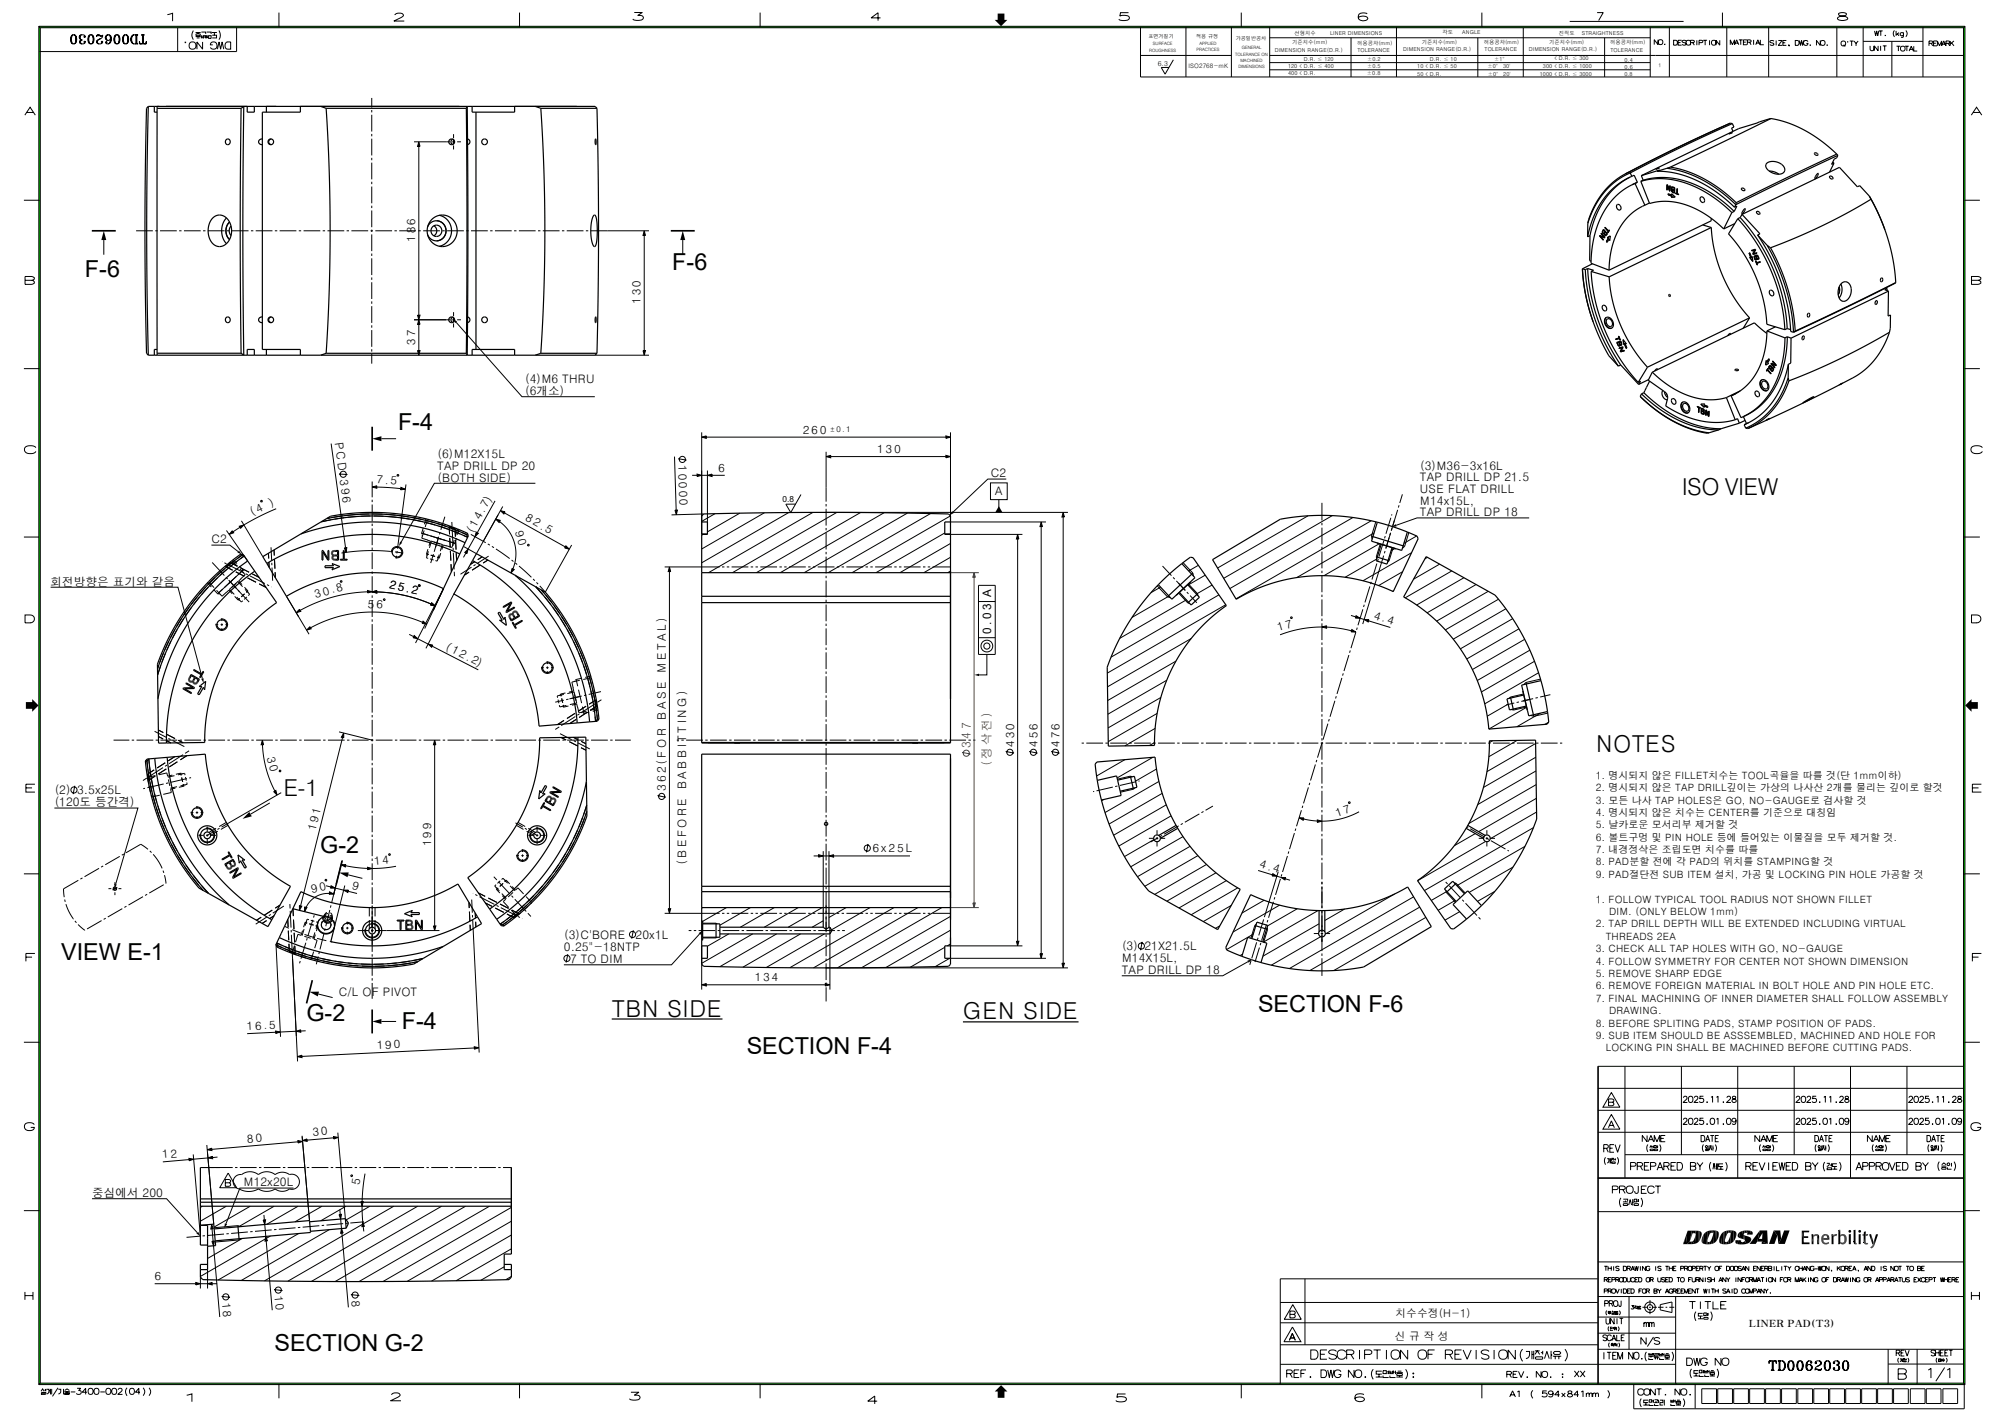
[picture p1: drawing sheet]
<svg xmlns="http://www.w3.org/2000/svg" width="841mm" height="594mm" viewBox="0 0 841 594" stroke-linecap="round" stroke-linejoin="round" font-family="sans-serif">
<defs><g id="words">
<g font-size="9.8">
<text x="281" y="113">F-6</text>
<text x="35.5" y="115.7">F-6</text>
<text x="166.4" y="179.8">F-4</text>
<text x="667" y="314.4">NOTES</text>
<text x="133.9" y="356.5">G-2</text>
<text x="25.6" y="401.2">VIEW E-1</text>
<text x="255.7" y="425">TBN SIDE</text>
<text x="525.8" y="423">SECTION F-6</text>
<text x="128.1" y="427">G-2</text>
<text x="168" y="430.2">F-4</text>
<text x="402.5" y="426.2">GEN SIDE</text>
<text x="312.1" y="440.6">SECTION F-4</text>
<text x="114.7" y="564.9">SECTION G-2</text>
</g>
<g font-size="9.7">
<text x="703.1" y="206.8">ISO VIEW</text>
<text x="118.6" y="332.6">E-1</text>
</g>
<g font-size="4.9">
<text x="173.6" y="101.1" transform="rotate(-90 173.6 101.1)">1 8 6</text>
<text x="267.8" y="127.1" transform="rotate(-90 267.8 127.1)">1 3 0</text>
<text x="173.6" y="144" transform="rotate(-90 173.6 144)">3 7</text>
<text x="219.4" y="160.3">(4)M6 THRU</text>
<text x="219.4" y="165.1">(6개소)</text>
<text x="139.9" y="185.2" transform="rotate(82 139.9 185.2)">P C D</text>
<text x="335.7" y="181.2">2 6 0</text>
<text x="182.8" y="191.6">(6)M12X15L</text>
<text x="366.7" y="189.4">1 3 0</text>
<text x="182.8" y="196.5">TAP DRILL DP 20</text>
<text x="283.5" y="194.4" transform="rotate(88 283.5 194.4)">1 0 0 0 0</text>
<text x="300.3" y="197.2">6</text>
<text x="593.5" y="196.3">(3)M36-3x16L</text>
<text x="142" y="200.8" transform="rotate(82 142 200.8)">3 9 6</text>
<text x="157.4" y="202" transform="rotate(4 157.4 202)">7 . 5</text>
<text x="182.8" y="201.3">(BOTH SIDE)</text>
<text x="414.1" y="199.6">C2</text>
<text x="593.5" y="201.2">TAP DRILL DP 21.5</text>
<text x="416" y="207.1">A</text>
<text x="593.5" y="206.1">USE FLAT DRILL</text>
<text x="105.4" y="215.2" transform="rotate(-26 105.4 215.2)">( 4</text>
<text x="113.3" y="211.5" transform="rotate(-26 113.3 211.5)">)</text>
<text x="593.5" y="210.9">M14x15L,</text>
<text x="593.5" y="215.8">TAP DRILL DP 18</text>
<text x="219.4" y="217.5" transform="rotate(29 219.4 217.5)">8 2 . 5</text>
<text x="88.4" y="227.2">C2</text>
<text x="197.7" y="222.8" transform="rotate(-61 197.7 222.8)">( 1 4 . 7)</text>
<text x="215.3" y="222.5" transform="rotate(74 215.3 222.5)">9 0</text>
<text x="21.2" y="244.8">회전방향은 표기와 같음</text>
<text x="162.7" y="245.9" transform="rotate(13 162.7 245.9)">2 5 . 2</text>
<text x="132.1" y="250" transform="rotate(-16 132.1 250)">3 0 . 8</text>
<text x="414.3" y="249.7" transform="rotate(-90 414.3 249.7)">A</text>
<text x="153.8" y="254.2" transform="rotate(2 153.8 254.2)">5 6</text>
<text x="534.5" y="263.8" transform="rotate(-16 534.5 263.8)">1 7</text>
<text x="574.1" y="258.6" transform="rotate(17 574.1 258.6)">4 . 4</text>
<text x="414.3" y="264.8" transform="rotate(-90 414.3 264.8)">0 . 0 3</text>
<text x="186.2" y="271.3" transform="rotate(27 186.2 271.3)">( 1 2 . 2)</text>
<text x="278.3" y="281.1" transform="rotate(-90 278.3 281.1)">M E T A L )</text>
<text x="278.3" y="300.8" transform="rotate(-90 278.3 300.8)">B A S E</text>
<text x="111.6" y="316.8" transform="rotate(75 111.6 316.8)">3 0</text>
<text x="423.9" y="312.2" transform="rotate(-90 423.9 312.2)">4 3 0</text>
<text x="433.7" y="312.2" transform="rotate(-90 433.7 312.2)">4 5 6</text>
<text x="442.9" y="312.2" transform="rotate(-90 442.9 312.2)">4 7 6</text>
<text x="286.8" y="329.9" transform="rotate(-90 286.8 329.9)">B A B B I T T I N G )</text>
<text x="22.7" y="332">(2) 3.5x25L</text>
<text x="278.3" y="330.6" transform="rotate(-90 278.3 330.6)">3 6 2( F O R</text>
<text x="22.7" y="337.1">(120도 등간격)</text>
<text x="559" y="341.4" transform="rotate(-19 559 341.4)">1 7</text>
<text x="131.9" y="347.6" transform="rotate(-76 131.9 347.6)">1 9 1</text>
<text x="180.2" y="353.8" transform="rotate(-90 180.2 353.8)">1 9 9</text>
<text x="364.8" y="356.3">6 x 2 5 L</text>
<text x="156.5" y="361.7" transform="rotate(-6 156.5 361.7)">1 4</text>
<text x="286.8" y="361.7" transform="rotate(-90 286.8 361.7)">( B E F O R E</text>
<text x="526.3" y="362.4" transform="rotate(17 526.3 362.4)">4 . 4</text>
<text x="147.1" y="371.4" transform="rotate(14 147.1 371.4)">9</text>
<text x="130.5" y="373.1" transform="rotate(-12 130.5 373.1)">9 0</text>
<text x="235.7" y="392.4">(3)C'BORE</text>
<text x="265.7" y="392.4">20x1L</text>
<text x="235.7" y="397.5">0.25&quot;-18NTP</text>
<text x="468.9" y="397.2">(3) 21X21.5L</text>
<text x="238.3" y="402.4">7 TO DIM</text>
<text x="468.9" y="402.3">M14X15L,</text>
<text x="468.9" y="407.2">TAP DRILL DP 18</text>
<text x="315.5" y="410.2">1 3 4</text>
<text x="141.6" y="416.4">C/L OF PIVOT</text>
<text x="103.2" y="430.6" transform="rotate(-3 103.2 430.6)">1 6 . 5</text>
<text x="157.6" y="438.6" transform="rotate(-3 157.6 438.6)">1 9 0</text>
<text x="103.5" y="477.6" transform="rotate(-5 103.5 477.6)">8 0</text>
<text x="130.9" y="474.9" transform="rotate(-5 130.9 474.9)">3 0</text>
<text x="67.9" y="484.2" transform="rotate(-5 67.9 484.2)">1 2</text>
<text x="101.8" y="495.9">M12x20L</text>
<text x="150.3" y="495.4" transform="rotate(-81 150.3 495.4)">5</text>
<text x="38.5" y="500.4">중심에서 200</text>
<text x="64.7" y="535.1">6</text>
<text x="92.8" y="544.5" transform="rotate(85 92.8 544.5)">1 8</text>
<text x="114.8" y="541.7" transform="rotate(85 114.8 541.7)">1 0</text>
<text x="146.9" y="543.8" transform="rotate(85 146.9 543.8)">8</text>
</g>
<g font-size="4.9" fill="#804000">
<text x="405.7" y="312.6" transform="rotate(-90 405.7 312.6)">3 4 7</text>
<text x="414.2" y="320.1" transform="rotate(-90 414.2 320.1)">( 정 삭 전 )</text>
</g>
<g font-size="4.5">
<text x="583.3" y="550.5">치수수정(H-1)</text>
<text x="583" y="560.1">신 규 작 성</text>
</g>
<g font-size="4.2">
<text x="667" y="325.5">1. 명시되지 않은 FILLET치수는 TOOL곡율을 따를 것(단 1mm이하)</text>
<text x="667" y="330.7">2. 명시되지 않은 TAP DRILL깊이는 가상의 나사산 2개를 물리는 깊이로 할것</text>
<text x="667" y="335.9">3. 모든 나사 TAP HOLES은 GO, NO-GAUGE로 검사할 것</text>
<text x="667" y="341.1">4. 명시되지 않은 치수는 CENTER를 기준으로 대칭임</text>
<text x="667" y="346.2">5. 날카로운 모서리부 제거할 것</text>
<text x="667" y="351.4">6. 볼트구멍 및 PIN HOLE 등에 들어있는 이물질을 모두 제거할 것.</text>
<text x="667" y="356.6">7. 내경정삭은 조립도면 치수를 따를</text>
<text x="667" y="361.8">8. PAD분할 전에 각 PAD의 위치를 STAMPING할 것</text>
<text x="667" y="367">9. PAD절단전 SUB ITEM 설치, 가공 및 LOCKING PIN HOLE 가공할 것</text>
<text x="667" y="377.3">1. FOLLOW TYPICAL TOOL RADIUS NOT SHOWN FILLET</text>
<text x="672.6" y="382.5">DIM. (ONLY BELOW 1mm)</text>
<text x="667" y="387.7">2. TAP DRILL DEPTH WILL BE EXTENDED INCLUDING VIRTUAL</text>
<text x="671.2" y="392.9">THREADS 2EA</text>
<text x="667" y="398">3. CHECK ALL TAP HOLES WITH GO, NO-GAUGE</text>
<text x="667" y="403.2">4. FOLLOW SYMMETRY FOR CENTER NOT SHOWN DIMENSION</text>
<text x="667" y="408.4">5. REMOVE SHARP EDGE</text>
<text x="667" y="413.6">6. REMOVE FOREIGN MATERIAL IN BOLT HOLE AND PIN HOLE ETC.</text>
<text x="667" y="418.8">7. FINAL MACHINING OF INNER DIAMETER SHALL FOLLOW ASSEMBLY</text>
<text x="672.6" y="423.9">DRAWING.</text>
<text x="667" y="429.1">8. BEFORE SPLITING PADS, STAMP POSITION OF PADS.</text>
<text x="667" y="434.3">9. SUB ITEM SHOULD BE ASSSEMBLED, MACHINED AND HOLE FOR</text>
<text x="671.2" y="439.5">LOCKING PIN SHALL BE MACHINED BEFORE CUTTING PADS.</text>
</g>
<text font-size="4.1" x="731" y="554.5">LINER PAD(T3)</text>
<text font-size="3.5" x="327.1" y="210" transform="rotate(-1 327.1 210)">0.8</text>
<text font-size="3.4" x="346.9" y="180.7">± 0 . 1</text>
<text font-size="2.8" x="483.9" y="27.6">6.3</text>
<text font-size="2.6" x="496.8" y="28.3">ISO2768-mK</text>
<g font-size="2.2">
<text x="541.1" y="14.6">선형치수</text>
<text x="556" y="14.6">LINER DIMENSIONS</text>
<text x="603" y="14.4">각도</text>
<text x="611.2" y="14.4">ANGLE</text>
<text x="651.6" y="14.5">진직도</text>
<text x="661.2" y="14.5">STRAIGHTNESS</text>
<text x="532.8" y="21.8">DIMENSION RANGE(D.R.)</text>
<text x="540.2" y="18.5">기준치수(mm)</text>
<text x="567.2" y="18.7">허용공차(mm)</text>
<text x="567.4" y="21.7">TOLERANCE</text>
<text x="586.5" y="21.5">DIMENSION RANGE(D.R.)</text>
<text x="594.3" y="18.5">기준치수(mm)</text>
<text x="620.2" y="18.5">허용공차(mm)</text>
<text x="620.6" y="21.5">TOLERANCE</text>
<text x="639.1" y="21.5">DIMENSION RANGE(D.R.)</text>
<text x="647.5" y="18.5">기준치수(mm)</text>
<text x="673" y="18.3">허용공차(mm)</text>
<text x="673.2" y="21.6">TOLERANCE</text>
<text x="538.4" y="28.4">120 &lt; D.R. ≤ 400</text>
<text x="545" y="25.3">D.R. ≤ 120</text>
<text x="571.4" y="28.4">±0.5</text>
<text x="571.4" y="25.6">±0.2</text>
<text x="592.4" y="28.5">10 &lt; D.R. ≤ 50</text>
<text x="597.7" y="25.5">D.R. ≤ 10</text>
<text x="621.8" y="28.6">±0° 30'</text>
<text x="624.5" y="25.5">±1°</text>
<text x="644.9" y="28.5">300 &lt; D.R. ≤ 1000</text>
<text x="649.6" y="25.3">&lt; D.R. ≤ 300</text>
<text x="679.1" y="28.7">0.6</text>
<text x="679.1" y="25.7">0.4</text>
<text x="538.4" y="31.4">400 &lt; D.R.</text>
<text x="571.4" y="31.4">±0.8</text>
<text x="592.4" y="31.7">50 &lt; D.R.</text>
<text x="621.8" y="31.7">±0° 20'</text>
<text x="643.7" y="31.7">1000 &lt; D.R. ≤ 3000</text>
<text x="679" y="31.6">0.8</text>
</g>
<g font-size="2.1">
<text x="480" y="15.8">표면거칠기</text>
<text x="500" y="15.8">적용 규정</text>
<text x="516.5" y="16.7">가공일반공차</text>
<text x="693.2" y="27.9">1</text>
</g>
<g font-size="1.8">
<text x="480.4" y="21.7">ROUGHNESS</text>
<text x="481.9" y="19">SURFACE</text>
<text x="500.2" y="21.4">PRACTICES</text>
<text x="501.4" y="18.7">APPLIED</text>
<text x="516.3" y="23.2">TOLERANCE ON</text>
<text x="519" y="20.6">GENERAL</text>
<text x="517.6" y="28.6">DIMENSIONS</text>
<text x="518.5" y="25.9">MACHINED</text>
</g>
</g></defs>
<g fill="#000">
<path d="M417 5.7h2.8v2.6h1.3l-2.7 2.7-2.6-2.7h1.2z" fill-rule="evenodd"/>
<path d="M418.4 579l2.7 2.7h-1.2v2.6h-2.9v-2.6h-1.2z" fill-rule="evenodd"/>
</g>
<g fill="#0f0">
<path d="M16.2 578.8l.6-.6h803.9l.6 .6z" fill-rule="evenodd"/>
<path d="M820.7 11.6l.6-.6v567.8l-.6-.6z" fill-rule="evenodd"/>
<path d="M16.2 11h805.1l-.6 .6h-803.9z" fill-rule="evenodd"/>
<path d="M16.2 11l.6 .6v566.6l-.6 .6z" fill-rule="evenodd"/>
</g>
<g fill="#000">
<path d="M175.1 59.3l.5 1.9h-1.1z" fill-rule="evenodd"/>
<path d="M269.3 96.5l.5 1.9h-1z" fill-rule="evenodd"/>
<path d="M43.4 96.5l1 3.8h-2z" fill-rule="evenodd"/>
<path d="M285.4 96.5l1 3.8h-2z" fill-rule="evenodd"/>
<path d="M174.5 131.7h1.1l-.5 2z" fill-rule="evenodd"/>
<path d="M175.1 133.7l.5 1.9h-1.1z" fill-rule="evenodd"/>
<path d="M189.4 133.3l1.7 1.1-.8 .7z" fill-rule="evenodd"/>
<path d="M174.5 146.5h1.1l-.5 2z" fill-rule="evenodd"/>
<path d="M268.8 146.5h1l-.5 2z" fill-rule="evenodd"/>
<path d="M155.6 183.4l3.8-1v2z" fill-rule="evenodd"/>
<path d="M155.6 203.6l1.9-.5v1z" fill-rule="evenodd"/>
<path d="M167.6 203.7l1.8 .8-2 .3z" fill-rule="evenodd"/>
<path d="M207.2 217l1.9 .5-.5 .9z" fill-rule="evenodd"/>
<path d="M209.2 213.5l1.9 .5-.5 .9z" fill-rule="evenodd"/>
<path d="M345.1 214h.4v.4h-.4z" fill-rule="evenodd"/>
<path d="M345.1 214h.4v.4h-.4z" fill-rule="evenodd"/>
<path d="M444.4 214.2l.5 1.9h-1z" fill-rule="evenodd"/>
<path d="M97.1 221.9l.6 .8-1.9 .7z" fill-rule="evenodd"/>
<path d="M99.9 230.2l1.2 1.6-1.9-.8z" fill-rule="evenodd"/>
<path d="M100 220l1.9-.6-1.4 1.5z" fill-rule="evenodd"/>
<path d="M143.9 229l1.1-.1-.3 2z" fill-rule="evenodd"/>
<path d="M167.2 226.3l.9 .6-1.4 1.4z" fill-rule="evenodd"/>
<path d="M195.7 229.5l-.5 1.9-.9-.5z" fill-rule="evenodd"/>
<path d="M198.9 231.2h.4v.4h-.4z" fill-rule="evenodd"/>
<path d="M199 222.4l.9 .5-1.3 1.5z" fill-rule="evenodd"/>
<path d="M214 237.6l1 .5-1.4 1.4z" fill-rule="evenodd"/>
<path d="M236.5 228.2l1.5 1.4-2-.5z" fill-rule="evenodd"/>
<path d="M279.8 237l.5 1.9h-1z" fill-rule="evenodd"/>
<path d="M125.2 254.7l.5 .9-1.9 .5z" fill-rule="evenodd"/>
<path d="M153.6 246.8l2 .6-2 .5z" fill-rule="evenodd"/>
<path d="M155.6 247.4l1.9-.5v1z" fill-rule="evenodd"/>
<path d="M155.6 247.4l1.9-.5v1z" fill-rule="evenodd"/>
<path d="M180.4 252l1.6 1.3-2-.4z" fill-rule="evenodd"/>
<path d="M180.4 252l1.6 1.3-2-.4z" fill-rule="evenodd"/>
<path d="M185.2 245.9h.4v.3h-.4z" fill-rule="evenodd"/>
<path d="M189.5 248.1h.4v.4h-.4z" fill-rule="evenodd"/>
<path d="M227.7 247.3h.4v.4h-.4z" fill-rule="evenodd"/>
<path d="M129.5 262l.6 .9-1.9 .5z" fill-rule="evenodd"/>
<path d="M173.1 265.7l1.5 1.3-2-.4z" fill-rule="evenodd"/>
<path d="M176.8 259.6l1.6 1.3-2-.3z" fill-rule="evenodd"/>
<path d="M179 269.2l1.9 .5-.5 .9z" fill-rule="evenodd"/>
<path d="M10.8 293.5h2.7v-1.3l2.6 2.7-2.6 2.6v-1.2h-2.7z" fill-rule="evenodd"/>
<path d="M84.1 283.8l1-.3v2z" fill-rule="evenodd"/>
<path d="M824.1 292.2v1.3h2.6v2.8h-2.6v1.2l-2.7-2.6z" fill-rule="evenodd"/>
<path d="M109.7 309.4l.5 1.9h-1.1z" fill-rule="evenodd"/>
<path d="M143.7 306.4v2l-1-.2z" fill-rule="evenodd"/>
<path d="M155.4 309.2h.4v.4h-.4z" fill-rule="evenodd"/>
<path d="M181.7 309.4l.5 1.9h-1z" fill-rule="evenodd"/>
<path d="M552.4 310.4h.3v.4h-.3z" fill-rule="evenodd"/>
<path d="M104.2 339.4l1 1.8-3.8 1.1z" fill-rule="evenodd"/>
<path d="M114.4 330.9l.9-.5 .5 1.9z" fill-rule="evenodd"/>
<path d="M125.1 378.6l1 .2-.9 1.8z" fill-rule="evenodd"/>
<path d="M127.3 379.1l1 .2-1 1.8z" fill-rule="evenodd"/>
<path d="M137.8 372.8l1.7 1h-2z" fill-rule="evenodd"/>
<path d="M138.4 370.3l1.7 .9-2 .1z" fill-rule="evenodd"/>
<path d="M142.6 361.5l2-.1-.3 1z" fill-rule="evenodd"/>
<path d="M143.6 372.1h2l-.2 1z" fill-rule="evenodd"/>
<path d="M141.8 364.8l4-.1-.5 2z" fill-rule="evenodd"/>
<path d="M153.6 362.5l2 .6-2 .5z" fill-rule="evenodd"/>
<path d="M279.3 379.9h1l-.5 1.9z" fill-rule="evenodd"/>
<path d="M115.2 394.6h.4v.4h-.4z" fill-rule="evenodd"/>
<path d="M181.2 387.1h1l-.5 1.9z" fill-rule="evenodd"/>
<path d="M129.3 414.6l4-.1-.5 2z" fill-rule="evenodd"/>
<path d="M345.1 404.4h.4v.4h-.4z" fill-rule="evenodd"/>
<path d="M345.1 404.4h.4v.4h-.4z" fill-rule="evenodd"/>
<path d="M443.9 402.7h1l-.5 1.9z" fill-rule="evenodd"/>
<path d="M115.2 431l2 .4-1.9 .6z" fill-rule="evenodd"/>
<path d="M123.8 431.1l1.9-.6v1z" fill-rule="evenodd"/>
<path d="M155.6 427l3.8-1v2z" fill-rule="evenodd"/>
<path d="M198.2 437.6l2 .4-1.9 .6z" fill-rule="evenodd"/>
<path d="M124.3 441.7l1.9-.6v1z" fill-rule="evenodd"/>
<path d="M83.6 516.5h.3v.4h-.3z" fill-rule="evenodd"/>
<path d="M704.5 517.3l-.8 2.8h-.2z" fill-rule="evenodd"/>
<path d="M705.4 514.4h1.8l-.9 4.6-1.1 1.1-.4-3.7z" fill-rule="evenodd"/>
<path d="M707.2 514.4l-.3 2.9-.6 1.7z" fill-rule="evenodd"/>
<path d="M707.2 514.4h.4l.2 1.1h-.3l-.6 1.8z" fill-rule="evenodd"/>
<path d="M708.7 516.4l.2 3.4-.7 .2-.6-1.1z" fill-rule="evenodd"/>
<path d="M707.2 519l.4-.1 .6 1.1-1.1 .1z" fill-rule="evenodd"/>
<path d="M707.6 514.4h1.1l-.1 1.2-.8-.1z" fill-rule="evenodd"/>
<path d="M708.7 514.4h.3l-.2 1.6z" fill-rule="evenodd"/>
<path d="M709 514.4l1 .1 .1 4.5-1.2 .8-.2-3.4z" fill-rule="evenodd"/>
<path d="M710 514.5l.4 .1v4l-.3 .4z" fill-rule="evenodd"/>
<path d="M710.4 514.6l.5 .2a4.1 4.1 0 0 1-.5 3.8z" fill-rule="evenodd"/>
<path d="M711 515l.3 1-.3 1.3z" fill-rule="evenodd"/>
<path d="M711.5 517.4l.1 2.2-.4-.8z" fill-rule="evenodd"/>
<path d="M712 516.2l.3 3.8-.7-.4-.1-2.2z" fill-rule="evenodd"/>
<path d="M712.7 515.3l.3-.3 .2 5.1-.9-.1-.3-3.8z" fill-rule="evenodd"/>
<path d="M713 515l.6-.3 .3 5.5-.7-.1z" fill-rule="evenodd"/>
<path d="M713.7 519l.8 .2-.1 .9-.5 .1z" fill-rule="evenodd"/>
<path d="M713.6 514.7l.8-.3v2l-.8 2.4z" fill-rule="evenodd"/>
<path d="M716 516.3l.2 3.5-.8 .2-.3-1.3z" fill-rule="evenodd"/>
<path d="M714.4 514.4l1-.1-.3 1.1-.7 1z" fill-rule="evenodd"/>
<path d="M715.4 514.3h.5l.1 1.1h-.9z" fill-rule="evenodd"/>
<path d="M715.9 514.3h.6l-.4 1.4z" fill-rule="evenodd"/>
<path d="M716.5 514.3l.6 .1 .2 4.6-1.1 .8-.2-3.5z" fill-rule="evenodd"/>
<path d="M717.5 514.5l.8 .5v2.1l-1 1.9z" fill-rule="evenodd"/>
<path d="M717.1 514.4l.4 .1-.2 4.5z" fill-rule="evenodd"/>
<path d="M718.3 515l.2 .7-.2 1.4z" fill-rule="evenodd"/>
<path d="M718.8 517.3l.1 2.3-.4-.8z" fill-rule="evenodd"/>
<path d="M719.3 516.2l.3 3.8-.7-.4-.1-2.3z" fill-rule="evenodd"/>
<path d="M720 515.2l.3-.2 .2 5.1-.9-.1-.3-3.8z" fill-rule="evenodd"/>
<path d="M720.3 515l.6-.3 .2 5.5-.6-.1z" fill-rule="evenodd"/>
<path d="M721 519l.8 .2-.1 .9-.6 .1z" fill-rule="evenodd"/>
<path d="M720.9 514.7l.8-.3-.8 4.4z" fill-rule="evenodd"/>
<path d="M723.3 516.3l.2 3.5-.8 .2-.3-1.3z" fill-rule="evenodd"/>
<path d="M721.7 514.4l1-.1-1.4 2.9z" fill-rule="evenodd"/>
<path d="M722.7 514.3h.5v1.1h-.8z" fill-rule="evenodd"/>
<path d="M723.2 514.3h.7l-.5 1.4z" fill-rule="evenodd"/>
<path d="M723.9 514.3l.5 .1 .2 4.5-1.1 .9-.2-3.5z" fill-rule="evenodd"/>
<path d="M724.8 514.5l.8 .5v2.1l-1 1.8z" fill-rule="evenodd"/>
<path d="M724.4 514.4l.4 .1-.2 4.4z" fill-rule="evenodd"/>
<path d="M725.3 518.8l.1 .7z" fill-rule="evenodd"/>
<path d="M725.5 518.4v1.3z" fill-rule="evenodd"/>
<path d="M725.6 515l.2 .7-.2 1.4z" fill-rule="evenodd"/>
<path d="M726.4 516.1v.8z" fill-rule="evenodd"/>
<path d="M726.9 515.3l.5 2.3-1-.7v-.8z" fill-rule="evenodd"/>
<path d="M725.5 518.4h1.1l-.4 1.6-.7-.3z" fill-rule="evenodd"/>
<path d="M726.9 515.3l1.5-.8 .4 3.5-1.4-.4z" fill-rule="evenodd"/>
<path d="M727.3 518.4h.5l-.1 .5z" fill-rule="evenodd"/>
<path d="M728.4 514.5l.9-.1-.5 1.6 .4 2.2-.4-.2z" fill-rule="evenodd"/>
<path d="M729.3 514.4l-.1 1.1z" fill-rule="evenodd"/>
<path d="M729.4 516.5l2 .7a1.71 1.71 0 0 1 .3 1.9 1.71 1.71 0 0 1-1.7 .9l-.6-1.5z" fill-rule="evenodd"/>
<path d="M729 516.3l.4 .2v2z" fill-rule="evenodd"/>
<path d="M729.4 518.5l.6 1.5-1 .2v-1.1z" fill-rule="evenodd"/>
<path d="M729.3 514.4h.8l.1 1h-.9z" fill-rule="evenodd"/>
<path d="M730.1 514.4h.7l-.5 1.4z" fill-rule="evenodd"/>
<path d="M730.8 514.4l.9 .1-.3 1.6h-1.2z" fill-rule="evenodd"/>
<path d="M731.8 517.5l.1 1z" fill-rule="evenodd"/>
<path d="M731.7 514.5l.8 .5v1.1h-1.1z" fill-rule="evenodd"/>
<path d="M735.6 514.3h3.1l.2 5.7-2.5-1-1.2-1.1h1.3l.2-2.4-1.5 2.4 1.2 1.1h-1.9z" fill-rule="evenodd"/>
<path d="M735.6 514.3l-1.1 4.7-.6 1h-2.6z" fill-rule="evenodd"/>
<path d="M736.4 519l2.5 1h-2.6z" fill-rule="evenodd"/>
<path d="M741.4 514.4l1.5 2.1-1.2 3.5h-2.3z" fill-rule="evenodd"/>
<path d="M741.4 514.4h2.7l.4 3.4-1.1 2.2-.4-3.5z" fill-rule="evenodd"/>
<path d="M745.8 514.4h2.2l-2 5.6h-2.6l1.1-2.2z" fill-rule="evenodd"/>
<path d="M753.1 514.4l.9 5h2.4v.7h-3.3z" fill-rule="evenodd"/>
<path d="M754 516.8h1.8v.7h-1.8z" fill-rule="evenodd"/>
<path d="M753.1 514.4h3.2l-.1 .7h-2.2v4.3z" fill-rule="evenodd"/>
<path d="M757.1 516.1l.8-.2 .2 4.2z" fill-rule="evenodd"/>
<path d="M758 516.4l.1 3.7z" fill-rule="evenodd"/>
<path d="M758.1 516.4v.6z" fill-rule="evenodd"/>
<path d="M758.1 516.3v.7z" fill-rule="evenodd"/>
<path d="M758.2 516.3v.6z" fill-rule="evenodd"/>
<path d="M758.2 516.3v.6z" fill-rule="evenodd"/>
<path d="M758.2 516.3v.6z" fill-rule="evenodd"/>
<path d="M758.3 516.2v.7z" fill-rule="evenodd"/>
<path d="M758.3 516.2v.7z" fill-rule="evenodd"/>
<path d="M758.3 516.2v.6z" fill-rule="evenodd"/>
<path d="M758.4 516.2l-.1 .6z" fill-rule="evenodd"/>
<path d="M758.4 516.1v.7z" fill-rule="evenodd"/>
<path d="M758.4 516.1v.7z" fill-rule="evenodd"/>
<path d="M758.4 516.1l.1 .6z" fill-rule="evenodd"/>
<path d="M758.5 516.1v.6z" fill-rule="evenodd"/>
<path d="M758.5 516.1v.6z" fill-rule="evenodd"/>
<path d="M758.7 516l-.1 .7z" fill-rule="evenodd"/>
<path d="M758.8 515.9v.7z" fill-rule="evenodd"/>
<path d="M759 515.9l-.1 .7z" fill-rule="evenodd"/>
<path d="M759.1 515.9v.7z" fill-rule="evenodd"/>
<path d="M759.1 515.9v.7z" fill-rule="evenodd"/>
<path d="M759.1 515.9l.1 .7z" fill-rule="evenodd"/>
<path d="M759.2 515.9v.7z" fill-rule="evenodd"/>
<path d="M759.2 515.9v.7z" fill-rule="evenodd"/>
<path d="M759.2 515.9v.7z" fill-rule="evenodd"/>
<path d="M759.2 515.9l.1 .7z" fill-rule="evenodd"/>
<path d="M759.3 515.9v.7z" fill-rule="evenodd"/>
<path d="M759.3 515.9l.1 .7z" fill-rule="evenodd"/>
<path d="M759.3 515.9l.1 .8z" fill-rule="evenodd"/>
<path d="M759.4 515.9l.1 .9z" fill-rule="evenodd"/>
<path d="M759.5 515.9v1z" fill-rule="evenodd"/>
<path d="M759.5 515.9l.9 4.2-.8-2.8z" fill-rule="evenodd"/>
<path d="M761.3 517.8v.4z" fill-rule="evenodd"/>
<path d="M761.3 517.6v.8z" fill-rule="evenodd"/>
<path d="M761.3 517.4v1.2z" fill-rule="evenodd"/>
<path d="M761.3 517.2v1.5z" fill-rule="evenodd"/>
<path d="M761.4 517.1v1.8z" fill-rule="evenodd"/>
<path d="M761.4 516.9v2.2z" fill-rule="evenodd"/>
<path d="M761.5 516.8v2.4z" fill-rule="evenodd"/>
<path d="M761.6 516.7v2.6z" fill-rule="evenodd"/>
<path d="M761.6 516.5l.1 3z" fill-rule="evenodd"/>
<path d="M761.8 516.4l.1 3.3z" fill-rule="evenodd"/>
<path d="M761.8 516.4l.2 3.4z" fill-rule="evenodd"/>
<path d="M761.9 516.3l.2-.2v3.8z" fill-rule="evenodd"/>
<path d="M762.1 516.1l.1 2.1z" fill-rule="evenodd"/>
<path d="M762.1 516.1v3.8z" fill-rule="evenodd"/>
<path d="M762.2 517.6h1.6l.9 .6h-2.5z" fill-rule="evenodd"/>
<path d="M762.2 516v1.3z" fill-rule="evenodd"/>
<path d="M762.2 518.4v1.6z" fill-rule="evenodd"/>
<path d="M762.3 516v1z" fill-rule="evenodd"/>
<path d="M762.4 516l.2-.1-.3 .9z" fill-rule="evenodd"/>
<path d="M762.3 519.1l.2 1z" fill-rule="evenodd"/>
<path d="M762.6 515.9l.4-.1v.7l-.5 .1z" fill-rule="evenodd"/>
<path d="M762.4 519.2l.2 .9z" fill-rule="evenodd"/>
<path d="M762.6 519.4l.2 .8z" fill-rule="evenodd"/>
<path d="M762.8 519.5l.2 .7z" fill-rule="evenodd"/>
<path d="M762.9 519.5l.2 .7z" fill-rule="evenodd"/>
<path d="M763 515.8l.1 .7z" fill-rule="evenodd"/>
<path d="M763.1 519.5l.1 .7z" fill-rule="evenodd"/>
<path d="M763.1 515.8l.1 .7z" fill-rule="evenodd"/>
<path d="M763.2 519.5l.2 .7z" fill-rule="evenodd"/>
<path d="M763.2 515.8v.7z" fill-rule="evenodd"/>
<path d="M763.2 515.8l.1 .7z" fill-rule="evenodd"/>
<path d="M763.3 515.9l.1 .7z" fill-rule="evenodd"/>
<path d="M763.4 519.5h.2v.6l-.2 .1z" fill-rule="evenodd"/>
<path d="M763.3 515.9l.1 .7z" fill-rule="evenodd"/>
<path d="M763.4 515.9l.1 .7z" fill-rule="evenodd"/>
<path d="M763.5 515.9v.8z" fill-rule="evenodd"/>
<path d="M763.6 519.5v.6z" fill-rule="evenodd"/>
<path d="M763.5 515.9l.1 .9z" fill-rule="evenodd"/>
<path d="M763.6 515.9l.1 .9z" fill-rule="evenodd"/>
<path d="M763.7 516v1z" fill-rule="evenodd"/>
<path d="M763.7 516l.1 1.1z" fill-rule="evenodd"/>
<path d="M763.7 519.5l.1 .6z" fill-rule="evenodd"/>
<path d="M763.8 516l.9 2.2-.9-.6z" fill-rule="evenodd"/>
<path d="M763.9 519.4l.1 .6z" fill-rule="evenodd"/>
<path d="M764.1 519.3l.2-.2-.2 .9z" fill-rule="evenodd"/>
<path d="M764.3 519.1l.3 .5-.3 .2z" fill-rule="evenodd"/>
<path d="M764.7 517.9v.3z" fill-rule="evenodd"/>
<path d="M763.9 516.1l.6 .7 .2 1.4z" fill-rule="evenodd"/>
<path d="M765.4 516l.8-.2-.6 1.3z" fill-rule="evenodd"/>
<path d="M766.4 516.4v3.7z" fill-rule="evenodd"/>
<path d="M766.4 516.4v3.7z" fill-rule="evenodd"/>
<path d="M766.4 516.4v1z" fill-rule="evenodd"/>
<path d="M766.6 516.2l-.2 1.1z" fill-rule="evenodd"/>
<path d="M766.6 516.2v.7z" fill-rule="evenodd"/>
<path d="M766.7 516.1v.7z" fill-rule="evenodd"/>
<path d="M766.8 516.1v.6z" fill-rule="evenodd"/>
<path d="M766.9 516v.7z" fill-rule="evenodd"/>
<path d="M767 515.9v.8z" fill-rule="evenodd"/>
<path d="M767.1 515.9l-.1 .8z" fill-rule="evenodd"/>
<path d="M767.1 515.9v.7z" fill-rule="evenodd"/>
<path d="M767.2 515.8l.1 .8z" fill-rule="evenodd"/>
<path d="M767.2 515.9v.7z" fill-rule="evenodd"/>
<path d="M767.3 515.8v.8z" fill-rule="evenodd"/>
<path d="M767.3 515.8v.8z" fill-rule="evenodd"/>
<path d="M767.3 515.8v.8z" fill-rule="evenodd"/>
<path d="M767.3 515.8v.8z" fill-rule="evenodd"/>
<path d="M767.4 515.8v.9z" fill-rule="evenodd"/>
<path d="M767.4 515.8v.9z" fill-rule="evenodd"/>
<path d="M767.4 515.8v.9z" fill-rule="evenodd"/>
<path d="M767.4 515.8v.9z" fill-rule="evenodd"/>
<path d="M767.4 515.8v.9z" fill-rule="evenodd"/>
<path d="M767.5 515.8v.9z" fill-rule="evenodd"/>
<path d="M767.5 515.8l.2 .1z" fill-rule="evenodd"/>
<path d="M767.5 515.8l.2 .1-.2 .8z" fill-rule="evenodd"/>
<path d="M767.7 515.9l-.2 .8z" fill-rule="evenodd"/>
<path d="M767.7 515.9l-.2 .8z" fill-rule="evenodd"/>
<path d="M767.7 515.9l-.2 .8z" fill-rule="evenodd"/>
<path d="M769.2 514v5.9z" fill-rule="evenodd"/>
<path d="M769.2 514.1v5.8z" fill-rule="evenodd"/>
<path d="M769.2 514l-.1 6.1z" fill-rule="evenodd"/>
<path d="M768.3 514.2l.9-.2-.8 1.2z" fill-rule="evenodd"/>
<path d="M769.2 514.1v5.8z" fill-rule="evenodd"/>
<path d="M769.2 514.1v5.8z" fill-rule="evenodd"/>
<path d="M769.2 514.1v5.7z" fill-rule="evenodd"/>
<path d="M769.2 514.2v5.6z" fill-rule="evenodd"/>
<path d="M769.2 514.2v5.6z" fill-rule="evenodd"/>
<path d="M769.2 514.2v5.6z" fill-rule="evenodd"/>
<path d="M769.2 514.2v5.6z" fill-rule="evenodd"/>
<path d="M769.2 514.3v5.4z" fill-rule="evenodd"/>
<path d="M769.2 514.2v5.5z" fill-rule="evenodd"/>
<path d="M769.2 514.3v2z" fill-rule="evenodd"/>
<path d="M769.2 514.3v5.4z" fill-rule="evenodd"/>
<path d="M769.2 514.9v1.1z" fill-rule="evenodd"/>
<path d="M769.2 514.4v1.9z" fill-rule="evenodd"/>
<path d="M769.2 516.3l.1 3.5z" fill-rule="evenodd"/>
<path d="M769.2 516.3v.7z" fill-rule="evenodd"/>
<path d="M769.3 516.3v.7z" fill-rule="evenodd"/>
<path d="M769.3 516.3v.7z" fill-rule="evenodd"/>
<path d="M769.3 516.2v.8z" fill-rule="evenodd"/>
<path d="M769.3 516.2v.8z" fill-rule="evenodd"/>
<path d="M769.3 516.2v.7z" fill-rule="evenodd"/>
<path d="M769.3 516.2v.7z" fill-rule="evenodd"/>
<path d="M769.3 516.2v.7z" fill-rule="evenodd"/>
<path d="M769.3 516.2v.7z" fill-rule="evenodd"/>
<path d="M769.3 516.2v.7z" fill-rule="evenodd"/>
<path d="M769.3 516.2v.7z" fill-rule="evenodd"/>
<path d="M769.3 516.2v.7z" fill-rule="evenodd"/>
<path d="M769.3 516.2l.1 .7z" fill-rule="evenodd"/>
<path d="M769.4 516.1v.7z" fill-rule="evenodd"/>
<path d="M769.2 519.1l.2 .8z" fill-rule="evenodd"/>
<path d="M769.4 516.1v.7z" fill-rule="evenodd"/>
<path d="M769.5 516.1v.7z" fill-rule="evenodd"/>
<path d="M769.5 516.1v.6z" fill-rule="evenodd"/>
<path d="M769.6 516v.7z" fill-rule="evenodd"/>
<path d="M769.6 516v.7z" fill-rule="evenodd"/>
<path d="M769.7 516l-.1 .7z" fill-rule="evenodd"/>
<path d="M769.7 516v.6z" fill-rule="evenodd"/>
<path d="M769.8 515.9v.7z" fill-rule="evenodd"/>
<path d="M769.9 515.9v.7z" fill-rule="evenodd"/>
<path d="M770 515.9l-.1 .7z" fill-rule="evenodd"/>
<path d="M770 515.9l.1 .7z" fill-rule="evenodd"/>
<path d="M770.1 515.9l.2 .7z" fill-rule="evenodd"/>
<path d="M770.3 515.8l.2 .8z" fill-rule="evenodd"/>
<path d="M770.4 515.8l.2 .9z" fill-rule="evenodd"/>
<path d="M770.6 519.3v.8z" fill-rule="evenodd"/>
<path d="M770.6 515.9l.1 .9z" fill-rule="evenodd"/>
<path d="M770.8 519v1.1z" fill-rule="evenodd"/>
<path d="M770.7 515.9l.1 1.1z" fill-rule="evenodd"/>
<path d="M771 518.5l-.1 1.5z" fill-rule="evenodd"/>
<path d="M770.8 515.9l.2 1.5z" fill-rule="evenodd"/>
<path d="M771 517.9v2.1z" fill-rule="evenodd"/>
<path d="M771 516l.2 .1-.2 3.9z" fill-rule="evenodd"/>
<path d="M771.2 516.1l-.1 3.8z" fill-rule="evenodd"/>
<path d="M771.4 516.3l-.1 3.4z" fill-rule="evenodd"/>
<path d="M771.5 516.4v3.1z" fill-rule="evenodd"/>
<path d="M771.6 516.7v2.7z" fill-rule="evenodd"/>
<path d="M771.7 516.9v2.2z" fill-rule="evenodd"/>
<path d="M771.8 517.2v1.6z" fill-rule="evenodd"/>
<path d="M771.9 517.6v.8z" fill-rule="evenodd"/>
<path d="M772.8 516l.8-.2v4.3h-.8z" fill-rule="evenodd"/>
<path d="M774.8 515.4v3.8z" fill-rule="evenodd"/>
<path d="M774.7 514.2l.9-.1-.1 6.1-.7-.7z" fill-rule="evenodd"/>
<path d="M775.6 519.3l.1 .9z" fill-rule="evenodd"/>
<path d="M775.7 519.4v.8z" fill-rule="evenodd"/>
<path d="M775.7 519.5v.7z" fill-rule="evenodd"/>
<path d="M775.7 519.5v.7z" fill-rule="evenodd"/>
<path d="M775.7 519.5l.1 .7z" fill-rule="evenodd"/>
<path d="M775.8 519.6v.6z" fill-rule="evenodd"/>
<path d="M775.8 519.6v.6z" fill-rule="evenodd"/>
<path d="M775.8 519.6v.6z" fill-rule="evenodd"/>
<path d="M775.8 519.6v.6z" fill-rule="evenodd"/>
<path d="M775.8 519.6l.1 .6z" fill-rule="evenodd"/>
<path d="M775.9 519.6v.5z" fill-rule="evenodd"/>
<path d="M776.9 516l.8-.2v4.3h-.8z" fill-rule="evenodd"/>
<path d="M778.6 515.9h.4v3.3v-2.7h-.4z" fill-rule="evenodd"/>
<path d="M779 515.8v3.4z" fill-rule="evenodd"/>
<path d="M779 516.5v2.7z" fill-rule="evenodd"/>
<path d="M779.1 515.7v3.6z" fill-rule="evenodd"/>
<path d="M779.1 515.6v3.8z" fill-rule="evenodd"/>
<path d="M779.1 515.5v3.9z" fill-rule="evenodd"/>
<path d="M779.1 515.4v4.1z" fill-rule="evenodd"/>
<path d="M779.1 515.2v4.3z" fill-rule="evenodd"/>
<path d="M779.1 515.1v4.5z" fill-rule="evenodd"/>
<path d="M779.1 515v4.6z" fill-rule="evenodd"/>
<path d="M779.1 514.9v4.8z" fill-rule="evenodd"/>
<path d="M779.9 515.8l.8 .7h-.9z" fill-rule="evenodd"/>
<path d="M779.8 516.5v3.7z" fill-rule="evenodd"/>
<path d="M779.8 516.5l.1 3.7z" fill-rule="evenodd"/>
<path d="M779.9 515.7l-.2 4.5z" fill-rule="evenodd"/>
<path d="M779.9 515.9h1l-.2 .6z" fill-rule="evenodd"/>
<path d="M779.9 515.6l-.2 4.5z" fill-rule="evenodd"/>
<path d="M779.9 515.5l-.3 4.6z" fill-rule="evenodd"/>
<path d="M779.9 515.5l-.3 4.6z" fill-rule="evenodd"/>
<path d="M779.9 515.4l-.3 4.7z" fill-rule="evenodd"/>
<path d="M779.9 515.3l-.4 4.8z" fill-rule="evenodd"/>
<path d="M779.9 519.2v1z" fill-rule="evenodd"/>
<path d="M779.9 519.4v.8z" fill-rule="evenodd"/>
<path d="M779.9 514.9v.3z" fill-rule="evenodd"/>
<path d="M779.9 514.8l-.4 5.3z" fill-rule="evenodd"/>
<path d="M779.9 514.8l-.4 5.3z" fill-rule="evenodd"/>
<path d="M779.9 514.8l-.6 5.2z" fill-rule="evenodd"/>
<path d="M779.1 514.9l.8-.2-.6 5.2z" fill-rule="evenodd"/>
<path d="M779.9 519.4l.1 .8z" fill-rule="evenodd"/>
<path d="M780 519.5v.7z" fill-rule="evenodd"/>
<path d="M780 519.5v.7z" fill-rule="evenodd"/>
<path d="M780 519.5l.1 .7z" fill-rule="evenodd"/>
<path d="M780.7 519.6v.5z" fill-rule="evenodd"/>
<path d="M780.7 519.5v.6z" fill-rule="evenodd"/>
<path d="M781.3 516l.8-.2 .1 2.9z" fill-rule="evenodd"/>
<path d="M782.1 515.8l.8 2.6v3.1v-1.4h-.3l-.4-1.4z" fill-rule="evenodd"/>
<path d="M783.2 519.2v1.9z" fill-rule="evenodd"/>
<path d="M783.2 519v2.1z" fill-rule="evenodd"/>
<path d="M783.4 518.5l-.1 2.3z" fill-rule="evenodd"/>
<path d="M784.1 516h.9l-1.6 4.6v-2.2z" fill-rule="evenodd"/>
<path d="M704.8 516.4l.4 3.7h-1.5z" fill-rule="evenodd"/>
<path d="M705.2 520.1l1.1-1.1h.9l-.1 1.1z" fill-rule="evenodd"/>
<path d="M714.5 519.2l.6-.5 .3 1.3-1 .1z" fill-rule="evenodd"/>
<path d="M721.8 519.2l.6-.5 .3 1.3-1 .1z" fill-rule="evenodd"/>
<path d="M726.6 518.4h.7v1.8l-1.1-.2z" fill-rule="evenodd"/>
<path d="M727.3 518.4l1 .8-.3 1h-.7z" fill-rule="evenodd"/>
<path d="M728.3 519.2l.7-.1v1.1h-1z" fill-rule="evenodd"/>
<path d="M757.9 515.9l.2 4.2z" fill-rule="evenodd"/>
<path d="M757.3 517l.8 3.1h-.8z" fill-rule="evenodd"/>
<path d="M759.7 515.9l.7 .9v3.3z" fill-rule="evenodd"/>
<path d="M759.6 517.3l.8 2.8h-.8z" fill-rule="evenodd"/>
<path d="M762.2 518.8l.1 1.2z" fill-rule="evenodd"/>
<path d="M763.8 519.4v.7z" fill-rule="evenodd"/>
<path d="M766.2 515.8l.2 4.3h-.8v-3z" fill-rule="evenodd"/>
<path d="M769.2 514l-.1 6.1h-.8l.1-4.9z" fill-rule="evenodd"/>
<path d="M769.4 519.2l.3 .9z" fill-rule="evenodd"/>
<path d="M769.7 519.4l.2 .1 .1 .6h-.3z" fill-rule="evenodd"/>
<path d="M769.9 519.5l.3 .7z" fill-rule="evenodd"/>
<path d="M770.1 519.5l.3 .7z" fill-rule="evenodd"/>
<path d="M770.3 519.5l.2 .6z" fill-rule="evenodd"/>
<path d="M770.5 519.4v.7z" fill-rule="evenodd"/>
<path d="M770.7 519.2v.9z" fill-rule="evenodd"/>
<path d="M770.9 518.9l-.1 1.2z" fill-rule="evenodd"/>
<path d="M770.9 518.7v1.3z" fill-rule="evenodd"/>
<path d="M775.6 514.1v6.1z" fill-rule="evenodd"/>
<path d="M775.6 514.2v6z" fill-rule="evenodd"/>
<path d="M775.6 519v1.2z" fill-rule="evenodd"/>
<path d="M775.7 519.5v.7z" fill-rule="evenodd"/>
<path d="M775.9 519.6v.5z" fill-rule="evenodd"/>
<path d="M775.9 519.6v.5z" fill-rule="evenodd"/>
<path d="M775.9 519.6v.5z" fill-rule="evenodd"/>
<path d="M775.9 519.6v.5z" fill-rule="evenodd"/>
<path d="M775.9 519.6v.5z" fill-rule="evenodd"/>
<path d="M776 519.6v.5z" fill-rule="evenodd"/>
<path d="M776 519.6v.5z" fill-rule="evenodd"/>
<path d="M776 519.6v.5z" fill-rule="evenodd"/>
<path d="M776 519.6v.5z" fill-rule="evenodd"/>
<path d="M776 519.6v.5z" fill-rule="evenodd"/>
<path d="M779.9 515.3l-.3 4.8z" fill-rule="evenodd"/>
<path d="M779.9 515.6l-.2 4.6z" fill-rule="evenodd"/>
<path d="M780.1 519.6v.6z" fill-rule="evenodd"/>
<path d="M780.1 519.6l.2 .6z" fill-rule="evenodd"/>
<path d="M780.3 519.6v.6z" fill-rule="evenodd"/>
<path d="M780.4 519.6v.6z" fill-rule="evenodd"/>
<path d="M780.4 519.6v.6z" fill-rule="evenodd"/>
<path d="M780.5 519.6v.6z" fill-rule="evenodd"/>
<path d="M780.5 519.6v.6z" fill-rule="evenodd"/>
<path d="M780.5 519.6v.5z" fill-rule="evenodd"/>
<path d="M780.6 519.6v.5z" fill-rule="evenodd"/>
<path d="M780.6 519.6v.5z" fill-rule="evenodd"/>
<path d="M780.6 519.6v.5z" fill-rule="evenodd"/>
<path d="M780.7 519.5l.1 .6z" fill-rule="evenodd"/>
<path d="M781.8 521.3l.3-.1v.6z" fill-rule="evenodd"/>
<path d="M782.1 521.2v.6z" fill-rule="evenodd"/>
<path d="M782.1 521.2v.6z" fill-rule="evenodd"/>
<path d="M782.2 521.1v.7z" fill-rule="evenodd"/>
<path d="M782.1 521.2l.1 .6z" fill-rule="evenodd"/>
<path d="M782.2 521.1v.7z" fill-rule="evenodd"/>
<path d="M782.6 520.8l-.2 .9z" fill-rule="evenodd"/>
<path d="M782.6 520.7v1z" fill-rule="evenodd"/>
<path d="M782.6 520.7v.9z" fill-rule="evenodd"/>
<path d="M782.7 520.6l-.1 1z" fill-rule="evenodd"/>
<path d="M782.7 520.5v1.1z" fill-rule="evenodd"/>
<path d="M782.7 520.5v1.1z" fill-rule="evenodd"/>
<path d="M782.8 520.4l-.1 1.2z" fill-rule="evenodd"/>
<path d="M782.8 520.3v1.2z" fill-rule="evenodd"/>
<path d="M782.8 520.2v1.3z" fill-rule="evenodd"/>
<path d="M782.9 520.1l-.1 1.4z" fill-rule="evenodd"/>
<path d="M782.9 520.1l-.1 1.4z" fill-rule="evenodd"/>
<path d="M782.9 518.4v3.1z" fill-rule="evenodd"/>
<path d="M782.9 518.5v2.9z" fill-rule="evenodd"/>
<path d="M783 518.7v2.7z" fill-rule="evenodd"/>
<path d="M783 518.9v2.4z" fill-rule="evenodd"/>
<path d="M783 519v2.3z" fill-rule="evenodd"/>
<path d="M783.1 519.2v2z" fill-rule="evenodd"/>
<path d="M783.2 519.3l-.1 1.9z" fill-rule="evenodd"/>
<path d="M783.3 518.8l-.1 2.2z" fill-rule="evenodd"/>
<path d="M783.3 518.7v2.3z" fill-rule="evenodd"/>
<path d="M783.4 518.4v2.3z" fill-rule="evenodd"/>
<circle cx="773.2" cy="514.7" r=".57"/>
<circle cx="777.3" cy="514.7" r=".57"/>
</g>
<g fill="none" stroke="#000" stroke-width=".42">
<path d="M16.2 11l.6 .6M16.2 11h805.1M16.2 11v567.8M16.8 11.6h803.9M16.8 11.6v566.6M30.1 14.7a1.24 1.24 0 0 1 1.8 .6 1.92 1.92 0 0 1-1.3 3.1 2.43 2.43 0 0 1-.5-3.7zM30.1 14.9l-.4 1.1 .4 2M30.6 14.6a2.74 2.74 0 0 0 0 3.8M31 14.6a2.75 2.75 0 0 1 0 3.8M31.5 14.9l.4 1.1-.4 2M33.5 14.9v1.3M33.7 16.9v1.3"/>
<path d="M34 16.7l-.5 .2-.2 .9a1.31 1.31 0 0 0 1.3 .6 1.31 1.31 0 0 0 1.1-1h-.6l.4 .4M34 14.6a1.23 1.23 0 0 0 .2 2.1l-.5 .6 .2 .9 .3 .2M35.3 17.4l.2 .2zM35.3 15.3l.2 .2zM35.5 15.1l-.4 .4h.6a1.29 1.29 0 0 0-1.5-1 1.29 1.29 0 0 0-1.1 1.3 1.28 1.28 0 0 0 1.5 .9M37.3 14.7a1.23 1.23 0 0 1 1.8 .6 1.92 1.92 0 0 1-1.3 3.1 2.43 2.43 0 0 1-.5-3.7zM37.3 14.9l-.4 1.1 .4 2M37.8 14.6a2.75 2.75 0 0 0 0 3.8M38.2 14.6a2.75 2.75 0 0 1 0 3.8M38.7 14.9l.4 1.1-.4 2M40.6 14.9l.9-.2 .9 .4-.9-.5h-.8l-.3 .9M40.7 16.9v1.1"/>
<path d="M42 16.2a1.43 1.43 0 0 0-1.3 1.4l.6 .8M42.5 17.4l.2 .2zM42.9 14.6a1.72 1.72 0 0 1-1.8 1.9l-.7 .8a1.29 1.29 0 0 0 1.2 1.1 1.29 1.29 0 0 0 1.3-1h-.5l.3 .4M42.9 14.9l-2.5 .2M44.4 17.6l.1 .2zM44.4 15.1v1.3M45.1 14.6a1.29 1.29 0 0 0-.8 1.1 1.29 1.29 0 0 0 .8 1.2M45.4 14.6a2.52 2.52 0 0 1-.1 3.8M46 14.9a2.47 2.47 0 0 1 0 2.9M46.2 16.2a1.22 1.22 0 0 1-1.8 .4 1.22 1.22 0 0 1-.2-1.8 1.22 1.22 0 0 1 1.8-.1 2.06 2.06 0 0 1 .6 2.3 2.06 2.06 0 0 1-1.9 1.4l-.5-.6 .3-.4 .2 .4-.3 .2M48.2 14.7a1.23 1.23 0 0 1 1.8 .6 1.92 1.92 0 0 1-1.3 3.1 2.43 2.43 0 0 1-.5-3.7zM48.2 14.9l-.4 1.1 .4 2"/>
<path d="M48.7 14.6a2.75 2.75 0 0 0 0 3.8M49.1 14.6a2.75 2.75 0 0 1 0 3.8M49.6 14.9l.4 1.1-.4 2M51.8 14.7a1.24 1.24 0 0 1 1.8 .6 1.92 1.92 0 0 1-1.3 3.1 2.43 2.43 0 0 1-.5-3.7zM51.8 14.9l-.4 1.1 .4 2M52.3 14.6a2.75 2.75 0 0 0 0 3.8M52.7 14.6a2.74 2.74 0 0 1 0 3.8M53.2 14.9l.4 1.1-.4 2M55.2 15.1l-.4 .9 .4 1.8M55.9 14.6a2.37 2.37 0 0 0 0 3.8M56.5 14.6l.3 .1M56.7 14.6l.1 .3"/>
<path d="M56.8 14.6v3.8M56.8 18l-.1 .4M56.8 18.2l-.3 .2M57 14.7v3.5M57.2 14.6v3.8M57.2 18.2l.4 .2M57.2 18l.2 .4M57.4 14.6l-.2 .3M57.6 14.6l-.4 .1M57.7 14.6h-1.8a2.03 2.03 0 0 0-1.3 1.9 2.03 2.03 0 0 0 1.3 1.9h1.8M58.3 18.2l.9 .2M58.3 18l.5 .4"/>
<path d="M58.3 17.8l.3 .6M58.5 18.4l-.2-1.1v1.1h2.9v-1.1l-.2 1.1M59 14.6h1.5M59.2 14.6l.4 .1M59.4 14.6l.2 .3M59.6 14.6v3.8M59.7 14.7v3.5M59.9 14.6v3.8M60.1 14.6l-.2 .3M60.3 14.6l-.4 .1M61.2 17.8l-.4 .6M61.2 18l-.6 .4"/>
<path d="M61.2 18.2l-.9 .2M70 6.1l2.1-.5v3.3M74.3 11.5v10.1M77.4 17.5l.1 .4zM80.8 12.8a3.2 3.2 0 0 0 0 3.8M81.8 13.6h2.1M81.8 15.3h2.1M82.1 14.2h1.5l.1 .5-1.6 .2zM82.2 15.9h1.2M82.8 13.6v.6M84.2 13.4h1.8v.8M84.2 14.7v1.3"/>
<path d="M84.2 15.5h.4M84.7 17.5v3.1l-2.4-3.1v3.1M86 15.5h-1.1v.5v-1.1h1.1v1.1M86.4 13.4h1.8v.8M86.4 14.7v1.3M86.4 15.7h.5M86.4 15.1h.5M87.2 14.9h1v1.1h-1zM88.6 13.6h2.1M88.7 14.7h1.8v1.2h-1.8M88.9 18.7h-.9a1.49 1.49 0 0 1 2.5-.6 1.49 1.49 0 0 1-.9 2.5 1.4 1.4 0 0 1-1.6-.8M89.6 13.6v1.1"/>
<path d="M91.5 12.7a3.3 3.3 0 0 1 0 3.9M94.7 17.6l1.7-.1v3.1h-1.4a1.69 1.69 0 0 1-.3-3zM98.9 11.5v10.1h-82.4M116.6 5.3v6M165.1 6.3a2.29 2.29 0 0 1 3.5-.1l-.9 1.1-3.1 1.5h4.4M217.2 5.3v6M265.1 5.2h3.4l-1.9 1.3h1.2a1.02 1.02 0 0 1 1.1 1.1 3.5 3.5 0 0 1-4.4 .3M317.7 5.3v6M368 7.5h-3.9l2.9-2.2v3.3M471.7 5.3h-3.3l-.3 1.4 1.1-.3a2.11 2.11 0 0 1 2.9 1.2 3.5 3.5 0 0 1-4.5 .4M476.7 11.3v20.9h344.2M495.7 11.3v20.9"/>
<path d="M514.7 11.3v20.9M518.8 5.3v6M530.7 11.3v20.9M530.7 15.8h159.1M564.7 15.8v16.4M571.5 5.8l-.3-.2a3.7 3.7 0 0 0-3.2 .4 1.62 1.62 0 0 0 .6 2.4 2.11 2.11 0 0 0 3.1-.8 2.74 2.74 0 0 0-4-.1M583.7 11.3v20.9M617.7 15.8v16.4M619.4 5.3v6M636.7 11.6v20.6M656.1 9h47.6M667.6 5.3h2.5l-1.9 3.3"/>
<path d="M670.7 15.8v16.4M689.8 11.3v20.9M693 16.6v2l-1.5-2v2M695.8 18.5h.2M695.8 18.5h.1M696 18.5h.1M697.8 11.3v20.9M699.6 16.8h.9a1.09 1.09 0 0 1 .7 1.1 1.09 1.09 0 0 1-.7 1h-.9zM701.5 17.8h.9M702.9 16.8h-1.4v2.1h1.4M704.8 17.2l-1-.4-.7 .4 .2 .5 1.5 .6M704.8 18.3a.97 .97 0 0 1-1.7 .2"/>
<path d="M704.8 18.3l.7 .6 .7-.1 .4-.5M706.6 17.3a1.02 1.02 0 0 0-1.4-.4 1.02 1.02 0 0 0-.4 1.4M706.6 17.8h1.2l.4-.6-.4-.4h-1.2v2.1M707.6 17.8l.6 1.1M709.3 16.8v2.1M710.2 17.8h1.2l.4-.6-.5-.4h-1.1v2.1M712 16.8h1.5M712.7 16.8v2.1M714.6 16.8v2.1M718.8 16.8v2.1l-1.5-2.1v2.1M720 5.3v6M721.8 11.3v20.9"/>
<path d="M723.3 18.7v-2l.8 2 .9-2v2l.9-2 .9 2M725.3 18h1.2M726.8 16.7h1.6M727.6 16.7v2M728.7 17.6h1M730.2 16.7h-1.5v2h1.5M730.4 17.7h1.2l.4-.7-.5-.3h-1.1v2M731.3 17.7l.7 1M733 16.7v2M733.9 18.7l.9-2 .9 2M734.2 18h1.2M735.8 16.7v2h1.5"/>
<path d="M739.3 11.3v20.9M741.5 17.3l-1.1-.4-.6 .4 .2 .4 1.5 .6-.3 .6-.8 .1-.6-.4M742.4 16.9v2.1M743.3 16.9h1.6l-1.6 2.1h1.6M745.2 17.9h1M746.7 16.9h-1.5v2.1h1.5M747.9 18.9l-.3-.1h.3l-.2 .5M750.4 16.9h.9a1.1 1.1 0 0 1 .7 1 1.1 1.1 0 0 1-.7 1.1h-.9zM752.2 16.9l.4 2.1 .4-2.1 .5 2.1 .4-2.1M755.7 17.4a1 1 0 0 0-1.5-.3 1 1 0 0 0 0 1.6 1 1 0 0 0 1.5-.3v-.3h-.7M756.6 18.7l.1 .3zM760.8 16.9v2.1l-1.5-2.1v2.1"/>
<path d="M763.6 18.8l.2 .1zM767.8 11.3v20.9M768.5 5.7l.5 .8a4.1 4.1 0 0 1 3.3 1.1l-.3 .6-1.5 .4-2.2-.4-.2-.6a4.1 4.1 0 0 1 3.2-1.1l.5-.4-.4-.7-1.6-.1zM770.6 18.7l.7 .7M772.3 17.2v.6M773.2 17.2h1.6M774 17.2v2M774.9 17.2l.9 .9 .9-.9M775.8 18.1v1.1M778.8 17.3h25M778.8 11.3v20.9M781.7 19.2v1.6l.5 .4 1-.4 .1-1.6"/>
<path d="M783.6 12.9l.4 2.1 .4-2.1 .5 2.1 .4-2.1M785 19.2v2l-1.5-2v2M785.4 12.9h1.5M786.1 19.2v2M786.2 12.9v2.1M787 19.2h1.6M787.8 19.2v2M787.9 14.9l.1 .1M787.9 14.8v.1M788 15h.1M788 14.7l-.1 .1M788 14.7h.1"/>
<path d="M788.1 14.7l.1 .1M788.2 14.9l-.1 .1M788.2 14.8v.1M790.8 17.3v14.9M791.9 12.7a1.9 1.9 0 0 0 0 2.7M792.5 12.9v2.1M792.7 19.3h1.6M793.1 14.2l.7 .8M793.5 19.3v2.1M793.8 13.6l-1.3 1M795.6 13.9a.74 .74 0 0 0-1.1-.2 .74 .74 0 0 0 0 1.2 .74 .74 0 0 0 1.1-.2M795.6 13.6l-.1 1.8-.9 .1"/>
<path d="M796.3 19.3h1.5M796.6 12.7a1.87 1.87 0 0 1 0 2.7M797.1 19.3v2.1M799.9 19.3v2.1h1.5M803.8 11.3v20.9M806.3 18.1h1.2l.4-.6-.5-.4h-1.1v2.1M807.2 18.1l.7 1.1M808.2 18.1h1M809.7 17.1h-1.5v2.1h1.5M809.8 19.2v-2.1l.9 2.1 .9-2.1v2.1M811.6 19.2l.9-2.1 .9 2.1M811.9 18.5h1.2"/>
<path d="M813.4 18.1h1.2l.4-.6-.5-.4h-1.1v2.1M814.3 18.1l.7 1.1M815.2 17.1v2.1M815.8 17.9l.9 1.3M816.7 17.1l-1.5 1.3M820.7 11.6v566.6M821.3 11l-.6 .6M821.3 11v567.8M90.9 20.6l.7-3.1 .6 3.1 .6-3.1 .7 3.1M476.7 23.2h38M490.5 25l-3.5 6-1.6-2.8h3.2M530.7 23.2h290.3"/>
<path d="M530.7 29.2h159.1M530.7 26.2h159.1M798 21.4l.9-2.1 .9 2.1M798.3 20.7h1.2M10.4 48.1l2.2-3.3 2.2 3.3M11.1 47h2.9M155.4 40.9v4.1M155.4 46v1M155.4 48v7M155.4 56v1M155.4 58v7M173.1 59.3h15"/>
<path d="M175.1 59.3l.5 1.9h-1.1zM189.1 59.3h1M189.6 56.1v1.7M189.6 58.8v1M191.1 59.3h1.6M824 48.1l2.2-3.3 2.2 3.3M824.7 47h2.9M155.4 66v1M155.4 68v7M155.4 76v1M155.4 78v7M175.1 61.2v70.5"/>
<path d="M189.6 60.8v1.7M10 83.7h6.5M56.9 96.5h7M64.9 96.5h1M66.9 96.5h7M74.9 96.5h1M76.9 96.5h7M84.9 96.5h1M86.9 96.5h7M94.9 96.5h1M96.9 96.5h7M104.9 96.5h1"/>
<path d="M106.9 96.5h7M114.9 96.5h1M116.9 96.5h7M124.9 96.5h1M126.9 96.5h7M134.9 96.5h1M136.9 96.5h7M144.9 96.5h1M146.9 96.5h7M154.9 96.5h1M155.4 86v1M155.4 88v7"/>
<path d="M155.4 96v1M155.4 98v7M156.9 96.5h7M164.9 96.5h1M166.9 96.5h7M174.9 96.5h1M176.9 96.5h7M184.9 96.5h1M186.9 96.5h7M194.9 96.5h1M196.9 96.5h7M204.9 96.5h1"/>
<path d="M206.9 96.5h7M214.9 96.5h1M216.9 96.5h7M224.9 96.5h1M226.9 96.5h7M234.9 96.5h1M236.9 96.5h7M244.9 96.5h1M246.9 96.5h24.4M269.3 96.5l.5 1.9h-1zM269.3 98.4v48.1M821 83.7h6.6"/>
<path d="M10.5 115.6h2.7l1.2 .5v.5l-1 .6 1 .6v.5l-1.2 .6h-2.7zM10.5 117.2h2.9M43.4 100.3v6.2M155.4 106v1M155.4 108v7M155.4 116v1M155.4 118v7M285.4 100.3v6.2M824.1 115.6h2.7l1.2 .5v.5l-1 .6 1 .6v.5l-1.2 .6h-2.7zM824.1 117.2h2.9M155.4 126v1M155.4 128v7"/>
<path d="M155.4 136v1M155.4 138v7M173.1 133.7h15M174.5 131.7h1.1l-.5 2zM175.1 133.7l.5 1.9h-1.1zM175.1 135.6v10.9M189.1 133.7h1M189.6 130.5v1.7M189.6 133.2v1M189.6 135.2v1.7M190.7 134.7l27.5 31.1h30.4M191.1 133.7h1.6"/>
<path d="M10 154.1h6.5M155.4 146v1M155.4 148v4M174.5 146.5h1.1l-.5 2zM248.8 148.5h22.5M268.8 146.5h1l-.5 2zM821 154.1h6.6M15 187.1a3.6 3.6 0 0 0-4.6 0 1.72 1.72 0 0 0 .1 1.8 1.72 1.72 0 0 0 1.7 .7 2.79 2.79 0 0 0 2.8-.9M138.4 185.4l6 43.6M141.7 198.1l3.5 .3M159.4 183.4h6.2M166 198.6l.5-.2 .2 .4-.5 .2z"/>
<path d="M293.3 180.7v42.7M295.7 196.7v21.5M345.3 188.9v20.8M397.3 180.7v42.7h30.1M828.6 187.1a3.6 3.6 0 0 0-4.6 0 1.72 1.72 0 0 0 .1 1.8 1.72 1.72 0 0 0 1.7 .7 2.79 2.79 0 0 0 2.8-.9M100 220l1.9-.6-1.4 1.5zM100.9 217.7l8.9 15M109 209.2l.6 .1v.5h-.6zM115.4 212.7l-6.8 3.1-6.7 3.6M134.2 218.2h.1M138 216.5l-1.5 .3M138.4 217.3l-3.9 .8"/>
<path d="M143.4 215.6l-4 .6M143.8 216.4l-3.9 .6M148.9 215.1l-4 .4M149.3 215.9l-4 .3M154.4 214.9l-4 .1M154.8 215.7l-4 .1M155.6 203.6l1.9-.5v1zM155.6 201.3v6.6M155.6 208.9v1M155.6 210.9v7M155.6 218.9v1M155.9 214.8l4 .1"/>
<path d="M156.3 215.7l4 .1M157.5 203.6l10 .7M161.4 215l3.9 .3M161.8 215.9l4 .3M166.8 215.5l4 .6M167.2 216.4l4 .6M167.6 203.7l1.8 .8-2 .3zM169.7 202.5l-3.6 26.8M172.3 216.3l3.9 .8M172.7 217.3l3.9 .8M177.7 217.5l3.8 1M178.1 218.4l3.8 1.1"/>
<path d="M178.1 216.9l-.7 2.3M178.7 217l-1 3.3M183 218.9l3.8 1.2M183.4 219.9l3.7 1.3M185.9 216l-1.6 5.5M188.9 218.2v1.8M206.9 209.4l-7.4 13.3M207.2 217l1.9 .5-.5 .9zM208.8 218.1l2.2 1.8 1.7 2.1 1.4 2.4 .9 2.6 .6 2.9v2.8l-1.2 5.1M209.2 213.5l1.9 .5-.5 .9zM210.2 211.7l-11.1 19.7-5.2-2.9M210.9 214.4l25.4 14.2"/>
<path d="M223.8 202h-42.2l-13.9 24.6M294.1 214.8l-13.4 .4M298.9 214.7l-5.6 3.2M309.2 214.5l-13.5 7.8M319.5 214.4l-26.2 15.1M329.7 214.2l-36.4 21.1M339.8 214.2l-43.6 25.2M345.3 214.2h101.1M345.3 210.7v1M345.3 212.7v7M349.8 214.2l-43.6 25.2M359.7 214.2l-43.5 25.2"/>
<path d="M369.5 214.3l-43.3 25.1M379.3 214.5l-43.1 24.9M389 214.7l-42.8 24.7M397.3 215.7l-41.1 23.7M397.3 218.2h39.9M444.4 214.2l.5 1.9h-1zM444.4 216.1v186.6M546.8 215.6l-37.9 21.8M552.6 210.2v7.4M552.6 218.6v1M556.9 215.5l-45.4 26.2M565.5 216.3l-51.4 29.7"/>
<path d="M573.2 217.7l-56.6 32.6M575.1 218.1l-1.9 6 .3 1.3M581.4 216.4l-2.1 6.7M581.8 215l-.1 .5M584.2 213.1l-2.7 8.7M584.8 211.2l-.3 1M586.2 206.6l-1.1 3.7M10 224.5h6.5M88.4 227.9h7.7l3.5 2.7M88.7 235.1l5.1 5.5M92.8 234.8h.1M93.8 235.3l.9 .4"/>
<path d="M93.9 237.7l-3 2.7M94.4 236.9l2.8 1.5M94.7 221.8l8.8 12.7M94.9 237.9l-2.9 2.7M95.4 236.1l-1 .8M95.6 236.2l6.2 3.2M96.4 235.2l-1 .9M97 234.3l2.2 2.4-2.8-1.5M97.1 221.9l.6 .8-1.9 .7zM97.5 233.9l1.5 1.7M98.1 234.3l-3.1 2.5M98.6 239l3.5 1.9"/>
<path d="M99.2 234.5l-3.1 2.5M100.1 236.7l1.5 1.6M100.3 237.8l2.2 2.4-1.9 1.8M100.3 220.4l-2.9 1.9M100.6 237.4l3.5 1.8M100.6 231.7l.1 .1M100.8 232l.2 .2M101 232.2l-1.7 1.2M101 232.2l.3 .1M101.6 238.3l-10.6 9.9M101.6 238.3l.1 .4M101.7 232.4h.4l-1.7 1.2"/>
<path d="M101.8 239.2l.1 .4M102.7 239.8l.9 .5M105.5 239.9l2.8 1.4M112.2 231.3l.1 2.2M112.4 234.9l.1 2.2M113.3 228.8l.3 5.5M113.6 235.3l.1 1M113.7 237.3l.3 5.4M114.5 229.9l.2 2.3M114.7 233.7l.2 4M115 239.2l.1 2.3M143.9 229l1.1-.1-.3 2z"/>
<path d="M155.6 220.9v7M155.6 228.9v1M155.6 230.9v7M155.6 238.9v1M163.6 230.9a2.37 2.37 0 0 1 2.5-2.4 2.37 2.37 0 0 1 2.2 2.8 2.37 2.37 0 0 1-3.1 1.8M164.1 230.6l-10.2-.4-11.2 1M165.1 230.7l3.5 .5M165.8 232.3l-.2 1.1M166 230.3l-.1 1M176.2 222.9l13.9 4.2M176.2 222.9l.1 .4M176.4 223.7l.1 .5"/>
<path d="M176.9 220.6l-.7 2.3M177.3 221.7l-1 3.3 2.4 .7M178.3 231.5l.9 .3M178.3 231.5v.3M178.4 232.1l.1 .3M178.6 225.8l1.3 .4-.6 1.9M178.6 225.7v.1M178.9 229.6l-.6 1.9M179.1 230.5l-.9 2.7 .8 .2M179.7 233.6l1.5 .5M180.1 232.1l1.7 .5M180.2 226.2l4.8 1.5"/>
<path d="M180.3 226.3l-.8 2.7M181.2 231.6l-1.2 3.8M181.3 226.6l2.6 .8M182.7 232.9l.9 .3M183.2 233.5l-.2 .2M183.4 224.3l-1.9 6.4M183.6 231.8l-.8 2.8-.8-.3M183.6 233.2l-.2 .2M184 222.4l-.3 1M184.2 231.2l-.6 2M184.9 227.7l-.9 2.7M186.6 228.1l-1.3-.3-.6 2"/>
<path d="M187.8 220.2l1.2 .4M187.8 220.2l.1 3.2M188 224.8l.2 4M188.2 220.6l3.7 1.5M188.3 230.3l.1 4M188.5 235.8l.2 3.2M188.6 221.7l3.7 1.5M189 220.6l1.2 .5M189 221l.3 7M189.4 229v1M189.5 231l.3 7M189.5 227.7l-.3 .3"/>
<path d="M189.9 239l.1 1.9M189.9 225.7l-1 3.1-2.4-.7M190.1 227.1l-.3 .3M190.2 221.1l.2 3.1M190.4 225.7l.2 4M190.7 231.2l.2 3.2M190.8 225l-.7 2.1M191.3 221.1l-1 3.2M191.9 221.4l-.7 2.1M193.3 222.7l1.8 .8M193.6 223.8l1.9 .8M194.7 231.2l-1 1.8"/>
<path d="M195.1 223.5l.1 .4M195.2 223.3l-.1 .2M195.4 224.2l.1 .4M195.4 222.9l-.1 .2M195.7 229.5l-.5 1.9-.9-.5zM196.1 239.2l-2 1.2M196.8 223.4l6.2 3.5M197.1 237.1l-4.6 2.9M198.4 234.8l-1.8 1.2M198.6 224.4l-2.9 5.1M198.8 236l-.9 .5M199 222.4l.9 .5-1.3 1.5z"/>
<path d="M200.7 236.2l-3.4 2.1M201.5 232.8l-1.8 1.2M203.9 227.4l.9 .5M203.9 234.1l-1.9 1.3M204.2 232.5l-4.6 2.9M205.6 228.4l.9 .5M207.3 229.5l5.7 4M213.8 234.1l.8 .6M214 237.6l1 .5-1.4 1.4zM215.4 235.3l.8 .7M216.9 236.6l5.2 4.7M220.6 227.6l.6 .1-.1 .5-.6-.1z"/>
<path d="M236.5 228.2l1.5 1.4-2-.5zM238.9 227.8l-11 19.7-2.3-2.6M277.8 237h23M279.8 237l.5 1.9h-1zM279.8 238.9v141M293.9 223.4l-.6 .3M301.8 237h1M303.8 237h1M305.8 237h7M313.8 237h1M315.8 237h1M317.8 237h7"/>
<path d="M325.8 237h1M327.8 237h1M329.8 237h7M337.8 237h1M339.8 237h1M341.8 237h7M345.3 220.7v1M345.3 222.7v7M345.3 230.7v1M345.3 232.7v7M349.8 237h1M351.8 237h1"/>
<path d="M353.8 237h7M361.8 237h1M363.8 237h1M365.8 237h7M373.8 237h1M375.8 237h1M377.8 237h7M385.8 237h1M387.8 237h1M389.8 237h7.5M394.9 222.8l-28.7 16.6M397.3 238.7l-1.1 .7"/>
<path d="M397.3 233l-11.1 6.4M397.3 227.2l-21.1 12.2M485.9 236.6l3.8 4M494.5 235.2l4.1 4.4 .3 1.3M500.9 236.3l-4.1 2.4M552.6 220.6v7M552.6 228.6v1M552.6 230.6v7M552.6 238.6v1M574.3 222.8l-32.3 18.6M575.5 235.6l-2 6.7M576.1 233.7l-.3 .9"/>
<path d="M576.5 227.3l-23.1 13.3M576.9 227.4l-1.6 5.4 .1 .9-13.2 7.6M578.4 232.2l-8.8 28.7M578.4 226l-2 6.7M578.9 230.3l-.2 1M579 224.1l-.3 .9M581.3 222.7l-2.1 6.7M582.3 229l-1.7 5.4-.6 .6M583.1 229.3l-1.6 .9M586.3 239l-10 5.8M588.9 222.6l-1.8 5.8-.9 .9M590 231.1l-20.3 11.7"/>
<path d="M592.1 224.1l-5.3 3M596.7 233l-1.1 .6M601.8 235.8l-10.9 6.3M606.8 238.7l-19.4 11.2M821 224.5h6.6M21.2 245.5h53.2l10.2 38.1M75.9 258.5l-2.1 3.4M76.9 258.5l-2.1 3.4M79 253.9l-2.3 3.3M80 254l-2.3 3.2M82.4 249.6l-2.5 3.1M83.4 249.6l-2.5 3.2"/>
<path d="M86 245.4l-2.7 3M86.7 243.6l1.6 1.8M87 245.5l-2.7 3M87.2 243.2l2.3 2.5M89.4 246.5l1.6 1.7M89.8 241.5l-2.8 2.8M90.5 246.8l2.3 2.4 1.9-1.7M90.9 241.6l-2.9 2.8M91 248.2l.4 .2M91.8 248.5l.4 .1M92.3 258.8a2.4 2.4 0 0 1 2.8 2.2 2.4 2.4 0 0 1-2.5 2.5 2.4 2.4 0 0 1-2.2-2.8M92.7 258.5v1.1"/>
<path d="M94.5 241.3l.7 .7M94.6 247.6h.1M94.6 247.6l1.1-.9 1.4 1.5M95.6 242.5l8.5 9.2M96 246.4l1.9 2.1M98.1 249.3l1.4 1.5M98.7 243.8l-2 1.9M99 249.6l1.9 2.1 .6-.6M99.4 243.2l2 2M99.5 250.8l.3 .1M99.5 243l-3.7 3.5M100 251h.3"/>
<path d="M100.2 250.1l-.7 .7M100.7 241.9l-.9 1 1.4 1.5M102.2 245.5l1.4 1.5M102.2 248.2l-1.3 1.3M102.4 246.3l2 2.1-.6 .6M103.2 249.5l-1.2 1.1M103.5 241.6l3.5 1.8M103.6 247l-.7 .6M103.6 247v.2M103.7 247.5l.1 .3M104.5 240.7l6.2 3.2M108.3 244.1l2.9 1.4"/>
<path d="M111.6 244.4l.9 .5M113.4 245.3h.1M119.7 249.3l9.5 15.8M125.2 254.7l.5 .9-1.9 .5zM142.4 242.8l.5 .1-.1 .5-.5-.1zM153.6 247.4l-7.4 .7-6.9 1.4-7.1 2.4-6.7 3.2M153.6 246.8l2 .6-2 .5zM155.6 247.4l1.9-.5v1zM155.6 240.9v7M155.6 248.9v1M155.6 250.9v7M155.6 258.9v1"/>
<path d="M157.5 247.4l5.9 .5 5.6 1 5.3 1.4 5.9 2.2M160.3 250.5l.4-.2 .3 .5-.5 .2zM174.9 244.6l.5-.1 .2 .5-.5 .1zM176.8 259.6l1.6 1.3-2-.3zM180.4 252l1.6 1.3-2-.4zM189.7 248.3l-11.7 22.7M222.8 242l.7 .7M223.9 245.3h.1M224.1 245.5l2.6 2.9M224.2 243.5l.7 .7M226.2 246.6l1 1.1M227.7 249.6l2.5 3.1"/>
<path d="M228.2 248.8l2.5 3.2M231.1 253.9l2.3 3.3M231.6 253.2l2.3 3.2M234.2 258.5l2.1 3.4M234.7 257.7l2.1 3.4M345.3 240.7v1M345.3 242.7v7M345.3 250.7v1M345.3 252.7v7M483.7 244.9l4.3 4.6 1.2 .4M485.1 245.4l-4 2.4M488.6 249.2l-15.4 8.9"/>
<path d="M490.3 241.4l.7 .7M491.7 242.8l3.7 4M492.7 247.9l3.8 4.1 .8 .3M495.9 250.8l-27.9 16M496.1 247.5l.7 .7M496.8 244.1l3.8 4.1 .2 .9M497.5 249l2.8 3M503.8 240.4l-7.2 4.2M506.6 244.6l-6.5 3.7M509.5 248.7l-45.1 26M512.4 252.8l-49.6 28.6M552.6 240.6v7"/>
<path d="M552.6 248.6v1M552.6 250.6v7M552.6 258.6v1M569.7 254.7l-2.1 6.7M570.3 252.8l-.3 .9M572.6 245.1l-2.1 6.7M573.2 243.2l-.3 1M582.6 246.9l-.5 .3M611.9 241.5l-19.7 11.4M617 244.3l-20.5 11.9M622.1 247.2l-21.6 12.4M626.4 250.5l-22.3 12.8"/>
<path d="M629.4 254.5l-22 12.7M632.3 258.6l-21.9 12.6M12.7 260.4a1.65 1.65 0 0 0 1.7-1.6 1.65 1.65 0 0 0-1.7-1.7h-2.2v3.3h2.2M66.3 278.2l-.5 1.4M67.2 278.2l-1.3 3.8M68.3 273.1l-1.5 3.7M69.2 273.1l-1.5 3.7M70.5 268l-1.6 3.7M71.4 268.1l-1.6 3.6M73.1 263.2l-1.9 3.5M74 263.2l-1.9 3.5M90.1 261.1h1.1"/>
<path d="M92.2 261.1h1M92.7 260.6v1M92.7 262.6v1.1M94.2 261.1h1.1M129.5 262l.6 .9-1.9 .5zM155.6 260.9v7M155.6 268.9v1M155.6 270.9v7M155.6 278.9v1M171 265.2l1.9 .9M173.1 265.7l1.5 1.3-2-.4zM174.6 267l4.4 2.2"/>
<path d="M176.6 260.1l-5.6-2-5.6-1.4-6.5-.8h-5.7l-6.2 .6-5.9 1.3-5.7 2-5.6 2.6M177.5 262.7l7.9-16.6-11.7 22.7M179 269.2l1.9 .5-.5 .9zM180.7 270.1l19.2 9.9M226.2 279.1h1.1M228.3 279.1h1M228.4 276.7a2.4 2.4 0 0 1 2.8 2.3 2.4 2.4 0 0 1-2.5 2.5 2.4 2.4 0 0 1-2.3-2.8M228.8 276.5v1.1M228.8 278.6v1M230.3 279.1h1.1M237.1 263.2l1.9 3.5M237.6 262.4l1.9 3.5"/>
<path d="M239.6 268l1.7 3.6M240.2 267.2l1.7 3.6M241.9 273l1.5 3.7M242.5 272.2l1.5 3.7M243.9 278.1l1.3 3.8M244.5 277.3l1.3 3.8M345.3 260.7v1M345.3 262.7v7M345.3 270.7v1M345.3 272.7v7M491.5 276.4l-28.5 16.4M497.9 266.9l-35 20.2"/>
<path d="M552.6 260.6v7M552.6 268.6v1M552.6 270.6v7M552.6 278.6v1M563.8 273.8l-2 6.7M564.4 271.9l-.3 1M566.7 264.3l-2 6.6M567.3 262.3l-.3 1M634.9 262.9l-21.8 12.6M637.3 267.3l-21.9 12.6M639.5 271.8l-22 12.7M641.4 276.4l-22.2 12.8"/>
<path d="M826.3 260.4a1.65 1.65 0 0 0 1.7-1.6 1.65 1.65 0 0 0-1.7-1.7h-2.2v3.3h2.2M65.9 282.1v.1M155.6 280.9v7M155.6 288.9v1M155.6 290.9v7M155.6 298.9v1M228.8 280.6v1.1M233.3 292.4l.3 1.6M233.8 294.7l.2 .8 2.7-.6M233.9 290.5l-.2 .2M234.4 290.1l.2 .9M234.4 290.1l-.3 .2"/>
<path d="M234.8 291.9l.4 1.9M234.8 295.3l.3 .1M235.3 295.5l.3 .1M235.4 294.7l.2 .9M235.7 292.7l-3.6 .8M235.7 290.3l-2.8 .6 .2 .8M236.4 289.7l-2 .4M237.6 295.1l-2 .5M237.6 292.2l-1 .3M239.1 294.8l2-.5 .9 3.7 3.2-.7M239.5 287.5h.1M239.6 287.5h.1"/>
<path d="M239.9 289.3l-2.8 .6M239.9 289.1l1.2 5M240.2 284.6l-.3 .3M240.4 298.2l-3.4 2.1M240.5 299.5l-5.9 3.8M240.8 284l-.3 .3M240.8 284l.7 2.9M241 293.9l-2.8 .6M241.4 295.7h.1M241.5 295.7h-.1M241.8 288.3l1.3 5.6M242.2 298.4l-.9 .6"/>
<path d="M242.3 284.4l-3.3 .7 .8 3.8-2 .4M242.8 297.8l.5 .1M243.1 291l-5.1 1.1M243.1 283.5l-2.3 .5M243.4 295.4l.7 2.8M243.7 298.1l.4 .1M245 295.2l-3.4 2.2M245.1 290.5l-1 .2M245.4 297.8l-3.3 2.1M245.6 283.4l1 3.8M246.2 282.6l1.1 3.8M246.3 297.7l-2.2 .5"/>
<path d="M246.9 282.6l-2.3 .6M247 288.7l.8 3.9M247.1 283.3l-3.3 .7M247.6 287.9l.9 3.9M248 294.1l.6 4M248.7 293.3l.6 3.9M248.8 299.6l.1 1.9 .3-.2M248.9 294.1l-5.9 3.8M248.9 292.7l.2 1.2M248.9 292.7l.3 1.2M248.9 292.7l-2.7 1.7M249.1 293.9l.3 1.3"/>
<path d="M249.2 293.9l.2 1.3M249.4 295.2l-2.7 1.7M249.5 298.7l.2 2M249.8 296.2l-3.1 .7M249.9 296.8l-2.2 .5M251.2 289.1l-5.1 1.2M251.4 292.5l-1.7 1.1M345.3 280.7v1M345.3 282.7v7M345.3 290.7v1M345.3 292.7v7M483.7 298.2l-20.5 11.8"/>
<path d="M485.2 291.6l-22 12.7M487.7 284.4l-24.6 14.2M552.6 280.6v7M552.6 288.6v1M552.6 290.6v7M552.6 298.6v1M558 292.9l-2.1 6.7M558.6 291l-.3 1M560.9 283.4l-2.1 6.7M561.5 281.5l-.3 .9M630.4 294.3l-8.7 5.1M633 293.9l-3.4 .7"/>
<path d="M634.9 293.4l-1 .3M636.8 290.1l-5.4 1.3-.7 .6M638.1 295.6l-5.5 1.2-.8-.2M638.1 295.7l-15.8 9.1M640.8 292l-4.9 1.2M642.8 291.6l-1 .2M643.1 281.2l-22.5 13M643.8 298.1l-9.8 5.7M643.9 283.9l-6.1 1.4-.9 .9M646.9 298.1l-5.8 1.3-1.3-.3M648.1 290.4l-4.3 1M47.5 309.4h6.6"/>
<path d="M55.1 309.4h1M57.1 309.4h7M61 318.1h-.2M61.4 318.1l.2 2M61.4 318.1h-.2M61.7 317.8l-.3 .3M61.9 317.5l.3-.3 .2 2M64.6 305.7l4.9 2.5M65.1 309.4h1M66.2 305.2l2.1 1M66.2 307.9l2 1M67.1 309.4h7"/>
<path d="M69.1 318.9l-3.4 2.1M69.5 309.6l2 1M69.6 306.9l3.6 1.8M69.8 319.8l-.8 .5M70.4 308.7l.9 .4M72.2 309.6l4.9 2.5M73 316.3l-2.7 1.7M74.1 318.4l-3.3 2.2M74.5 309.4l2.1 1.1M75.1 309.4h1M76.5 315.5l-5.8 3.8M77.1 309.4h7"/>
<path d="M78.1 315.9l-2.7 1.7M79 313.9l-1.6 1M85.1 309.4h1M87.1 309.4h7M95.1 309.4h1M97.1 309.4h7M105.1 309.4h1M107.1 309.4h7M109.7 309.4l.5 1.9h-1.1zM109.7 311.3l.5 5 1 4.9 1.6 5 2.1 4.4M115.1 309.4h1M117.1 309.4h7"/>
<path d="M125.1 309.4h1M127.1 309.4h7M135.1 309.4h1M137.1 309.4h7M141.7 305.9l13.9 3.5M143.2 308.3l-17.6 70.4M143.7 306.4v2l-1-.2zM145.1 309.4h1M147.1 309.4h7M155.1 309.4h1M155.6 300.9v7M155.6 308.9v1"/>
<path d="M155.6 310.9v7M155.6 318.9v1M157.1 309.4h7M165.1 309.4h1M167.1 309.4h7M175.1 309.4h1M177.1 309.4h7M181.7 309.4l.5 1.9h-1zM181.7 311.3v75.8M185.1 309.4h1M187.1 309.4h7M195.1 309.4h1"/>
<path d="M197.1 309.4h7M205.1 309.4h1M207.1 309.4h7M215.1 309.4h1M217.1 309.4h7M225.1 309.4h1M227.1 309.4h7M233.8 303.9l-1.7 1M234.1 306.7l4.9 2.5M234.6 308.3l2 1.1M235.1 309.4h1M235.7 301.2l-2.6 1.7"/>
<path d="M237.1 309.4h7M238 310l3.5 1.9M239.7 308.2l1.9 1M239.9 309.7l.8 .4M240.8 300.7l-2.7 1.8M241.6 310.6l4.9 2.5M242.9 312.6l2 1M243 309.9l1.9 1M245.1 309.4h1M247.1 309.4h7M249.7 300.7l-.2 .3M249.9 300.7h-.2"/>
<path d="M250.4 300.6l-.3 .1M255.1 309.4h1M257.1 309.4h6.6M282.9 309.4h.9M284.8 309.4h1M286.8 309.4h7M294.8 309.4h1M296.8 309.4h7M304.8 309.4h1M306.8 309.4h7M314.8 309.4h1M316.8 309.4h7"/>
<path d="M324.8 309.4h1M326.8 309.4h7M334.8 309.4h1M336.8 309.4h7M344.8 309.4h1M345.3 300.7v1M345.3 302.7v7M345.3 310.7v1M345.3 312.7v7M346.8 309.4h7M354.8 309.4h1M356.8 309.4h7"/>
<path d="M364.8 309.4h1M366.8 309.4h7M374.8 309.4h1M376.8 309.4h7M384.8 309.4h1M386.8 309.4h7M394.8 309.4h1M396.8 309.4h7M404.8 309.4h1M406.8 309.4h.9M439.4 314.1l3.5 .7M452.1 310.6h1"/>
<path d="M454.1 310.6h7M462.1 310.6h1M464.1 310.6h7M470.2 317.6l-11.8 6.8M472.1 310.6h1M474.1 310.6h7M481.9 316.6l-15 8.6M482.1 310.6h1M482.6 310.4l-2.2 1.2M482.8 304.5l-12.6 7.3M484.1 310.6h7M492.1 310.6h1"/>
<path d="M494.1 310.6h7M502.1 310.6h1M504.1 310.6h7M512.1 310.6h1M514.1 310.6h7M522.1 310.6h1M524.1 310.6h7M532.1 310.6h1M534.1 310.6h7M542.1 310.6h1M544.1 310.6h7M549.8 319.6l-2 6.7"/>
<path d="M550.4 317.7l-.3 .9M552.1 310.6h1M552.6 300.6v7M552.6 308.6v1M552.6 310.6v7M552.6 318.6v1M552.7 310.2l-2 6.5M554.1 310.6h7M555 302.5l-2 6.7M555.6 300.6l-.3 1M562.1 310.6h1M564.1 310.6h7"/>
<path d="M572.1 310.6h1M574.1 310.6h7M582.1 310.6h1M584.1 310.6h7M592.1 310.6h1M594.1 310.6h7M602.1 310.6h1M604.1 310.6h7M612.1 310.6h1M614.1 310.6h7M622.1 310.6h1M623.9 309.6l-1.3 .8"/>
<path d="M624.1 310.6h7M632.1 310.6h1M634.1 310.6h7M634.1 309.5l-11.8 6.8M641.9 310.8l-20.4 11.7M642 316.5l-21.9 12.7M642.1 310.6h1M644.1 310.6h7M647.4 301.9l-1.7 .9M652.1 310.6h.9M10.8 329.4h2.6M14.6 327.8h-3.8v3.3h3.8"/>
<path d="M60.6 329.5l-.7 .2M61.4 325.2l-1.7 1.1M61.8 323.5l.4 2.6M61.8 321.6l.6 3.9M62.3 328.4l.6 2.6M62.6 320.7l.5 4M62.7 327l.8 3.9M63.4 326.2l.8 3.9M63.9 332.4l1 3.8M64.4 321.8l-2.6 1.7M64.5 331.5l1 3.9M64.9 324.4l-2.7 1.7"/>
<path d="M65 324.2l-3.4 .8 .4 1.9M65.3 337.7l1.3 3.8M66 336.8l1.2 3.8M66.4 323.9l3.3-.8 .4 1.4 2-.5M66.8 332.4l-3.4 .8-.2-.7M68.1 320.9l-5.9 3.8M68.4 327.7l-6.8 1.6M69.5 321.4l-3.4 2.2M70.4 327.3l-1 .2M70.4 325.8l.6 2.7M72.9 324.2l-2.7 .7M73.3 329.5l-2 .4 .3 1.4-3.4 .8"/>
<path d="M74 328.8l-2.8 .7M74.4 323.9l2.8-.6 .1 .7M75.5 323.2l.2 .9M75.5 323.2l.3 .1M75.5 323.2l-2 .5M75.9 325l.5 1.8M76.1 323.4l.2 .1M76.6 327.7l.2 1M76.8 328.7l-2 .4M77 328.5l-.2 .2M77.4 328.1l-.2 .2M77.5 324.8l.4 1.5"/>
<path d="M78.1 327.1l.1 .8-2.7 .6M78.2 325.5l-6.9 1.5M79.7 339.7h1.1M79.9 325.1l-.8 .1M81.8 339.7h1M81.9 337.3a2.4 2.4 0 0 1 2.8 2.2 2.4 2.4 0 0 1-2.5 2.6 2.4 2.4 0 0 1-2.2-2.8M82.3 337.1v1.1M82.3 339.2v1M83.8 339.7h1.2M112.8 335.6l-8.1 4.7M114.4 330.9l.9-.5 .5 1.9zM116.8 322l.5 .1-.1 .5-.5-.1z"/>
<path d="M117.5 331.3l-24.9 14.4M155.6 320.9v7M155.6 328.9v1M155.6 330.9v7M155.6 338.9v1M245.2 336.8l-1.3 3.8M245.3 336.5h.1M245.3 339.2l-.5 1.4M274.8 332.6l3.5 .7M345.3 320.7v1M345.3 322.7v7M345.3 330.7v1"/>
<path d="M345.3 332.7v7M457.4 330.8l-.5 .1M461.3 334.2l-.8 .5M465.2 329l-6.9 1.6M467.1 328.6l-1 .2M473.3 324.7l-.8-.3-5.4 1.3M474.4 329.3l-.6 .6-5.5 1.3M474.9 326.8l-6.8 1.5M476.3 326.4l-.4 .1M483.4 321.5l-8.8 5M484.4 326.7l-22.5 13M485.8 331.6l-22.2 12.9"/>
<path d="M487.5 336.4l-22 12.7M503.1 339.2l-.9 .5M507 336.9l-3.1 1.8M544 338.7l-2.1 6.7M544.6 336.8l-.3 .9M546.9 329.1l-2 6.7M547.5 327.2l-.3 1M552.6 320.6v7M552.6 328.6v1M552.6 330.6v7M552.6 338.6v1M642 322.3l-24.3 14"/>
<path d="M642.1 328l-28.1 16.2M642.2 333.7l-24.1 13.9M642.3 339.4l-19.4 11.2M824.4 329.4h2.6M828.2 327.8h-3.8v3.3h3.8M50.1 358l-6.1 3.5M51.8 357l-.9 .5M61.9 355l-3.1-2.1-6.1 3.6M62.6 355.7l.7 .7M64 357.1l2 2.6 1.8 3.3M67.1 342.9l1.5 3.7M67.7 342l1.5 3.8"/>
<path d="M69.2 347.9l1.8 3.7M69.8 347.1l1.7 3.7M71.6 352.9l1.9 3.5M72.2 352.1l1.9 3.5M74.3 357.7l2.1 3.4M74.8 356.9l2.1 3.4M82.3 341.2v1.1M83 349.2h2.1M86.1 346.2a3.1 3.1 0 0 1 3.6 2.8 3.1 3.1 0 0 1-3.2 3.3 3.1 3.1 0 0 1-2.9-3.6M86.1 349.2h1M86.6 345.5v2.2M86.6 348.7v1"/>
<path d="M86.6 350.7v2.1M88.1 349.2h2.2M90 347.2l-3 1.8M90.3 346.3l-3 1.7M91 347.5l-3 1.7M91.7 346.2l-.8 .5M94.6 343.8l-3 1.7M95.3 345l-3 1.7M143.1 359.5l-4.5 18M155.6 340.9v7M155.6 348.9v1M155.6 350.9v7"/>
<path d="M155.6 358.9v1M162.7 356.9l.4 .2-.1 .5-.5-.2zM215.5 344l3 1.7M215.8 357.7h1.1M215.8 345l3 1.7M216.5 343.8l3 1.7M217.9 357.7h1M218 355.3a2.4 2.4 0 0 1 2.8 2.2 2.4 2.4 0 0 1-2.5 2.6 2.4 2.4 0 0 1-2.2-2.9M218.4 355v1.2M218.4 357.2v1M218.4 359.2v1.1M219.4 346.2l.9 .5"/>
<path d="M219.9 357.7h1.1M220.1 347.5l3 1.7M220.8 346.3l3 1.7M220.9 349.2h2.1M221.1 347.2l3.1 1.8M224 346.2a3.1 3.1 0 0 1 3.6 2.8 3.1 3.1 0 0 1-3.3 3.3 3.1 3.1 0 0 1-2.8-3.6M224 349.2h1M224.5 345.5v2.2M224.5 348.7v1M224.5 350.7v2.1M226 349.2h2.1M236.4 356.9l-2.1 3.4"/>
<path d="M237.3 356.9l-2.1 3.4M239 352l-1.9 3.6M239.9 352.1l-1.9 3.5M241.4 347.1l-1.7 3.6M242.3 347.1l-1.7 3.6M243.4 342l-1.4 3.7M244.3 342l-1.4 3.7M344.1 355.8v23.6M345.3 340.7v1M345.3 342.7v7M345.3 350.7v1M345.3 352.7v7"/>
<path d="M346.5 355.8v23.6M480.2 350.4h1.9M482.3 351l-12.3 7.1M483.1 350.4h1M483.6 347v1.9M483.6 349.9v1M483.6 351.9v1.9M484 350.2l-3.1 1.8M485.1 350.4h1.9M485.7 349.2l-.8 .5M489.5 341l-21.9 12.7M492.7 345.2l-6.1 3.5"/>
<path d="M494.4 344.2l-.9 .5M494.5 349.7l-21.9 12.6M497.4 353.8l-21.9 12.7M500.7 357.7l-22.2 12.8M501.3 340.2l-6 3.5M538.1 357.8l-2 6.7M538.7 355.9l-.3 1M541.1 348.3l-2.1 6.7M541.6 346.3l-.2 1M552.6 340.6v7M552.6 348.6v1M552.6 350.6v7"/>
<path d="M552.6 358.6v1M613.1 345.6l.6 .3M614.5 346.4l6.1 3.5M616.7 348.5l-8.8 5M618.1 350.4h1.9M621 351.7l-28.5 16.5M621 350.4h1M621.5 350.4l.8 .5M621.5 347v1.9M621.5 349.9v1M621.5 351.9v1.9M623 350.4h1.9"/>
<path d="M623.2 351.4l6.1 3.5M630.1 355.4l.6 .3M637.4 353.8l-28.4 16.4M641 346l-45.6 26.3M10 365.3h6.5M27 376l.3 1M27.5 377.9l1.4 3.3 1.8 3M32.7 368l-6.1 3.6 .2 3.4M34.5 367l-.9 .5M41.4 363l-6.1 3.5M43.1 362l-.8 .5M45.3 371.5h1.2"/>
<path d="M47.5 371.5h1M48 368.8v1.2M48 371v1M48 373v1.2M49 370.9l-2 1.2M49.5 371.5h1.2M51.1 379.8l-6 3.5M52.9 378.8l-.9 .5M59.8 374.8l-6.1 3.5M61.5 373.8l-.9 .5M68.1 363.9l.4 1M68.4 369.8l-6 3.5"/>
<path d="M68.8 365.8l.5 3.5M77.2 362.3l2.4 3.3M77.7 361.6l2.3 3.2M80.5 366.8l2.5 3.1M80.9 366.1l2.5 3.1M83.9 371.1l1 1.1M84.4 370.3l2.7 3M87.2 373.5h.1M117 378.4l-1.9 1.2M118.6 378.7l-4.6 3M121.2 377.9l.1 1.9M122.5 379.8l.1 3.1"/>
<path d="M125.1 378.6l1 .2-.9 1.8zM127.3 379.1l1 .2-1 1.8zM136 367.6l.5 .1-.1 .6-.5-.2zM136.3 370.3l2 .5M137.6 373.5l-3 .3-2.7 1.1-2.3 1.9-1.6 2.5M137.8 372.8l1.7 1h-2zM138.3 378.4l-.2 1M138.4 370.3l1.7 .9-2 .1zM140.1 371.2l3.5 .9M142.6 361.5l2-.1-.3 1zM143.6 372.1h2l-.2 1zM144.1 370.2l-4.4 17.5"/>
<path d="M144.5 361.9l9.1 1.1M145.5 365.7l6 1.5M145.5 372.6l3.7 .9M153.6 362.5l2 .6-2 .5zM154.4 379.4v3.7M155.6 360.9v7M155.6 368.9v1M155.6 370.9v7M155.6 378.5v11.4M156.8 379.4v3.7M165.5 362.1l-4.9 .7-5 .3M196 377.3l.1 2.3"/>
<path d="M197.2 376l.2 5.5M197.7 373.4l.1 .1M198.6 373.9l.9 .5M199.9 373.2l2.9 1.5M200.4 374.8l6.3 3.2M202.9 377.4l2.8 1.5M204.1 375.4l3.6 1.8M206.4 366.5l1.3 1.3M207 379.6l3.6 1.8M207.4 369.8l-.6 .5 1.9 2.1M207.4 371v.3M207.5 371.5l.1 .3"/>
<path d="M207.5 378.5l.9 .5M207.6 371.8l1.4 1.5M208.2 371.2l-.6 .6M208.4 368.6l4.7 5.1M209 377.9l3.6 1.8M209.1 368.2l-1.2 1.1M209.3 379.4l6.2 3.2M209.7 367.7l.5-.6 2 2.1M209.7 373.5l2 2.1M210 374.4l1.4 1.5-1.1 1 2.4 2.5M210.3 369.3l-1.4 1.2M210.8 367.7l.3 .1"/>
<path d="M211.4 367.9l.2 .1M211.6 368l-.6 .6M211.6 368l1.4 1.5M213.2 370.3l1.9 2.1M213.8 374.4l.7 .8M214.1 370.6l1.4 1.5 1-1 2.4 2.6M214.4 373l-2 2M215.2 375.9l4.8 5.1M219.2 378.2l-3 2.7M219.9 374.8l2.3 2.6M220.2 378.4l-2.9 2.6M220.7 378.8l-2 1.8"/>
<path d="M221.9 377.7l-.1 .1M223.1 374.4l-2.8 2.8M224.1 374.5l-2.8 2.8M226.8 370.3l-2.7 3M227.8 370.4l-2.6 3M230.2 366l-2.4 3.1M231.2 366.1l-2.4 3.1M233.4 361.5l-2.3 3.3M234.4 361.6l-2.3 3.3M279.3 379.9h1l-.5 1.9zM293.7 379.4l-.4 .2M303.7 379.4l-10 5.7"/>
<path d="M313.7 379.4l-12.8 7.4M323.7 379.4l-14.2 8.2M333.7 379.4l-14.2 8.2M343.7 379.4l-14.2 8.2M345.3 360.7v1M345.3 362.7v7M345.3 370.7v1M345.3 372.7v9.6M353.7 379.4l-7.2 4.1M363.7 379.4l-16.2 9.3M373.7 379.4l-43.6 25.1M383.7 379.4l-43.7 25.2"/>
<path d="M393.7 379.4l-43.7 25.2M504.3 361.4l-21.6 12.5M508.3 364.8l-20.6 11.9M512.6 368.1l-19.8 11.4M514.6 378.5l-11.6 6.7M517.4 371.1l-19.5 11.3M528.4 376.3l-9.3 5.4M532.3 377l-2.1 6.6M532.9 375l-.3 1M534.3 364.4l-5.8 19M534.9 378.4l-19.5 11.2M535.2 367.4l-2 6.7"/>
<path d="M535.8 365.5l-.3 .9M542.3 379.9l-12.5 7.1M552.6 360.6v7M552.6 368.6v1.1M552.6 370.6v9.1M562 380l-8.2 4.8M583 373.7l-29.1 16.7M590.9 374.9l-51.9 30M593.4 379.2l-45.9 26.5M604.3 368.7l.8 .8M604.4 372.2l.1 .9 3.9 4.1M604.8 372.6l-6.5 3.8"/>
<path d="M605.8 370.3l4.7 5.1M607.8 369l.8 .2 3.9 4.1M608.3 376.4l-7.2 4.1M611.2 376.1l.7 .7M612.6 377.6l4.8 5.1M624.8 372.6l-7.2 4.2M632.4 362.5l-18.3 10.5M821 365.3h6.6M14.6 398.6h-3.8v3.3M31.3 385l.7 .7M32.6 386.5l2.9 2.3M42.5 384.8l-6.1 3.5"/>
<path d="M44.2 383.8l-.9 .5M109.2 383.4l-2 1.3M111.4 384.8l-1.8 1.2M111.5 383.3l-4.6 3M113.2 382.3l-.8 .5M113.8 380.4l-3.4 2.2M114.5 382.8l-1.8 1.2M115.4 394.8l1.9 38.6M115.8 394.6l-.1-.4 1.8 .8M115.8 395.7v.2M115.9 394.9l.1 .4M116 395.3l1.9 .8"/>
<path d="M116 395.3l-.1 .2M118.9 395.6l3.7 1.5M118.9 387.2l1.9 .8M119.2 396.7l3.8 1.4M120.3 384.4l.1 3.1M120.5 389l.2 4M120.8 394.5l.1 3.2M120.9 397.7l1.3 .5M120.9 397.7l1.3 .4M121.3 380.8l.3 7M121.7 388.8v1M121.8 390.8l.3 6.9"/>
<path d="M122.1 388.6l3.8 1.5M122.2 398.1l1.2 .5M122.2 398.2l1.2 .4M122.2 398.7l2.2 45M122.7 384.4l.2 4M123 389.9l.2 4M123.1 395.3l-1 3.2 1.9 .7M123.2 395.4l.2 3.2M124 397.6l3.8 1.3M124.4 398.6l3.8 1.3M125.4 399.7l2.6 .8M126.5 389l-.6 2-1.4-.4-1 3.2"/>
<path d="M127.1 388.4l-.8 2.7M127.2 391.4l2.7 .8M127.3 390.6l3.8 1.2M127.5 385.6l.9 .3M127.5 385.6l-.6 2M127.7 385.4l-.2 .2M127.8 394.1l-2 6.7M128.1 385l-.2 .2M128.4 392.2l-.3 .9M129.1 384.5l-.7-.3-.9 2.7M129.2 399.3l3.9 1.1M129.3 386.2l1.8 .5"/>
<path d="M129.9 384.7l1.5 .4M130.8 384.5l-2.1 6.7M131.1 397.8l-1 3.3-.7-.2M131.3 382.6l-.2 1M131.6 389.8l-.8 2.7M131.8 390.7l-.6 1.9 1.4 .4-1.1 3.4M132 387l.9 .3M132.2 385.4l.7 .2-.8 2.7M132.5 392.2l3.9 1M132.7 386.4v.3M132.8 387l.1 .3M132.8 385.7v.1"/>
<path d="M132.8 385.7v.2M132.9 387.3l-.6 1.9M133 399.8l-.8 3.3M133.4 384.5l-.6 1.2M133.5 397.9l-.2 .9M134.5 383.5a3.6 3.6 0 0 1 3.8 .1M134.6 385.2l-.2 .9M135.1 383.4l.2 1.5M135.1 383.4l-.3 .9M135.4 383.5l.2 1.2M135.4 390.1l-1.6 6.8M135.5 383.2l-.1 .3"/>
<path d="M135.7 382.5l.1 1 .6 .7M135.7 382.5l-.1 .3M135.9 388.2l-.2 .9M136.4 382.4l-1 1.1M136.7 381.4l-1 1.1M136.8 384.4h.1M137.1 381.9l-1.4 .5-.6 1M137.8 382.6l.7 .7v1M137.9 380.4l-1.7 6.8M137.9 393.5l1 .3M138.1 381.5l.6 .8 .1 1M138.4 382.5l.5 .9v1"/>
<path d="M138.5 386.2l-.2 .9M138.5 384.3l-.7 1M138.6 383.7l-.8 .7h-.9M138.6 383.9l-.1 .4M138.8 383.3h.1M138.8 383.3l-.1 .3M138.9 384.4l-.9 1.2M138.9 384.4l-.2 .9M139.4 384.7l.5 1.4-.1 1.4M139.8 387.5v.2M139.8 387.5v.1M142.6 388h1.1"/>
<path d="M144.7 388h1M144.8 385.6a2.4 2.4 0 0 1 2.8 2.2 2.4 2.4 0 0 1-2.6 2.5 2.4 2.4 0 0 1-2.2-2.8M145.2 385.3v1.2M145.2 387.5v1M145.2 389.5v1.1M146.7 388h1.1M149.6 389h4.5M154.4 384.6v3.7M155 386a3.1 3.1 0 0 1 3.6 2.8 3.1 3.1 0 0 1-3.2 3.3 3.1 3.1 0 0 1-2.9-3.6M155.1 389h1M155.6 390.5v7.4M155.6 398.9v1"/>
<path d="M156.8 384.6v3.7M157.1 389h26.6M181.2 387.1h1l-.5 1.9zM196.2 381.1l.2 4M196.5 386.6l.1 2.3M197.5 382.5v1M197.6 384.5l2.7 55.5M198.6 381.6l.1 2.2M198.8 385.3l.1 2.2M209.1 386.4h.3M209.8 386.5l.4 .1M210.2 386.6l.1 .1"/>
<path d="M210.4 386.9l.2 .2M210.7 385.2l-1.7 1.1M211.8 385.4l-1.6 1.2M211.9 382.1l2.8 1.4M213.7 380.4l2.3 2.5M213.9 380.4l2.8 1.5M215 381.8l-3.1 2.5M216.1 382l-3.1 2.5M216.4 383.1l.9 .4M216.7 381.9l-2 1.6M217.6 381.6l-1.5 1.3M218.2 384h.1"/>
<path d="M220.6 381.7l1.3 1.4M277.8 381.8h23M287.9 389h1.1M290 389h1M292 389h7M293.3 395.4v18.3M293.7 385.9h5.6l.5 .3M299.8 391.8l-.5 .3h-5.6M300 389h1M301.8 381.8h1M302 389h7M303.8 381.8h1"/>
<path d="M304.6 390.4l-8.9 5.1M305.8 381.8h7M310 389h1M312 389h7M313.8 381.8h1M314.6 390.4l-21.3 12.3M315.8 381.8h1M317.8 381.8h7M320 389h1M322 389h7M324.6 390.4l-23.7 13.7M325.8 381.8h1"/>
<path d="M327.8 381.8h1M329.8 381.8h7M330 389h1M332 389h7M334.6 390.4l-24.1 13.9M337.8 381.8h1M339.8 381.8h1M340 389h1M341.8 381.8h7M342 389h7M344.1 384.9l-4.6 2.7M344.6 390.4l-24.3 14"/>
<path d="M345.3 382.7v7M345.3 390.7v1M345.3 392.7v7M346.9 390.4v23.3M349.8 381.8h1M350 389h1M351.8 381.8h1M352 389h1.2M353.8 381.8h7M361.8 381.8h1M363.8 381.8h1M365.8 381.8h7"/>
<path d="M373.8 381.8h1M375.8 381.8h1M377.8 381.8h7M385.8 381.8h1M387.8 381.8h1M389.8 381.8h7.5M394.9 396l-14.3 8.3M397.3 394.6l-1.3 .8M397.3 388.8l-27 15.6M397.3 383.1l-37.2 21.4M397.3 395.4h30.1M509.9 387l-1.8 1.1"/>
<path d="M519.4 398.9l-1.1 .6M523.8 390.5l-11.1 6.4M525.1 386.3l-.6 .6-1.6 5.3M525.3 393.9l-2.1 6.7M525.9 392l-.3 .9M526.4 396.1l-1.8 6M527 394.2l-.3 .9M528.2 384.3l-2 6.7M529.4 386.5l-2.1 6.7M529.7 387.7l.2 .8-1.7 5.4M529.9 384.6l-.2 1M549.2 390.2h1.9"/>
<path d="M551 380.6l-22.9 13.2M551.4 386.2l-23.5 13.5M552 391.5l-20.6 12M552.1 390.2h1M552.6 380.6v17M552.6 398.6v1M554.1 390.2h1.9M596 383.5l-38.5 22.2M610.1 381.1l-6.1 3.5M618 383.4l.8 .9M828.2 398.6h-3.8v3.3M10.8 400.1h2.6"/>
<path d="M125.5 401.7l-.3 1M129.6 400.3l3.9 1M133.1 415.5l5.9 1.5M134.5 400.7l4 .8M134.9 401.7l4 .7M139.9 401.8l4 .6M140.3 402.7l4 .6M145.4 402.5l4 .4M145.8 403.4l4 .4M150.9 403l4 .1M151.3 403.8l4 .1M155.6 400.9v7"/>
<path d="M155.6 408.9v1M155.6 410.9v6.6M160.4 403l-4 .1M160.8 403.8l-4 .1M165.8 402.5l-3.9 .4M166.3 403.3l-4 .4M171.3 401.8l-4 .6M171.7 402.5l-4 .6M174.6 402l-1.4 .3M176.7 400.7l-3.9 .8M176.9 400.6h.1M345.3 404.6h101.1"/>
<path d="M345.3 400.7v1M345.3 402.7v7M345.3 410.7v1M345.3 412.7v5.9M396.9 400.6l-6 3.5M397.3 400.6h39.9M443.9 402.7h1l-.5 1.9zM522.9 401.6l-.5 1.7M552.6 400.6v7.3M824.4 400.1h2.6M10 435.7h6.5M115.2 431l2 .4-1.9 .6z"/>
<path d="M115.2 431.5l-11.9 .6M123.8 431.1l1.9-.6v1zM123.8 431.1l-6.6 .3M127.8 430.9l-2.1 .1M159.4 427h6.2M198.2 437.6l2 .4-1.9 .6zM198.3 438.1l-72.1 3.5M821 435.7h6.6M124.3 441.7l1.9-.6v1zM667.9 454.9h153.1M668.1 445.7v132.8M672.4 459.4h1.5l.7 .4v.5l-.6 .5 .6 .5-.4 .8-1.8 .1z"/>
<path d="M673.5 456.7l3.6 6.1h-7.1zM679.2 445.7v46.6M702.8 445.7v37M703.7 458.9l.2-.5a.78 .78 0 0 1 1.2 .2 .78 .78 0 0 1-.3 1.1l-1.3 1.2h1.8M706.1 458.4a1.29 1.29 0 0 1 1.6 .8 1.29 1.29 0 0 1-.9 1.7h-.3a1.62 1.62 0 0 1-.4-2.5zM708.2 458.9l.3-.5a.78 .78 0 0 1 1.1 .2 .78 .78 0 0 1-.3 1.1l-1.3 1.2h1.9M712 458.2h-1.4l-.1 1.2a.96 .96 0 0 1 1.5 0 .96 .96 0 0 1-.3 1.5 .96 .96 0 0 1-1.4-.5M715.2 458.7l.6-.5v2.7M717.5 458.7l.6-.5v2.7M721.9 458.9l.2-.5a.78 .78 0 0 1 1.2 .2 .78 .78 0 0 1-.3 1.1l-1.3 1.2h1.8M724.3 458.4v.8l1.3 .6a.79 .79 0 0 1-.9 1.1 .79 .79 0 0 1-.4-1.3l1-.4 .2-.6-.5-.4zM726.4 445.7v46.6"/>
<path d="M750 445.7v37M750.8 458.9l.3-.5a.78 .78 0 0 1 1.1 .2 .78 .78 0 0 1-.3 1.1l-1.3 1.2h1.9M753.2 458.4a1.29 1.29 0 0 1 1.7 .8 1.29 1.29 0 0 1-.9 1.7h-.3a1.62 1.62 0 0 1-.5-2.5zM755.4 458.9l.2-.5a.78 .78 0 0 1 1.2 .2 .78 .78 0 0 1-.3 1.1l-1.3 1.2h1.8M759.2 458.2h-1.4l-.2 1.2a.96 .96 0 0 1 1.5 0 .96 .96 0 0 1-.3 1.5 .96 .96 0 0 1-1.4-.5M762.3 458.7l.7-.5v2.7M764.6 458.7l.7-.5v2.7M769 458.9l.3-.5a.78 .78 0 0 1 1.1 .2 .78 .78 0 0 1-.3 1.1l-1.3 1.2h1.8M771.4 458.4l.1 .8 1.3 .6a.79 .79 0 0 1-.9 1.1 .79 .79 0 0 1-.4-1.3l1-.4 .1-.6-.5-.4zM773.5 445.7v46.6M797.1 445.7v37M798 458.9l.2-.5a.78 .78 0 0 1 1.1 .2 .78 .78 0 0 1-.2 1.1l-1.3 1.2h1.8"/>
<path d="M800.4 458.4a1.29 1.29 0 0 1 1.6 .8 1.29 1.29 0 0 1-.9 1.7h-.3a1.62 1.62 0 0 1-.4-2.5zM802.5 458.9l.3-.5a.78 .78 0 0 1 1.1 .2 .78 .78 0 0 1-.3 1.1l-1.3 1.2h1.8M806.3 458.2h-1.4l-.1 1.2a.96 .96 0 0 1 1.4 0 .96 .96 0 0 1-.2 1.5 .96 .96 0 0 1-1.4-.5M809.5 458.7l.6-.5v2.7M811.7 458.7l.7-.5v2.7M816.1 458.9l.3-.5a.78 .78 0 0 1 1.1 .2 .78 .78 0 0 1-.3 1.1l-1.2 1.2h1.8M818.6 458.4v.8l1.3 .6a.79 .79 0 0 1-.9 1.1 .79 .79 0 0 1-.4-1.3l1-.4 .2-.6-.6-.4zM821 445.7h-153.1v132.8M14.3 470.1a2.51 2.51 0 0 0-4.1 .5 2.13 2.13 0 0 0 1.8 2 2.13 2.13 0 0 0 2.3-1.3h-1.4M86.4 478.6l2.9 33.1M126.3 474.8l3.1 35.4M141.2 473.5l3.2 35.9"/>
<path d="M667.9 473.3h153.1M667.9 464.1h153.1M672.3 471.4l1.3-2.8 1.2 2.8M672.4 460.8h1.6M672.7 470.4h1.7M672.9 480h1.2M673.5 465.9l3.6 6.1h-7.1zM674.6 478.5h-1.7v3.2h1.7M675.1 478.5l1.1 3.2 1-3.2M688.5 474.7v2.6l-2-2.6v2.6M688.8 478.4a2.57 2.57 0 0 0 0 3.1M688.9 477.3l1.2-2.6 1.1 2.6"/>
<path d="M689.3 476.4h1.5M689.6 479.8l.5-.9 .5 .9M690.7 479.3h.3M691 478.9v.9M691.4 478.9h.9v.9h-.9zM691.5 477.3v-2.6l1.1 2.6 1.1-2.6v2.6M692.5 479.2h.4M692.5 479.6h.4M692.9 478.9v.9M693.7 478.4a2.52 2.52 0 0 1 0 3.1M694.2 475.9h1.3M696 474.7h-1.8v2.6h1.8"/>
<path d="M703.7 468.1l.2-.5a.78 .78 0 0 1 1.2 .2 .78 .78 0 0 1-.3 1.1l-1.3 1.1h1.8M706.1 467.6a1.29 1.29 0 0 1 1.6 .8 1.29 1.29 0 0 1-.9 1.6h-.3a1.62 1.62 0 0 1-.4-2.4zM708.2 468.1l.3-.5a.78 .78 0 0 1 1.1 .2 .78 .78 0 0 1-.3 1.1l-1.3 1.1h1.9M711 474.7h.9a1.58 1.58 0 0 1 0 2.6h-.9zM712 467.4h-1.4l-.1 1.2a.96 .96 0 0 1 1.5 0 .96 .96 0 0 1-.3 1.5 .96 .96 0 0 1-1.4-.5M712.1 478.4a2.57 2.57 0 0 0 0 3.1M712.9 477.3l.9-2.6 .9 2.6M713.1 478.9l.6 .3-.2 .6-.6-.3zM713.2 476.4h1.2M713.5 469.7l.1 .3zM713.5 460.5l.1 .4zM714.3 478.9v1"/>
<path d="M714.5 479h1M714.9 474.7h1.5M715.2 467.6a1.29 1.29 0 0 1 1.6 .8 1.29 1.29 0 0 1-.9 1.6h-.3a1.61 1.61 0 0 1-.4-2.4zM715.7 474.7v2.6M716 479.9h.2M716 478.9v2.1M717 475.9h.9M717 478.4a2.52 2.52 0 0 1 0 3.1M717.5 467.9l.6-.5v2.6M718.4 474.7h-1.4v2.6h1.4M720.3 469.7l.1 .3zM720.3 460.5l.1 .4z"/>
<path d="M722 467.6a1.29 1.29 0 0 1 1.7 .8 1.29 1.29 0 0 1-1 1.6h-.3a1.61 1.61 0 0 1-.4-2.4zM725.7 468.3a.86 .86 0 0 0-1.2-.9 .86 .86 0 0 0-.4 1.4 .86 .86 0 0 0 1.4-.1l.2-.4a1.3 1.3 0 0 1-1.1 1.7l-.5-.3M735.5 474.7v2.6l-2-2.6v2.6M736 478.4a2.57 2.57 0 0 0 0 3.1M736 477.3l1.1-2.6 1.2 2.6M736.4 476.4h1.5M736.7 479.8l.5-.9 .5 .9M737.8 479.3h.4M738.2 478.9v.9M738.5 477.3v-2.6l1.2 2.6 1.1-2.6v2.6M738.5 478.9h.9v.9h-.9zM739.6 479.2h.4"/>
<path d="M739.6 479.6h.4M740 478.9v.9M740.9 478.4a2.52 2.52 0 0 1 0 3.1M741.3 475.9h1.2M743.1 474.7h-1.8v2.6h1.8M750.8 468.1l.3-.5a.78 .78 0 0 1 1.1 .2 .78 .78 0 0 1-.3 1.1l-1.3 1.1h1.9M753.2 467.6a1.29 1.29 0 0 1 1.7 .8 1.29 1.29 0 0 1-.9 1.6h-.3a1.62 1.62 0 0 1-.5-2.4zM755.4 468.1l.2-.5a.78 .78 0 0 1 1.2 .2 .78 .78 0 0 1-.3 1.1l-1.3 1.1h1.8M758.6 474.7h.9a1.58 1.58 0 0 1 0 2.6h-.9zM759.2 467.4h-1.4l-.2 1.2a.96 .96 0 0 1 1.5 0 .96 .96 0 0 1-.3 1.5 .96 .96 0 0 1-1.4-.5M759.2 478.4a2.57 2.57 0 0 0 0 3.1M760.2 478.9l.6 .3-.2 .6-.6-.3z"/>
<path d="M760.5 477.3l.9-2.6 .8 2.6M760.6 460.5l.1 .4zM760.6 469.7l.1 .3zM760.8 476.4h1.1M761.4 478.9v1M761.7 479h.9M762.3 467.6a1.29 1.29 0 0 1 1.7 .8 1.29 1.29 0 0 1-.9 1.6h-.3a1.61 1.61 0 0 1-.5-2.4zM762.4 474.7h1.6M763.1 479.9h.3M763.1 478.9v2.1M763.2 474.7v2.6M764.1 478.4a2.52 2.52 0 0 1 0 3.1"/>
<path d="M764.5 475.9h1M764.6 467.9l.7-.5v2.6M765.9 474.7h-1.4v2.6h1.4M767.5 469.7v.3zM767.5 460.5v.4zM769.2 467.6a1.29 1.29 0 0 1 1.6 .8 1.29 1.29 0 0 1-.9 1.6h-.3a1.61 1.61 0 0 1-.4-2.4zM772.8 468.3a.86 .86 0 0 0-1.1-.9 .86 .86 0 0 0-.4 1.4 .86 .86 0 0 0 1.4-.1l.1-.4a1.3 1.3 0 0 1-1.1 1.7l-.5-.3M782.6 474.7v2.6l-2-2.6v2.6M783.1 477.3l1.1-2.6 1.1 2.6M783.1 478.4a2.58 2.58 0 0 0 0 3.1M783.4 476.4h1.6M783.9 479.8l.5-.9 .4 .9"/>
<path d="M785 479.3h.3M785.3 478.9v.9M785.6 477.3v-2.6l1.1 2.6 1.2-2.6v2.6M785.7 478.9h.8v.9h-.8zM786.8 479.2h.3M786.8 479.6h.3M787.1 478.9v.9M788 478.4a2.52 2.52 0 0 1 0 3.1M788.3 475.9h1.3M790.2 474.7h-1.9v2.6h1.9M798 468.1l.2-.5a.78 .78 0 0 1 1.1 .2 .78 .78 0 0 1-.2 1.1l-1.3 1.1h1.8M800.4 467.6a1.29 1.29 0 0 1 1.6 .8 1.29 1.29 0 0 1-.9 1.6h-.3a1.62 1.62 0 0 1-.4-2.4z"/>
<path d="M802.5 468.1l.3-.5a.78 .78 0 0 1 1.1 .2 .78 .78 0 0 1-.3 1.1l-1.3 1.1h1.8M805.5 474.7h.9a1.58 1.58 0 0 1 0 2.6h-.9zM806.3 467.4h-1.4l-.1 1.2a.96 .96 0 0 1 1.4 0 .96 .96 0 0 1-.2 1.5 .96 .96 0 0 1-1.4-.5M806.3 478.4a2.58 2.58 0 0 0 0 3.1M807.4 477.3l.8-2.6 .9 2.6M807.4 478.9l.6 .3-.3 .6-.6-.3zM807.6 476.4h1.2M807.8 469.7v.3zM807.8 460.5v.4zM808.6 478.9v1M808.8 479h1M809.3 474.7h1.6"/>
<path d="M809.5 467.6a1.29 1.29 0 0 1 1.6 .8 1.29 1.29 0 0 1-.9 1.6h-.3a1.61 1.61 0 0 1-.4-2.4zM810.1 474.7v2.6M810.3 479.9h.2M810.3 478.9v2.1M811.3 478.4a2.52 2.52 0 0 1 0 3.1M811.4 475.9h.9M811.7 467.9l.7-.5v2.6M812.8 474.7h-1.4v2.6h1.4M814.6 469.7l.1 .3zM814.6 460.5l.1 .4zM816.3 467.6a1.29 1.29 0 0 1 1.6 .8 1.29 1.29 0 0 1-.9 1.6h-.3a1.61 1.61 0 0 1-.4-2.4zM819.9 468.3a.86 .86 0 0 0-1.1-.9 .86 .86 0 0 0-.4 1.4 .86 .86 0 0 0 1.4-.1l.1-.4a1.3 1.3 0 0 1-1 1.7l-.6-.3"/>
<path d="M827.9 470.1a2.51 2.51 0 0 0-4.1 .5 2.13 2.13 0 0 0 1.8 2 2.13 2.13 0 0 0 2.3-1.3h-1.4M80.8 482.6l3 34.1M83.8 488h13.5M94.2 493h1.5l.7 .5v.5l-.6 .4 .6 .6-.3 .8-1.9 .1zM94.2 494.4h1.6M95.4 490.4l3.5 6.1h-7.1zM98.3 488h1M98.3 491.9l1-.7a5.5 5.5 0 0 0 3.5-1.1 5.8 5.8 0 0 1 5.2 .9 6.1 6.1 0 0 1 7.2-.1 5.5 5.5 0 0 1 6 0 3.2 3.2 0 0 1 4 3.4 3.2 3.2 0 0 1-4.4 2.8 5.4 5.4 0 0 1-5.9 0l-3.1 .9-2.9-.5a2.52 2.52 0 0 0-2.9 .3l-2.4 .3-2.7-.7a4 4 0 0 1-3.4-3.2l.1-1.2zM100.3 488h7M108.3 488h1M110.3 488h7M118.3 488h1"/>
<path d="M120.3 488h7M128.3 488h1M130.3 488h7M138.3 488h1M140.3 488h7M148.3 488h1M150.3 488h7M158.3 488h1M160.3 488h7M168.3 488h1M170.3 488h7M178.3 488h1"/>
<path d="M180.3 488h7M188.3 488h1M190.3 488h7M198.3 488h1M200.3 488h7M208.3 488h1M210.3 488h3.5M667.9 492.6h153.1M667.9 492.3h153.1M670.4 480h1.4l.5-.5v-.5l-.6-.5h-1.3v3.2M671.1 483.8a2.57 2.57 0 0 0 0 3M671.5 480l.8 1.7"/>
<path d="M671.8 484.3h.7l-.1 1.4-.6 .5M673 484.2v2.1M673 485.1h.4M673.4 484.2v2.1M673.6 485.1l.5-.9 .5 .9M673.6 484.2h1M673.8 485.7h1.2l.2 .5-1.4 .1zM674 497.3h1.7l.6-.5v-.5l-.7-.5h-1.6v3.1M674.8 484.6h.4M675.2 484.2v.9M676 483.8a2.52 2.52 0 0 1 0 3M676.9 497.3h1.8l.6-.5v-.5l-.7-.5h-1.7v3.1"/>
<path d="M678.3 497.3l1 1.6M679.2 482.7h141.8M681.6 487.5h1.6l.6-.5v-.5l-.6-.5h-1.6v3.1M684.4 487.5h1.6l.6-.5v-.5l-.7-.5h-1.5v3.1M684.8 495.8l-.1 2.7-.9 .4-.5-1M685.7 487.5l.9 1.6M686.1 497.2h1.5M687.3 487.4h1.4M688.3 495.8h-2.2v3.1h2.2M689.4 486h-2.1v3.1h2.1M689.8 480.4h1.1l.1 .4-1.2 .2zM689.9 487.5h1.7l.5-.5v-.5l-.6-.5h-1.6v3.1"/>
<path d="M691.5 496.5a1.5 1.5 0 0 0-2.3-.4 1.5 1.5 0 0 0 0 2.3 1.5 1.5 0 0 0 2.3-.4M691.5 480.4h1.2l.2 .4-1.4 .2zM691.8 495.8h2.4M692.6 489.1l1.3-3.1 1.2 3.1M693 495.8v3.1M693.1 488.1h1.6M695.5 487.5h1.6l.6-.5v-.5l-.7-.5h-1.5v3.1M696.8 487.5l.9 1.6M698.4 487.4h1.4M700.5 486h-2.1v3.1h2.1M702.3 489.1a1.77 1.77 0 0 0 1-1.5 1.77 1.77 0 0 0-1-1.6h-1.3v3.1h1.3M706.6 486l1.9 .1 .3 .9-.5 .5a.86 .86 0 0 1 .5 .9 .86 .86 0 0 1-.6 .7h-1.6z"/>
<path d="M706.6 487.5h1.7M709.3 486l1.3 1.5 1.2-1.5M710.6 487.5v1.6M713 480.2h1.3v.3h-1.3v.5h1.3M714.5 480.8l.5-1.8 .5 1.8M715.2 485.8a3.2 3.2 0 0 0 0 3.8M716 488.8l.4-2.3 .5 2.3M716 486.5h.9M717 487.5h.5M717.5 486.3v2.7M718 486.3v2.7M718.3 488.8h2.1"/>
<path d="M719.3 487.6v1.2M720.2 486.5h-1.8v1.1h1.8M721.3 485.8a3.1 3.1 0 0 1 0 3.8M729.7 487.5h1.7l.6-.5v-.5l-.7-.5h-1.6v3.1M731 487.5l1 1.6M732.7 487.4h1.4M734.7 486h-2v3.1h2M735.2 486l1.3 3.1 1.3-3.1M737 480.4h1.1l.1 .4-1.2 .2zM738.7 480.4h1.2l.1 .4-1.3 .2zM739.3 486v3.1M741 487.4h1.4"/>
<path d="M743.1 486h-2.1v3.1h2.1M743.6 486l.6 3.1 .6-3.1 .6 3.1 .7-3.1M746.6 487.4h1.4M748.6 486h-2v3.1h2M750.4 489.1a1.77 1.77 0 0 0 1.1-1.5 1.77 1.77 0 0 0-1-1.6h-1.3v3.1h1.3M754.7 486l1.9 .1 .4 .9-.6 .5a.86 .86 0 0 1 .6 .9 .86 .86 0 0 1-.7 .7h-1.6zM754.7 487.5h1.7M757.5 486l1.2 1.5 1.3-1.5M758.7 487.5v1.6M760.1 480.2h1.3v.3h-1.3v.5h1.3M761.7 480.8l.5-1.8 .4 1.8M762.8 485.8a3.2 3.2 0 0 0 0 3.8"/>
<path d="M763.6 486.3h1l-.3 .9-.7 .4M763.7 488.2h1.8v.7h-1.8zM764.9 487h.6M765.5 486.3v1.3M765.8 488.7h2.2M766.9 487.6v1.1M767.8 486.5h-1.8v1.1h1.8M768.9 485.8a3.2 3.2 0 0 1 0 3.7M775.8 489.1l1.2-3.1 1.3 3.1M776.2 488.1h1.7M778.6 487.5h1.7l.5-.5v-.5l-.6-.5h-1.6v3.1M781.4 487.5h1.7l.5-.5v-.5l-.6-.5h-1.6v3.1"/>
<path d="M784.1 480.4h1.1l.1 .4-1.2 .2zM784.2 487.5h1.6l.6-.5v-.5l-.7-.5h-1.5v3.1M785.5 487.5l.9 1.6M785.8 480.4h1.2l.1 .4-1.3 .2zM787.1 486.3a1.5 1.5 0 0 1 2 .2 1.5 1.5 0 0 1 0 2 1.5 1.5 0 0 1-2 .2l-.3-.9zM789.7 486l1.2 3.1 1.3-3.1M792.7 487.4h1.4M794.7 486h-2v3.1h2M796.5 489.1a1.77 1.77 0 0 0 1.1-1.5 1.77 1.77 0 0 0-1-1.6h-1.3v3.1h1.3M800.8 486l1.9 .1 .4 .9-.6 .5a.86 .86 0 0 1 .6 .9 .86 .86 0 0 1-.7 .7h-1.6zM800.8 487.5h1.7M803.6 486l1.2 1.5 1.3-1.5"/>
<path d="M804.8 487.5v1.6M807.3 480.2h1.3v.3h-1.3v.5h1.3M808.8 480.8l.5-1.8 .5 1.8M810.6 485.6a3.2 3.2 0 0 0 0 3.8M811.5 487.4h2.1M811.6 486.9l.9-.8 .9 .8M811.8 488h1.5l.1 .6-1.6 .2zM814 488v.8h1.7M814.2 486.1l.7 .4-.3 .7-.7-.3zM815.7 486.1v1.5M816.8 485.6a3.2 3.2 0 0 1 0 3.8M10 506.1h6.5"/>
<path d="M83.7 516.7l-5.7 .5M84.6 504.2l-.8 .5M85.7 516.6h-1M93.6 515.9l-6.9 .6M94.6 504.2l-10.8 6.3M95.6 515.7l-1 .1M100.3 512.8l-.9-.5-9.9 .9M100.8 517.7l-.8 .6-10 .9M101.3 517.7l-14.5 8.4M103.6 515l-7 .6M104.6 504.2l-15.1 8.8M105.6 514.8l-1 .1"/>
<path d="M113 516.7l-29.2 16.9M113.6 514.1l-7 .6M114.6 504.2l-14.9 8.6M115.5 513.9l-.9 .1M123.5 513.2l-7 .7M124.6 504.2l-13.1 7.6M124.8 515.6l-33.6 19.5M125.5 513.1l-1 .1M133.5 512.4l-7 .6M134.6 504.2l-11.3 6.6M135.5 512.2l-1 .1M137.6 514l-36.8 21.3"/>
<path d="M143.4 511.5l-6.9 .6M144.6 504.2l-10.6 6.1M145.4 511.3l-1 .1M152.1 510.7l-5.7 .5M154.6 504.2l-9.9 5.7M164.6 504.2l-54.1 31.2M174.6 504.2l-54.3 31.4M184.6 504.2l-54.4 31.5M194.6 504.2l-54.5 31.5M204.6 504.2l-54.6 31.5M213.8 516.3l-33.4 19.2M213.8 510.5l-43.6 25.1"/>
<path d="M213.8 504.7l-53.7 31M667.9 506.5h152.9M677.5 500.8a3.2 3.2 0 0 0 0 3.8M678.4 502.4h2.1M678.5 501.3h1.8v.7M678.7 503.2h1.5l.1 .5-1.6 .2zM679.4 501.8v.6M680.8 503.7l.6-2.2 .6 2.2M682.5 501.3v2.6M682.5 502.6h.3M683.1 501.3h1v1.1h-1zM683.2 503.2h1.5l.2 .5-1.7 .2z"/>
<path d="M684.4 501.7h.5M684.4 502.2h.5M684.9 501.3v1.1M686 500.8a3.1 3.1 0 0 1 0 3.7M821 506.1h6.6M83.8 533.8v4.8M86.8 530.7v7.9M210.8 529.5l-9.8 5.7M213.8 533.6l-2.4 1.3M213.8 522l-23.2 13.4M545.5 534.6v27.5M667.9 527.5h152.9"/>
<path d="M667.9 534.6h-132.8v43.9M670.6 534.9h1l.3-.6-1.3-.3v1.9M670.6 539.7h1l.3-.6-1.3-.3v1.8M670.6 529.3h1.3M671.2 529.3v1.8M671.4 534.9l.5 1M672.2 539.7h1l.3-.6-1.3-.3v1.8M672.2 529.3v1.8M672.2 530.2h1.3M672.3 534.9h.8M672.9 539.7l.6 .9M673.5 534h-1.2v1.9h1.2"/>
<path d="M673.5 529.3v1.8M673.8 534.9h1l.3-.6-1.3-.3v1.9M674.5 529.3v1.8M675.3 538.8l.8 1.8 .7-1.8M675.4 534.9h1l.3-.6-1.3-.3v1.9M676.1 534.9l.6 1M676.8 529.6l-.9-.3-.5 .3 .2 .5 1.2 .5a.82 .82 0 0 1-.6 .6 .82 .82 0 0 1-.8-.4M677.7 538.8v1.8M678.5 529.3h.8a1 1 0 0 1 .6 .9 1 1 0 0 1-.6 .9h-.8zM678.5 534h.8a1.01 1.01 0 0 1 .6 1 1.01 1.01 0 0 1-.6 .9h-.8zM678.5 538.8h.8a1.01 1.01 0 0 1 .6 .9 1.01 1.01 0 0 1-.6 .9h-.8zM680.1 530.2h1.1l.3-.6-1.4-.3v1.8"/>
<path d="M680.1 534l.1 1.5 .4 .4 .8-.4 .1-1.5M680.3 539.6h.8M680.9 530.2l.6 .9M681.5 538.8h-1.2v1.8h1.2M681.7 531.1l.8-1.8 .7 1.8M682 530.5h1M683.2 534.5a.86 .86 0 0 0-1.3-.2 .86 .86 0 0 0 0 1.3 .86 .86 0 0 0 1.3-.2M683.3 529.3l.4 1.8 .4-1.8 .3 1.8 .4-1.8M683.5 534.9h.8M684.7 534h-1.2v1.9h1.2M684.9 534h.8a1 1 0 0 1 .6 1 1 1 0 0 1-.6 .9h-.8zM685 539.6h.9"/>
<path d="M685.7 529.3v1.8M686.3 538.8h-1.3v1.8M687.9 529.3v1.8l-1.4-1.8v1.8M688.1 539.7h1l.4-.6-1.4-.3v1.8M688.9 539.7l.6 .9M689.6 529.8a.86 .86 0 0 0-1.3-.3 .86 .86 0 0 0 0 1.4 .86 .86 0 0 0 1.3-.3v-.2h-.5M689.7 534.9h1l.4-.6-1.4-.3v1.9M690.5 534.9l.6 1M691.3 538.8l1.4 .3-.4 .6 .4 .3-.2 .5-1.2 .1zM691.3 539.7h1M692.1 529.3v1.8M692.9 538.8l.8 .9 .7-.9"/>
<path d="M692.9 534l.1 1.5 .4 .4 .8-.4 .1-1.5M693.7 539.7v.9M694.4 529.6l-.9-.3-.6 .3 .2 .5 1.3 .5-.2 .5-1.3-.3M696 534.3l-.9-.3-.6 .4 .2 .4 1.3 .5-.2 .5-1.3-.2M696.1 529.3h1.4M696.2 534.9h.9M696.3 540h1.1M696.8 529.3v1.8M697.5 534h-1.3v1.9h1.3M697.7 534h.8a1 1 0 0 1 .6 1 1 1 0 0 1-.6 .9h-.8zM697.7 529.3v1.8M697.7 530.2h1.4"/>
<path d="M699.1 529.3v1.8M699.2 539.2a.86 .86 0 0 0-1.3-.2 .86 .86 0 0 0 0 1.3 .86 .86 0 0 0 1.3-.2v-.2h-.6M699.3 539.7h1l.4-.6-1.4-.3v1.8M699.4 530.2h.9M700.1 539.7l.6 .9M700.7 529.3h-1.3v1.8h1.3M700.9 534h1.4M701 539.6h.9M701.6 534v1.9M702.3 538.8h-1.3v1.8h1.3M702.5 530.2h1l.4-.6-1.4-.3v1.8M702.6 539.6h.9"/>
<path d="M703.9 538.8h-1.3v1.8h1.3M704.1 530.2h1l.3-.6-1.3-.3v1.8M704.9 530.2l.5 .9M705.8 534.9h.9M705.8 539.6h.9M707 538.8h-1.2v1.8h1.2M707 534h-1.2v1.9M707.3 530.2h1l.3-.6-1.3-.3v1.8M707.3 534l.1 1.5 .4 .4 .8-.4v-1.5M708.6 538.8v1.8l-1.3-1.8v1.8M708.9 534.9h1l.3-.6-1.3-.3v1.9M708.9 538.8h1.3"/>
<path d="M709 530.2h.8M709.6 538.8v1.8M709.7 534.9l.5 1M710.2 529.3h-1.2v1.8h1.2M710.5 530.2h1l.3-.6-1.3-.3v1.8M711.3 530.2l.5 .9M711.8 534v1.9l-1.3-1.9v1.9M712.1 538.8l.3 1.8 .4-1.8 .4 1.8 .4-1.8M712.1 529.3h1.3M712.8 529.3v1.8M712.8 534v1.9M713.7 529.3l.7 .9 .8-.9"/>
<path d="M714.4 530.2v.9M714.4 538.8v1.8M715.1 534.3l-.9-.3-.5 .4 .2 .4 1.2 .5-.2 .5-1.2-.2M715.3 534.9h1.3M715.3 534v1.9M715.3 538.8h1.3M716 538.8v1.8M716.6 534v1.9M716.9 539.6h1.3M716.9 538.8v1.8M718.2 538.8v1.8M718.4 535.9l.8-1.9 .8 1.9"/>
<path d="M718.6 530.2h.8M718.7 535.3h1M719.8 529.3h-1.2v1.8M721.4 534v1.9l-1.3-1.9v1.9M721.5 539.1l-.9-.3-.5 .3 .2 .4 1.2 .5-.2 .6-1.2-.3M721.6 534l.8 .9 .8-.9M721.9 540h1M722.4 534.9v1M722.4 531.1a1 1 0 0 0 .6-.9 1 1 0 0 0-.5-.9h-.8v1.8h.8M724 538.8v1.8M724.9 538.8h.7a1.01 1.01 0 0 1 .6 .9 1.01 1.01 0 0 1-.6 .9h-.7zM725.6 534v1.9"/>
<path d="M727.8 534v1.9l-1.3-1.9v1.9M727.9 529.6l-.9-.3-.5 .3 .2 .5 1.2 .5a.82 .82 0 0 1-.6 .6 .82 .82 0 0 1-.8-.4M728 531.1l.8-1.8 .7 1.8M728.2 534.9h.8M728.3 530.5h1M729.4 534h-1.2v1.9M729.5 539.2a.86 .86 0 0 0-1.2-.2 .86 .86 0 0 0 0 1.3 .86 .86 0 0 0 1.2-.2M731 529.3v1.8l-1.3-1.8v1.8M731.2 534.9h1.1l.3-.6-1.4-.3v1.9M732 534.9l.6 1M732.8 535.9v-1.9l.8 1.9 .7-1.9v1.9M732.8 539.7h1.1l.3-.6-1.4-.3v1.8"/>
<path d="M733 530.2h.8M734.2 529.3h-1.2v1.8h1.2M734.4 535.9l.8-1.9 .7 1.9M734.7 535.3h1M734.7 540h1M735.8 529.3v1.8l-1.4-1.8v1.8M736 534h1.4M736.2 530.2h.8M736.7 534v1.9M737.4 529.3h-1.2v1.8h1.2M737.4 538.8v1.8l-1.4-1.8v1.8M737.6 538.8l.8 .9 .7-.9"/>
<path d="M737.6 530.2h1l.4-.6-1.4-.3v1.8M738.4 534v1.9M738.4 539.7v.9M738.4 530.2l.6 .9M739.2 529.3l1.4 .3-.4 .6 .4 .4-.2 .5h-1.2zM739.2 530.2h1M741.6 529.3v1.8M742.2 534v1.9l-1.4-1.9v1.9M742.5 529.3v1.8h1.3M744.1 534.9h.9M744.8 529.3v1.8M745.4 534h-1.3v1.9"/>
<path d="M745.6 529.3h1.4M746.3 529.3v1.8M747.2 529.3l.7 .9 .8-.9M747.2 534.9h1l.4-.6-1.4-.3v1.9M747.9 530.2v.9M748 534.9l.6 1M750.4 535.9v-1.9l.7 1.9 .8-1.9v1.9M751.9 529.8a.86 .86 0 0 0-1.3-.3 .86 .86 0 0 0 0 1.4 .86 .86 0 0 0 1.3-.3M752 535.9l.7-1.9 .8 1.9M752 530.2h1.4M752 529.3v1.8M752.2 535.3h1"/>
<path d="M753.4 529.3v1.8M753.6 531.1l.7-1.8 .8 1.8M753.6 534v1.9M753.8 530.5h1M754.1 534.8l.9 1.1M755 534l-1.4 1.2M755.9 534v1.9M756.6 529.3v1.8l-1.4-1.8v1.8M758.2 534v1.9l-1.4-1.9v1.9M758.3 529.8a.86 .86 0 0 0-1.3-.3 .86 .86 0 0 0 0 1.4 .86 .86 0 0 0 1.3-.3v-.2h-.6M758.5 530.4h1.3M759.9 534.5a.86 .86 0 0 0-1.3-.2 .86 .86 0 0 0 0 1.3 .86 .86 0 0 0 1.3-.2v-.3h-.6"/>
<path d="M760 529.3l.4 1.8 .3-1.8 .4 1.8 .4-1.8M763.3 534.9h.8M764.5 529.3v1.8l-1.3-1.8v1.8M764.5 534h-1.2v1.9M765.5 531.1h.1M765.5 530.9v.2M765.5 530.9h.1M765.6 530.9l-.1 .6M765.7 531.1h-.1M766.4 534h.8a1.01 1.01 0 0 1 .6 1 1.01 1.01 0 0 1-.6 .9h-.8zM768 534.9h1l.3-.6-1.3-.3v1.9M768 529.3v1.8"/>
<path d="M768.5 530.1l.8 1M768.8 534.9l.5 1M769.3 529.3l-1.3 1.2M769.5 535.9l.8-1.9 .8 1.9M769.8 535.3h1M771.1 534l.4 1.9 .4-1.9 .4 1.9 .4-1.9M771.2 530.2h1l.3-.6-1.3-.3v1.8M772 530.2l.5 .9M772.9 530.2h.8M773.5 534v1.9M774.1 529.3h-1.2v1.8h1.2M774.3 531.1l.8-1.8 .8 1.8"/>
<path d="M774.6 530.5h1M775.7 534v1.9l-1.3-1.9v1.9M776.7 531.1h.1M776.7 530.9h.1M776.7 530.9v.2M776.8 530.9l-.1 .6M776.8 531.1h.1M777.5 534.5a.86 .86 0 0 0-1.3-.2 .86 .86 0 0 0 0 1.3 .86 .86 0 0 0 1.3-.2v-.3h-.6M779.1 531.1l.8-1.8 .8 1.8M779.4 530.5h1M780.8 534.9h1l.3-.6-1.3-.3v1.9M781.5 534.9l.6 1"/>
<path d="M782.1 529.3v1.8l-1.3-1.8v1.8M782.4 529.3h.7a1 1 0 0 1 .6 .9 1 1 0 0 1-.6 .9h-.7zM783.9 535.9l.8-1.9 .7 1.9M784.2 535.3h1M785.5 534.9h1.1l.3-.6-1.4-.3v1.9M786.3 529.3v1.8M787.1 534.9h1.1l.3-.6-1.4-.3v1.9M788.6 529.6l-.9-.3-.6 .3 .2 .5 1.3 .5-.2 .5-1.3-.3M788.7 535.9l.8-1.9 .7 1.9M789 535.3h1M790.3 534.9h1.1l.3-.6-1.4-.3v1.9M791.1 534.9l.6 1"/>
<path d="M791.7 529.3v1.8l-1.4-1.8v1.8M791.9 535.9l.8-1.9 .7 1.9M792.2 535.3h1M793.5 529.3h1.4M793.5 534h1.4M794.2 529.3v1.8M794.2 534v1.9M795.1 534l.1 1.5 .4 .4 .8-.4 .1-1.5M796.7 529.3h1.4M797.4 529.3v1.8M798.2 534.3l-.9-.3-.6 .4 .2 .4 1.3 .5-.2 .5-1.3-.2M800 534.9h.9"/>
<path d="M801.3 534h-1.3v1.9h1.3M801.5 529.3l1.4 .3-.4 .6 .4 .4-.2 .5h-1.2zM801.5 530.2h1M801.5 534l1.4 1.9M802.9 534l-1.4 1.9M803.2 530.2h.9M804.5 529.3h-1.3v1.8h1.3M804.6 534.5a.86 .86 0 0 0-1.3-.2 .86 .86 0 0 0 0 1.3 .86 .86 0 0 0 1.3-.2M804.8 534.9h.9M806.1 534h-1.3v1.9h1.3M806.3 534.9h1l.4-.6-1.4-.3v1.9M807.9 534h1.4"/>
<path d="M808.6 534v1.9M811.1 534l.4 1.9 .3-1.9 .4 1.9 .4-1.9M812.7 534.9h1.3M812.7 534v1.9M814 534v1.9M814.4 534.9h.8M815.6 534h-1.2v1.9h1.2M815.9 534.9h1l.3-.6-1.3-.3v1.9M816.7 534.9l.5 1M817.6 534.9h.8M818.8 534h-1.2v1.9h1.2M10.4 541.6h3.4"/>
<path d="M10.4 540v3.3M13.8 540v3.3M535.1 552.9h132.8M535.1 544.4h132.8M539.2 548h1.5l.7 .5v.5l-.6 .4 .6 .6-.3 .8-1.9 .1zM539.2 549.4h1.6M539.4 559.3h1.6M540.2 554.7l3.6 6.2h-7.1zM540.4 545.4l3.5 6.1h-7.1zM667.9 550.6h32.5M667.9 557.3h32.5M667.9 542h152.9"/>
<path d="M670.8 544.9h1.1l.4-.8-.5-.4h-1v2.4M671.3 551.1v1.5a.77 .77 0 0 0 .8 .9 .77 .77 0 0 0 .7-.9v-1.5M671.6 558.4l-.6-.4a.73 .73 0 0 0-1 .7l.6 .5a.72 .72 0 0 1 1 .6 .72 .72 0 0 1-1 .7l-.6-.5M671.6 547.8a1.36 1.36 0 0 0 0 1.9M672.2 549h1.3M672.2 548.5h1.2M672.5 554.5a1.36 1.36 0 0 0 0 1.9M672.6 544.9h1.2l.4-.8-.5-.4h-1.1v2.4M672.8 549v.4M673.2 555.7v.4h1M673.4 548.2h-1.2v.6h1.2M673.5 544.9l.7 1.2"/>
<path d="M673.5 558.6a1.04 1.04 0 0 0-1.5-.4 1.04 1.04 0 0 0-.2 1.6l.7 .7 .6-.1 .4-.6M673.7 548.7l.3-.6 .4 .6M673.8 549.1l.8-.1 .1 .3-.9 .1zM673.9 554.8h-.7v.6h.7M674 559.6h1.1M674.2 554.8v.6M674.2 555.1h.2M674.5 555.5h.9M674.7 544a1.08 1.08 0 0 1 1.4 0 1.08 1.08 0 0 1 .1 1.5 .98 .98 0 0 1-1.3 .6 .98 .98 0 0 1-.5-1.5zM674.7 548.4h.2M674.7 548.1v.6M674.7 551.1v2.4l-1.5-2.4v2.4"/>
<path d="M674.8 554.8l.5 .3-.5 .2zM674.9 555.5v.6M675.1 549v.4h1.1v-.4l-1.1 .1M675.1 548.1v.6h.6v-.6v.3h-.6M675.7 554.8v1.3M675.8 558v2.5h1.4M675.9 551.1v2.4M675.9 548.4h.3M676.2 548.1v.6M676.4 554.5a1.33 1.33 0 0 1 0 1.9M676.9 547.8a1.33 1.33 0 0 1 0 1.9M677 551.1h1.5"/>
<path d="M677.6 543.7l-.2 2.4-.6-.1-.1-.6M677.7 559.2h.9M677.7 551.1v2.4M679 558h-1.3v2.5h1.3M680.9 542v22M681.9 545.7h.9l-.5 .6 .5 .1a.59 .59 0 0 1-.2 .8 .59 .59 0 0 1-.8-.3M682.5 540.6a1 1 0 0 0 .6-.9 1 1 0 0 0-.6-.9h-.8v1.8h.8M683.1 545.9h.7l-.7 .6M683.2 546.8h1.1v.4M684.3 545.9v.6M684.3 546.3h.1M684.6 546.7v.5h1.2v-.5l-1.2 .2"/>
<path d="M684.6 545.9v.5h.7v-.5v.3h-.7M685.5 546.2h.3M685.8 545.9v.5M686.5 546.5h2.3M687.1 553.3l.6-.5 .4 .5 .8-.5 .3 1.9M687.1 552.8v1.9M688.1 559.1v2.9l-2.2-2.9v2.9M688.1 553.3v1.4M689.4 553.3l.5-.5 .5 .5 .8-.5 .2 1.9M689.4 552.8v1.9M689.4 546.5h.5M689.7 543.5v2.2"/>
<path d="M689.7 546.3v.4M689.7 547.2v2.1M690.4 553.3v1.4M690.5 546.5h2.1M691.2 558.9l-2.6 4M693 546.5h2.3M693.8 559.6l-.4-.3a1.41 1.41 0 0 0-2 .6l1.2 .6a.85 .85 0 0 1 .9 .4 .85 .85 0 0 1-.1 1l-1.1 .1-.9-.5M694 545.4l4.9-1.1v4.4l-4.9-1.1zM696.1 540.6l.7-1.8 .8 1.8M696.2 546.5h.7M697.8 546.5h2M700.4 542v36.5"/>
<path d="M704.1 540.6v-1.8l.7 1.8 .8-1.8v1.8M706.1 544.1h2.6M707.4 544.1v3M708.9 548.3a3.2 3.2 0 0 0 0 3.8M709.7 551.3h2.2M710.7 544.1v3M710.8 550.1v1.2M711.7 549h-1.8v1.1h1.8M712.2 548.8h1v1.1h-1zM712.3 550.7h1.5l.2 .6-1.7 .2zM712.6 544.1h2.6M713.5 549.2h.5"/>
<path d="M713.5 549.8h.5M713.9 544.1v3M714 548.8v1.1M715.1 548.3a3.2 3.2 0 0 1 0 3.8M716 544.1v3h2.4M719.2 545.5h1.6M721.6 544.1h-2.4v3h2.4M721.6 540.6l.8-1.8 .8 1.8M731.2 540.6v-1.8l.8 1.8 .7-1.8v1.8M734.4 540.6l.8-1.8 .7 1.8M740 540.4v.2zM740.1 540.5l-.1 .1"/>
<path d="M824 541.6h3.4M824 540v3.3M827.4 540v3.3M16.2 578.8h805.1M16.8 578.2h803.9M16.8 578.2l-.6 .6M116.6 578.5v6M217.2 578.5v6M317.7 578.5v6M518.8 578.5v6M535.1 570.3h165.3M535.1 562.1h132.8"/>
<path d="M537.8 574.2h1.8l.6-.5v-.5l-.7-.5h-1.7v3.1M538.9 560.3l1.3-2.9 1.2 2.9M539.2 574.2l1 1.6M540.9 574.1h1.5M543 572.7h-2.1v3.1h2.1M543.8 574.1h1.4M545.9 572.7h-2.1v3.1M547.7 575.4l.1 .4zM549.6 568.2a2.07 2.07 0 0 0 1.4-1.9 2.07 2.07 0 0 0-1.4-2h-1.7v3.9h1.7M551.9 566.1h1.9M552.2 572.7h1.3a1.74 1.74 0 0 1 1.1 1.5 1.74 1.74 0 0 1-1.1 1.6h-1.3zM554.6 564.3h-2.7v3.9h2.7"/>
<path d="M555 572.7l.7 3.1 .6-3.1 .6 3.1 .7-3.1M558.6 564.9a1.91 1.91 0 0 0-3.2 .5l.4 .5 1.2 .3a1.5 1.5 0 0 1 1.6 1.4 2.28 2.28 0 0 1-3.2-.1M560.5 573.4a1.53 1.53 0 0 0-2.2-.3 1.53 1.53 0 0 0-.3 2.2 1.53 1.53 0 0 0 2.2 .1l.3-.8h-1M562.5 565.2a1.89 1.89 0 0 0-2.9-.5 1.89 1.89 0 0 0 0 2.9 1.89 1.89 0 0 0 2.9-.5M562.9 566.2h2.2l.8-.6v-.7l-.9-.6h-2.1v3.9M564.6 566.2l1.3 2M566 572.7v3.1l-2.4-3.1v3.1M568.3 564.3v3.9M570.4 566.2h2.2l.8-.6v-.7l-.9-.6h-2.1v3.9M570.6 575.4l.1 .4zM574 572.4a3.1 3.1 0 0 0 0 4.2M574.1 564.3h3"/>
<path d="M575 575.6h2.8M575.6 564.3v3.9M576.4 574.4v1.2M577.6 573.2h-2.4v1.2h2.4M578.1 575v.8h2.3M578.1 573h1.4v1.2h-1.4zM579.5 564.3v3.9M579.9 573.4h.5M579.9 574h.5M580.4 573v1.4M581 575v.8h2.3M581 573v1.2h1.3v-1.2v.6h-1.3"/>
<path d="M582.7 573.6h.6M583.3 573v1.4M583.6 575.6h2.8M583.6 573.8h2.8M584 574.2h2l.2 .6-2.2 .2zM584.2 573.2h1.6M585 575v.6M587.5 572.4a3 3 0 0 1 0 4.1M588.4 564.3v3.9l-3-3.9v3.9M590.7 573.9l.1 .4zM590.7 575.4l.1 .4zM596.9 566.1h1.9"/>
<path d="M599.6 564.3h-2.7v3.9M604.1 566.2h2.3l.7-.6v-.7l-.8-.6h-2.2v3.9M605.9 566.2l1.2 2M608.1 566.1h1.9M610.9 564.3h-2.8v3.9h2.8M611.6 564.3l1.7 3.9 1.7-3.9M617 564.3v3.9M619.4 578.5v6M622.4 564.9a1.91 1.91 0 0 0-3.3 .5l.5 .5 1.2 .3a1.5 1.5 0 0 1 1.6 1.4 2.28 2.28 0 0 1-3.3-.1M624.5 564.3v3.9M629.8 574.5h1.5l.5-.4v-.4l-.6-.4h-1.4v2.5M631 574.5l.8 1.3"/>
<path d="M632.5 574.4h1.2M633.4 564.3v3.9l-3-3.9v3.9M634.3 573.3h-1.8v2.5h1.8M634.7 573.3l1.1 2.5 1.1-2.5M636.5 564a3.6 3.6 0 0 0 0 5.1M637.8 564.9h1.5a2.37 2.37 0 0 1-1.5 3M638.3 575.5l.1 .3zM640.3 566.2h.8M640.3 564.7v3.5M641.1 564.7v3.5M641.6 566.2l1-1.5 1 1.5M641.6 564.7h2"/>
<path d="M642.1 567.2h2.5l.2 .7-.2 .3h-2.5l-.3-.3zM644.1 565.4h.7M644.1 573.3v2.5l-1.9-2.5v2.5M644.8 564.7v1.5M645.6 567.9l1-3 1 3M648.2 575.8h.1M648.2 575.5h.1M648.2 575.5v.3M648.3 564.7v3.5M648.3 566.4h.5M649.1 566.9h3.5M649.3 565.4l.5-.5h2l.5 .8-.5 .5h-2z"/>
<path d="M650.1 566.9v1.3M651.6 566.9v1.3M653 574.4l.3 .1zM653 575.6l.3 .1zM654.1 564a3.5 3.5 0 0 1 0 5M658.1 573l2 2.6M660.1 573l-2 2.6M660.6 573l1.9 2.6M662.5 573l-1.9 2.6M667.9 564h152.9M670.4 565.3v2.9M671.7 565.3h1.8"/>
<path d="M672.6 565.3v2.9M672.8 561.3a1.35 1.35 0 0 0 0 1.9M673.3 562.2h1.3M673.4 562.5h1.1v.4M673.4 562l.5-.3 .6 .3M673.4 561.7h1.1M673.7 561.5h.5M673.7 560.5l.9-2.5 .8 2.5M673.9 562.2v.3M674.1 566.6h1.1M674.7 562.1l.4-.4 .3 .4M674.7 561.7h.7"/>
<path d="M674.8 562.5h1.1v.4M674.9 561.5h.4M675.6 561.9h.3M675.8 565.3h-1.7v2.9h1.7M675.9 561.5v.7M676.2 568.2v-2.9l1 2.9 1-2.9v2.9M676.6 561.3a1.33 1.33 0 0 1 0 1.9M682.6 565.3v2.9l-1.8-2.9v2.9M682.9 578.5v10.4h138.1v-10.4M683.2 565.6a1.2 1.2 0 0 1 1.5-.1 1.2 1.2 0 0 1 .4 1.5 1.18 1.18 0 0 1-1.5 1.2 1.18 1.18 0 0 1-.7-1.8zM686.3 567.8v.4zM688.2 565.1a3.2 3.2 0 0 0 0 3.9"/>
<path d="M689 567h2.2M689.2 567.5v.8h1.8M689.2 565.7v.7h1.8v-.7v.3h-1.8M690.1 567v.5M691.3 567.5h2.1M691.5 565.8h1.8v.6h-1.8v.6h1.8M691.9 567.5v.8M692.8 567.5v.8M693.7 567.5v.8h1.8M693.7 565.7v1.1h1.1v-1.1v.5h-1.1M695.1 566.2h.4M695.5 565.7v1.3"/>
<path d="M695.8 566.4h2.1M695.8 568.1h2.1M696.1 566.8h1.5l.2 .6-1.7 .1zM696.3 565.8h1.2M696.9 567.5v.6M698.9 565.1a3.2 3.2 0 0 1 0 3.8M705 567.7h1.4a1.65 1.65 0 0 1 1.1 1.5 1.65 1.65 0 0 1-1.1 1.6h-1.4zM707.1 572.2a3.2 3.2 0 0 0 0 3.8M707.9 575.2h2.1M708 567.7l.7 3.1 .6-3.1 .6 3.1 .7-3.1M708.6 578.5v10.2M708.9 574.1v1.1"/>
<path d="M709.9 572.9h-1.9v1.2h1.9M710.3 574.6v.8h1.8M710.3 572.7h1.1v1.2h-1.1zM711.7 573.1h.4M711.7 573.7h.4M712.1 572.7v1.4M712.6 574.6v.8h1.8M712.6 572.7v1.2h1v-1.2v.6h-1M713.6 568.4a1.5 1.5 0 0 0-2.3-.4 1.5 1.5 0 0 0 0 2.3 1.5 1.5 0 0 0 2.3-.4v-.4h-1M713.9 573.3h.5M714.4 572.7v1.4M714.7 575.2h2.1"/>
<path d="M714.7 573.5h2.1M715 573.9h1.5l.1 .5-1.6 .2zM715.1 572.9h1.2M715.7 574.6v.6M717.7 572.2a3.2 3.2 0 0 1 0 3.8M719.3 567.7v3.1l-2.4-3.1v3.1M739.6 568.9l-.2 1.1v-1.1h3.1v1.1l-.2-1.1M739.8 568.9l-.4 .5M740 568.9l-.6 .3M740.2 572.9h1.5M740.4 568.9l-1 .1M740.8 568.9v4"/>
<path d="M740.8 572.7l-.4 .2M740.8 572.5l-.2 .4M741 569v3.7M741.2 568.9v4M741.2 572.5l.1 .4M741.2 572.7l.3 .2M741.5 568.9l1 .1M741.9 568.9l.6 .3M742.1 568.9l.4 .5M743.1 568.9h1.9a2.14 2.14 0 0 1 1.4 2 2.14 2.14 0 0 1-1.4 2h-1.9M743.3 568.9l.3 .1M743.4 568.9l.2 .3"/>
<path d="M743.6 568.9v4M743.6 572.7l-.3 .2M743.6 572.5l-.2 .4M743.8 569v3.7M744 568.9v4M744 572.5l.2 .4M744 572.7l.4 .2M744.2 568.9l-.2 .3M744.4 568.9l-.4 .1M745 568.9a2.5 2.5 0 0 1 0 4M745.7 569.4a2.62 2.62 0 0 1 0 2.9M747.8 569a1.3 1.3 0 0 1 1.9 .6 3.3 3.3 0 0 1-.4 3.1 1.3 1.3 0 0 1-1.9-.6 3.3 3.3 0 0 1 .4-3.1z"/>
<path d="M747.8 569.2a3.4 3.4 0 0 0 0 3.3M748.4 568.9a2.9 2.9 0 0 0 0 4M748.8 568.9a2.9 2.9 0 0 1 0 4M749.3 569.2a3.4 3.4 0 0 1 0 3.3M751.6 569a1.3 1.3 0 0 1 1.9 .6 3.3 3.3 0 0 1-.3 3.1 1.3 1.3 0 0 1-1.9-.6 3.3 3.3 0 0 1 .3-3.1zM751.6 569.2a3.4 3.4 0 0 0 0 3.3M752.2 568.9a2.9 2.9 0 0 0 0 4M752.6 568.9a2.9 2.9 0 0 1 0 4M753.2 569.2a3.4 3.4 0 0 1 0 3.3M755.4 569.4a3.1 3.1 0 0 0 0 3.1M756.2 568.9a2.65 2.65 0 0 0-.2 4M756.4 570.4a1.36 1.36 0 0 1 .8 1.2 1.36 1.36 0 0 1-.8 1.3"/>
<path d="M757 569.4l.2 .2zM757.2 569.2l-.4 .2 .2 .4 .4-.4a1.39 1.39 0 0 0-1.8-.4 1.39 1.39 0 0 0-.7 1.6v1.1a1.3 1.3 0 0 0 1.4 1.3 1.3 1.3 0 0 0 1.1-1.6 1.3 1.3 0 0 0-1.8-.8l-.3 .5M757.2 570.9v1.4M758.9 569.6l.2 .2zM758.9 569.4l.4 .4h-.6a1.36 1.36 0 0 1 1.4-1 1.36 1.36 0 0 1 1.3 1.2l-.8 .8a1.96 1.96 0 0 0-1.9 2.1M760.4 568.9a1.06 1.06 0 0 1 .6 .9 1.06 1.06 0 0 1-.6 1l-.8 .3M761 569.2v1.2M761.4 572.3l-2.7 .2M761.4 571.9l-.4 1h-.8l-.9-.6 .9 .4 1-.2M763.1 569a1.3 1.3 0 0 1 1.9 .6 3.3 3.3 0 0 1-.4 3.1 1.3 1.3 0 0 1-1.9-.6 3.3 3.3 0 0 1 .4-3.1zM763.1 569.2a3.4 3.4 0 0 0 0 3.3M763.6 568.9a2.9 2.9 0 0 0 0 4"/>
<path d="M764 568.9a2.9 2.9 0 0 1 0 4M764.6 569.2a3.4 3.4 0 0 1 0 3.3M766.5 569.6l.2 .2zM766.5 569.4l.4 .2-.2 .4-.4-.2 .2-.6a1.57 1.57 0 0 1 2.3 .2l-.2 1-.6 .2M766.5 571.9l.2 .2zM767.4 570.6a1.18 1.18 0 0 1 1.5 .8 1.18 1.18 0 0 1-.9 1.5l-1.3-.2-.4-.6 .4-.4 .2 .4-.4 .2M767.8 568.9l.6 .5-.2 1-.4 .2a1.3 1.3 0 0 1 .2 2.3M768.4 569v1.4M768.6 571.1v1.4M770.7 569a1.3 1.3 0 0 1 1.9 .6 3.3 3.3 0 0 1-.4 3.1 1.3 1.3 0 0 1-1.9-.6 3.3 3.3 0 0 1 .4-3.1zM770.7 569.2a3.4 3.4 0 0 0 0 3.3M771.3 568.9a2.9 2.9 0 0 0 0 4"/>
<path d="M771.6 568.9a2.9 2.9 0 0 1 0 4M772.2 569.2a3.4 3.4 0 0 1 0 3.3M789.2 570.2h31.6M789.2 564v14.5M792.6 565.6h1.1l.4-.8-.4-.4h-1.1v2.4M793.4 572.2h2.4l1 .7v.7l-.8 .7 .8 .8v.8l-.5 .5-2.9 .2zM793.4 574.3h2.6M793.5 565.6l.6 1.2M793.6 567.7a1.36 1.36 0 0 0 0 1.9M794.2 568h.5l-.1 .9-.4 .3M794.6 565.5h.9M795.1 567.9v1.3"/>
<path d="M795.1 568.5h.3M795.4 567.9v1.3M795.6 568.5l.3-.6 .4 .6M795.6 567.9h.7M795.7 569l1-.1 .1 .3h-1zM796 564.4h-1.4v2.4h1.4M796.3 564.4l.9 2.4 .8-2.4M796.5 568.2h.3M796.8 567.9v.6M797.5 567.7a1.33 1.33 0 0 1 0 1.9M801.3 564v14.5M806 572.7l1.1-.7v4.1"/>
<path d="M808.8 564.8l-.6-.4a.73 .73 0 0 0-1.1 .7l.6 .4a.72 .72 0 0 1 1.1 .6 .72 .72 0 0 1-1 .7l-.7-.4M809 565.5h1.5M809 564.4v2.4M809.7 567.7a1.35 1.35 0 0 0 0 1.9M810.3 568h.5v1.2h-.5zM810.5 564.4v2.4M811 565.5h1M811.1 567.9v1.3M811.1 568.6h.3M811.4 567.9v1.3M811.6 568.8h1.3M811.7 568.5l.6-.5 .5 .5"/>
<path d="M812.3 568.8v.4M812.4 564.4h-1.4v2.4h1.4M812.8 571.6l-3.6 5.8M812.9 565.5h1M813.5 567.7a1.33 1.33 0 0 1 0 1.9M813.9 572.7l1.1-.7v4.1M814.3 564.4h-1.4v2.4h1.4M814.7 564.4h1.5M815.4 564.4v2.4M820.7 578.2l.6 .6M17.2 581.6l.6-1 .7 1M17.3 582.1h1.8v.3h-1.8v.5h1.8"/>
<path d="M18.6 581.1h.5M19.1 580.6v1M19.5 580.7h1l-.2 1.5-.8 .5M20.6 581.2h.5M20.6 581.9h.5M21.1 580.6v2.3M21.6 580.6v2.3M24.2 580.1l-2.3 3.6M24.4 580.7h1v.7a1.11 1.11 0 0 1-1 1.3M26.5 580.6v2.3M26.9 581.7h2.3M27 582.2h2v.4h-2v.3h2"/>
<path d="M27 581.2l1-.6 1 .6M28 581.7v.5M29.6 581.9h1.9M32.2 580.3h1.5l-.8 1 .8 .1a1.03 1.03 0 0 1-.3 1.5 1.03 1.03 0 0 1-1.5-.5M36.3 582h-1.9l1.4-1.7v2.6M41.9 581.9h1.9M49.4 581l.3-.5 .8-.2 .5 .9-1.8 1.7h2M53.1 580.1a2.38 2.38 0 0 0 0 3.4M58.5 582h-1.9l1.4-1.7v2.6M59.8 580.1a2.33 2.33 0 0 1 0 3.3M62.3 580.1a2.33 2.33 0 0 1 0 3.3M78 583.2l2.2-.5v3.3"/>
<path d="M163.7 583a2.3 2.3 0 0 1 3.5 0l-.9 1.1-3.1 1.4h4.4M263.7 582h3.4l-1.9 1.2h1.2a1.02 1.02 0 0 1 1.1 1.1 3.5 3.5 0 0 1-4.4 .4M366.7 585.7h-4l2.9-2.1v3.3M470.5 582.7h-3.4l-.3 1.4 1.1-.3a2.11 2.11 0 0 1 2.9 1.3 3.5 3.5 0 0 1-4.4 .3M570.1 583l-.3-.2a3.7 3.7 0 0 0-3.2 .4 1.62 1.62 0 0 0 .6 2.4 2.12 2.12 0 0 0 3.1-.7 2.74 2.74 0 0 0-4-.2M631 583.9l1.2-2.5 1.2 2.5M631.4 583.1h1.6M634.2 581.9l.8-.5v2.5M640.7 581.2a2.21 2.21 0 0 0 0 3.3M646.5 581.4h-1.6l-.2 1.1a1.02 1.02 0 0 1 1.5-.2 1.02 1.02 0 0 1 .1 1.5l-1 .1-.8-.4M649.2 582.2a.95 .95 0 0 0-1.1-.8 .95 .95 0 0 0-.8 1.2l1 .4 .9-.8a1.16 1.16 0 0 1-.3 1.5 1.16 1.16 0 0 1-1.6-.1M651.9 583h-2l1.5-1.6v2.5"/>
<path d="M652.7 582.3l1.6 1.6M654.3 582.3l-1.6 1.6M655.6 581.5v.9l1.6 .5a1.01 1.01 0 0 1-.8 1.2 1.01 1.01 0 0 1-1.2-.7l.4-.7 1.4-.7-.2-.5zM659.9 583h-2l1.5-1.6v2.5M660.9 581.9l.8-.5v2.5M663.1 582.8l.6-.5 .6 .5 .9-.5 .3 .5v1.1M663.1 582.3v1.6M664.3 582.8v1.1M665.7 582.8l.7-.5 .5 .5 .9-.5 .3 .5v1.1M665.7 582.3v1.6M666.9 582.8v1.1M672 581.2a2.17 2.17 0 0 1 0 3.3"/>
<path d="M686.1 584.6a2.7 2.7 0 0 0 0 3.5M686.9 587.3h2.1M687 581.2a1.3 1.3 0 0 0-2-.4 1.3 1.3 0 0 0 0 2 1.3 1.3 0 0 0 2-.3M688 586.3v1M688.9 585.3h-1.8v1h1.8M689.3 586.8v.7h1.8M689.3 585.1h1.1v1h-1.1zM690.7 585.5h.4M690.7 586h.4M691.1 585.1v1.2M691.4 586.3h1.6M691.6 586.8v.7h1.7"/>
<path d="M691.6 585.1h1.2v.7M691.9 580.5v2.7l-2.1-2.7v2.7M692.2 585.6v.7M692.4 580.5h2.1M693.3 585.1v1.4M693.3 585.8h.3M693.4 580.5v2.7M693.9 585.3h1.2v1h-1.2v1h1.2M695.7 585.1v2.4M696.1 582.9l.1 .3zM698.4 586.8v.7h1.8M698.4 585.1v1h1.1v-1v.5h-1.1"/>
<path d="M699.8 585.6h.4M700.2 585.1v1.2M700.5 587.3h2.1M700.5 585.8h2.1M700.8 586.1h1.5l.2 .6-1.7 .1zM701 585.3h1.2M701.6 586.8v.5M702.2 580.5v2.7l-2.1-2.7v2.7M703.6 584.6a2.66 2.66 0 0 1 0 3.5M706.4 582.9l.1 .3zM711.3 580.5h6.2v6.2h-6.2zM718 580.5h6.2v6.2h-6.2z"/>
<path d="M724.7 580.5h6.1v6.2h-6.1zM731.3 580.5h6.2v6.2h-6.2zM738 580.5h6.2v6.2h-6.2zM744.7 580.5h6.1v6.2h-6.1zM751.5 580.5h6.1v6.2h-6.1zM758.1 580.5h6.2v6.2h-6.2zM764.8 580.5h6.2v6.2h-6.2zM771.5 580.5h6.1v6.2h-6.1zM778.2 580.5h6.1v6.2h-6.1zM784.8 580.5h6.2v6.2h-6.2zM791.5 580.5h6.2v6.2h-6.2zM798.5 580.5h6.2v6.2h-6.2z"/>
<path d="M805.2 580.5h6.1v6.2h-6.1zM812.1 580.5h6.2v6.2h-6.2z"/>
<circle cx="80.5" cy="19.1" r="1.51"/>
<circle cx="694.1" cy="17.6" r="1.01"/>
<circle cx="716.4" cy="17.8" r="1.01"/>
<circle cx="761.9" cy="17.9" r="1.01"/>
<circle cx="770.5" cy="18.1" r="1.01"/>
<circle cx="795.3" cy="20.3" r="1.01"/>
<circle cx="143.5" cy="198.3" r="1.28"/>
<circle cx="441.1" cy="314.5" r="1.28"/>
<circle cx="276.6" cy="332.9" r="1.28"/>
<circle cx="681.2" cy="497.3" r="1.53"/>
<circle cx="674.5" cy="539.6" r=".89"/>
<circle cx="677.7" cy="534.9" r=".89"/>
<circle cx="687.3" cy="539.6" r=".89"/>
<circle cx="688.9" cy="534.9" r=".89"/>
<circle cx="703.2" cy="534.9" r=".89"/>
<circle cx="706.4" cy="530.2" r=".89"/>
<circle cx="717.6" cy="530.2" r=".89"/>
<circle cx="724" cy="530.2" r=".89"/>
<circle cx="725.6" cy="530.2" r=".89"/>
<circle cx="730.4" cy="534.9" r=".89"/>
<circle cx="730.4" cy="539.6" r=".89"/>
<circle cx="740" cy="534.9" r=".89"/>
<circle cx="746.4" cy="534.9" r=".89"/>
<circle cx="762.3" cy="534.9" r=".89"/>
<circle cx="762.3" cy="530.2" r=".89"/>
<circle cx="770.3" cy="530.2" r=".89"/>
<circle cx="779.9" cy="534.9" r=".89"/>
<circle cx="792.7" cy="530.2" r=".89"/>
<circle cx="799.1" cy="530.2" r=".89"/>
<circle cx="689.7" cy="546.5" r="1.11"/>
<circle cx="689.7" cy="546.5" r="2.21"/>
<circle cx="567.8" cy="574.2" r="1.54"/>
<circle cx="583.3" cy="566.2" r="1.93"/>
<circle cx="594.5" cy="566.2" r="1.93"/>
<circle cx="628.3" cy="566.2" r="1.93"/>
<circle cx="645.7" cy="574.5" r="1.27"/>
<circle cx="721.2" cy="569.2" r="1.53"/>
<circle cx="37.9" cy="581.5" r="1.21"/>
<circle cx="40.3" cy="581.5" r="1.21"/>
<circle cx="45.3" cy="581.5" r="1.22"/>
<circle cx="47.7" cy="581.5" r="1.22"/>
<circle cx="55.1" cy="581.5" r="1.22"/>
<circle cx="688.4" cy="581.8" r="1.32"/>
<circle cx="703.8" cy="581.8" r="1.32"/>
</g>
<path d="M397.3 239.4h11.9M397.3 379.4h11.9" fill="none" stroke="#804000" stroke-width=".42"/>
<g fill="none" stroke="#000" stroke-width=".5">
<path d="M62 44.5l-.7 51.2 .7 52.8M62 44.5l-.8 1-.6 48.8 .6 53.4 .8 .8M62 44.5h186.8M62 44.5h.1M64.5 44.5v2.4h1.2M65.7 45.3v102.4M65.7 45.3h35.1M65.7 44.5v.8M100.8 45.3l-.4 48 .4 54.4M100.8 45.3l1.1-.8-.4 49.7 .4 54.3-1.1-.8M103.3 44.5v2.4h3v-2.4M109.7 58.1a1.24 1.24 0 0 0-1.6 1.2 1.24 1.24 0 0 0 1.6 1.2"/>
<path d="M111.4 44.5v2.4M113.4 58.1a1.19 1.19 0 0 0-1.1 1.2 1.19 1.19 0 0 0 1.1 1.2M125.6 44.5v2.4h-15.9v99.2h15.9v2.4M134 44.5l2.3 .8M136.3 45.3l1.2 23.9 .5 25.6-.4 26.4-1.3 26.5M136.3 45.3h58.6M189.2 58.2a1.24 1.24 0 0 0-.7 1.1 1.24 1.24 0 0 0 .7 1.1M189.5 58.3v1.9M194.9 45.3l.3 48.4-.3 54M195.3 44.5h.1M195.3 44.5l.3 46.5-.3 57.5M195.3 44.5l-.4 .8"/>
<path d="M195.4 58.1a1.19 1.19 0 0 1 1 1.2 1.19 1.19 0 0 1-1 1.2M197.3 44.5v2.4h17.8v-2.4M199 46.9v99.2M223.7 44.5l2.4 .8M226.1 45.3l1.2 24.4 .4 24.9-.3 26.2-1.3 26.9M226.1 45.3h23.4M248.8 44.5h.1M248.8 44.5l.7 .8M248.9 58.1l.3 1.3-.2 1.1zM249.5 45.3l.7 48.9-.7 53.5M722.6 56l1.5-.6zM723.3 51.5l-20.5 9.4-21.6 10.9"/>
<path d="M723.3 51.5l-22.2 10.2-21.8 11M723.3 51.5l.8 .2M724.1 51.7l-21.3 9.8-21.4 10.8M724.1 51.7l.7 1.4-1 .5 .6 1.3M740.2 49.6l7.1 1.8 7 3.1 6.8 4.3 6.6 5.6M740.2 49.6l-42 20.3M740.2 49.6l-13.4 4.1-40.7 19.7M679.3 72.7l-5.1 3.5-4.6 4.9-3.7 6-1.6 3.8-.6 2.5M681.2 71.8l-1.9 .9M681.2 71.8l.2 .5M681.3 74.1l-3 1.7-3 2.4-2.6 2.6-2.1 2.8-2 3.3-1.7 3.9-2.3 7.7M681.4 72.3l-3.2 1.6-2.8 1.9-4.8 4.6-4 6-2.9 7"/>
<path d="M681.4 72.3l.7 1.4M682.1 73.7l-3.4 1.7-3.1 2.2-2.7 2.5-2.6 3-2.3 3.6-1.7 3.6-1.6 4.3-1.1 4.4M682.1 73.7l1-.5 1.3 3M682.2 77.2l-5.2 3.4-4.4 4.6-3.5 5.7-2.3 6.3-1.2 6-.6 6.8 7.6 2.9M683.4 76.7l-1.2 .5M683.4 76.7l4.1 9.1M684.4 76.2l-2.2 1M684.4 76.2l-1 .5M685.8 75.8l3.7 9.3 3.9-.8 3.8-.1 3.7 .4 4.1 1.1 3.6 1.5 4.1 2.3 4 2.8 3.8 3.4M685.8 75.8l4.1-.9 5-.2 4.8 .5 4.9 1.3 5.3 2.2 4.8 2.8 4.7 3.4 4.5 4M686.1 73.4l.7 1.9M686.8 75.3l4.3-.9 4.8-.2 5 .6 5.1 1.4 4.9 2 4.8 2.8 4.7 3.4 4.5 4"/>
<path d="M686.8 75.3l-1 .5M692.1 70.7l1.5-.5zM692.7 71.6l4.1 .2 4.1 .7 4.1 1.2 4 1.6 4.3 2.3 4 2.6 7.7 6.4M692.7 71.6l1-.5-7.6 2.3M696.7 79.4h.2M696.7 79.4l.1-2.3 1.1 2.4M696.7 79.4l.2 .1M696.8 70.3l7.2 1.7 7.6 3.2 7 4.4 6.9 6M696.8 70.3l-4.1 1.3M697 77.6l1.1 2.3v-2.2l-.2 1.8M697 77.6l-.1 1.9M697 77.6h.1"/>
<path d="M697.9 79.5h.1M698.2 69.9l7.1 1.8 7.2 3.2 6.6 4.2 6.6 5.6M698.2 69.9l-1.4 .4M698.7 78.7h.1M698.7 78.5h-.1M698.7 78.6h-.1M698.7 78.6v.1M698.7 78.4h-.1M698.7 78.3v.1M698.7 78.8h.1M698.7 78.3h.1M698.7 78.7v.1"/>
<path d="M698.7 78.8v.1M698.7 79.6v.1M698.7 78.9h.1M698.7 78.2v.1M698.7 79.6v.2M698.7 79.7v.1M698.7 79.7h.1M698.7 79.5h.1M698.7 79.7v.2M698.7 78.9l.1 .1M698.7 79.5v.1M698.7 78.2h.1"/>
<path d="M698.7 79.8h.1M698.7 79.4v.1M698.8 79.4l-.1 .1M698.8 79.8v.2M698.8 79.9v.1M698.8 79.9h-.1M698.8 79h.1M698.8 79.9h.1M698.8 79.4h.1M698.8 78.1v.1M698.8 79l.1 .1M698.8 79.3h.1"/>
<path d="M698.8 79.1h.1M698.8 78.6h.1M698.8 78.6v.2M698.8 79.3v.1M698.8 78.8h.1M698.8 78.4v.2M698.9 78.1h-.1M698.9 79.3h-.1M698.9 78.8v.1M698.9 79.3h.1M698.9 78.9h.1M698.9 79.7h.1"/>
<path d="M698.9 79.7v.1M698.9 79.8h.1M698.9 79.6v.1M698.9 78.3v.1M698.9 79.5v.1M698.9 79.2h.1M698.9 79.9h.1M698.9 78.3h.1M698.9 78.9v.1M698.9 79.5h.1M698.9 79.2v.1M698.9 78.1h.1"/>
<path d="M698.9 79.9l.1 .1M698.9 79h.1M698.9 79.4v.1M699 78.3h-.1M699 78.1h-.1M699 79.2h.1M699 78.1h.1M699 79l.1 .1M699 78.3h.1M699 79.4h.1M699 78.3h.2M699.1 79.1h.1"/>
<path d="M699.1 78.3h.1M699.1 78.1h.1M699.1 78.3h-.1M699.1 79.1l.1 .1M699.1 78.3h-.2M699.1 79.4h.1M699.1 78.1h.2M699.2 79.2h.1M699.2 79.4h.1M699.2 78.3h.1M699.2 78.1h.1M699.3 79.2h.1"/>
<path d="M699.3 79.4h.1M699.3 78.3v.1M699.3 79.2l.5 .3M699.3 78.2h.1M699.3 78.4l.6 .2M699.4 79.4l.4 .2M699.4 78.2h.1M699.4 79.5h.1M699.5 78.2l.5 .3v2.2l-.6-.3M699.8 79.6v.8M699.8 79.6h.1M699.9 79.4l-.1 .1"/>
<path d="M699.9 78.6l-.1 .9M699.9 78.6h.1M727.9 78.8a.74 .74 0 0 1 1-.1 .74 .74 0 0 1 .2 1l-1-.3zM738.5 68.3a5.1 5.1 0 0 1 7.5 2.6 2.66 2.66 0 0 1-3.8 1.8 4.1 4.1 0 0 1-4.1-3.8zM739.5 71.5l2.1 .3 1.9 1M758.5 64a.83 .83 0 0 1 .9 0 .83 .83 0 0 1 .3 .9l-.9-.2zM759.6 72.7l.3-.2a2.33 2.33 0 0 1-1.3 2.2zM764.8 73.7l.2-.1a.74 .74 0 0 1 1 .3 .74 .74 0 0 1-.2 1l-.2-.1a.9 .9 0 0 1-.8-1.1zM766.1 67.8l.5 .4M766.6 68.2l-1.9 3.8M767.7 64.4l-42 20.3M767.7 64.4l.5 .5"/>
<path d="M768.2 64.9l-42.6 20.6M768.2 64.9h.1M768.2 64.9l-.5 1.1-1 .5-1.1 2.2 1-.5M89 91.1a4.5 4.5 0 0 1 7.3 2.6 6.7 6.7 0 0 1-4.2 9.4 5.2 5.2 0 0 1-5.1-5.7 7.9 7.9 0 0 1 2-6.3zM94.7 91.1l-1.6 2.5-.4 2.9 .4 2.9 1.6 2.4M96 92.8a5 5 0 0 0 0 7.3 5.1 5.1 0 0 1 0-7.2M96.6 94.5a2.9 2.9 0 0 0 0 3.9M178.7 94.8a4.1 4.1 0 0 1 7.3-.2 4.1 4.1 0 0 1-3.9 6.1 4 4 0 0 1-3.4-2.6M180.7 91.5a6.5 6.5 0 0 1 9.2 1.1 6.5 6.5 0 0 1-1.3 9.2 6.5 6.5 0 0 1-8.8-1.4 6.5 6.5 0 0 1 .9-8.9zM181.4 94.4a2.42 2.42 0 0 1 0 4.2M183.7 90l1.9 .8 1.6 1.4 1.1 1.9 .4 2.2-.3 2.5-1.1 1.9-1.6 1.5-2 .8M248.2 90l.2-.1a1.15 1.15 0 0 1 .9 1.5 22.7 22.7 0 0 1-.6 11.6l-.2 .1a4.3 4.3 0 0 1-1.4-3.8v-5.6l.4-2.3z"/>
<path d="M663.7 93.4l-.1 5.6M664.6 98.5l-.1 10.5 .6 .2M664.6 98.5l-1 .5M668.6 98.6l1.6 1.8-1.3-1.7M668.7 98.4l1.9 .7M668.7 98.4l-.1 .2M668.9 98.7h.1M669.2 97.6l1.4 1.5M669.2 97.6l1.7 1.7-2-.6M669.2 97.6h.1M669.8 96.9h-.1M669.8 97h.1"/>
<path d="M669.8 96.9l-.1 .1M669.8 96.8h.1M669.8 97.1h.1M669.8 96.8l-.1 .2M669.8 97.1v.1M669.8 96.7v.1M669.8 97.2h.1M669.8 96.7h.1M669.8 97.3l.1 .1M669.8 97.2l.1 .1M669.8 97.3h.1M669.9 97.3v.1"/>
<path d="M669.9 96.5l-.1 .2M669.9 97.4l.1 .1M669.9 96.5v.1M669.9 97h.1M669.9 96.9v.1M669.9 97v.1M669.9 96.9h.1M669.9 97.1v.1M669.9 96.5h.1M669.9 97.4h.1M669.9 97.5h.1M669.9 96.8v.1"/>
<path d="M669.9 97.2h.1M670 96.4l-.1 .1M670 97.5h-.1M670 96.8h-.1M670 97.2v.1M670 96.8h.1M670 97.3h.1M670 97.5v.1M670 97.5h.1M670 96.3v.1M670 96.7v.1M670 97.3l.1 .1"/>
<path d="M670.1 96.6l-.1 .1M670.1 97.6h.1M670.1 97.6l.1 .1M670.1 97.4h.1M670.1 97.4l.1 .1M670.2 97.7h.1M670.2 97.5h.1M670.3 97.7h.1M670.3 97.5v.1M670.3 95.9l-.3 .5M670.3 95.9l1.6 1.8-.4 .5M670.3 95.9l-.3 .4"/>
<path d="M670.3 96.2l.7 .7M670.3 96.2l-.2 .4M670.3 97.6h.1M670.3 96.2h.1M670.4 97.8h.1M670.5 97.5l-.1 .1M670.5 97.7l-.1 .1M670.5 97.5h.1M670.5 97.7v.1M670.6 97.5h-.1M670.6 99.1h.1M670.6 97.8v.1"/>
<path d="M670.6 97.7v.1M670.6 97.8h.1M670.6 97.9l.1 .2M670.6 97.7h.1M670.6 97.4v.1M670.6 97.4l-.1 .1M670.6 97.9h.1M670.6 97.9v.1M670.6 98h.1M670.7 98v.1M670.7 97.4h-.1M670.7 97.3v.1"/>
<path d="M670.7 98.1l.1 .1M670.7 98.1h.1M670.7 97.3l-.1 .2M670.7 97.7v.1M670.7 97.8h.1M670.7 97.8v.1M670.7 97.9h.1M670.7 97.7h.1M670.7 98.2l.1 .1M670.8 97.6l-.1 .1M670.8 98.2v.1M670.8 98h.1"/>
<path d="M670.8 97.6h.1M670.8 95.1l1.5 1.6M670.8 98l.1 .1M670.8 95.1l1.6 1.5M670.8 98.3h.1M670.8 95.1h.1M670.8 98.3l.1 .1M670.8 97.4v.2M670.9 98.1h.1M670.9 97.4h-.1M670.9 98.4h.1M670.9 98.1l.1 .1"/>
<path d="M671 98.2h.1M671 96.9l-.3 .4M671 98.4l.1 .1M671 96.9h.1M671 98.3h.1M671.1 98.5h.1M671.1 98.3h.1M671.1 97l-.2 .4M671.1 97l.6 .7M671.1 97h.1M671.2 98.3h.1M671.2 98.5h.1"/>
<path d="M671.3 98.3h-.1M671.3 98.5h.1M671.3 98.5h-.1M671.3 98.2v.1M671.4 98.2h-.1M671.4 98.4l-.1 .1M671.4 98.1l-.1 .1M671.4 98.1v.1M671.4 98.4h.1M671.5 98.4h-.1M671.5 98.3v.1M671.5 98.3h.1"/>
<path d="M671.5 98.2v.1M671.7 97.7l-.3 .3M671.7 97.7h.1M671.8 99.4l1.3-.7-.2 1.8-.2-.6M671.8 99.4l.5 .1M671.8 99.4h.1M672 97.2h.1M672.3 96.7l-.3 .5M672.3 96.7h.1M672.3 99.5l-.8 1.4M672.4 96.6l.3-.5-.7 1.1M672.4 96.6h.1"/>
<path d="M672.6 99.9l-.8 1.4M672.7 99.9h-.1M675.9 85.6a1.21 1.21 0 0 1 1.5 .7 1.21 1.21 0 0 1-.5 1.5l-1-.8-.2-.7zM687.5 85.8l-3.1 1.6-3 2.3-2.5 2.8-2.4 3.7-1.7 3.9-1.2 3.9-.7 4.2-.3 4.7M689.4 84.9l-1.9 .9M697.3 81.4l1.7 .7M697.3 81.4v-.4l1.7 .6M697.3 81.4h.1M698.7 82.5h-.1M698.7 81l.3 .6M698.8 80l.1 .2M698.8 80h.1"/>
<path d="M698.9 80.1h.1M698.9 80.2l.1 .1M698.9 80.2l.2 .1M698.9 80.2h.1M699 80h.1M699 81.6l-.3-.6 1.5 1.3M699 82.1l-.3 .4M699 82.1h.1M699 81.6h.1M699 80.3h.1M699 80.1h.1M699.1 80.3l.1 .1"/>
<path d="M699.1 80.3h-.1M699.1 80.3h.1M699.1 80.1h.1M699.1 80.1v.1M699.1 80.2h.1M699.2 80.4h.1M699.2 80.2l.6 .2M699.3 80.4h.1M699.8 80.4h.1M700.2 82.3l-1.6 .2M700.2 82.3l-1.2 .1M700.4 80.8l1.3 .6-.6-.4-.1-2.2-.1 2.1"/>
<path d="M700.4 80.8l.5 .1M700.4 80.8h-.1M701 80.9h-.1M710.9 82.4a1.21 1.21 0 0 1 1.4 .7 1.21 1.21 0 0 1-.5 1.6l-1.1-1.1zM711.7 94l3.6 1.1M715.3 91.3v1l-42.7 20.6M715.3 95.1l.5 4.9 1 5.4 1.6 5.5 1.6 4.4 2.3 4.7 2.6 4.5 3.3 4.7 3.1 3.7M715.3 95.1l-42.7 20.6M723.9 88.9l-3.4 6.8M724.9 88.4l-1 .5M725 86.6l1-.4-1.1 2.2M725.1 93.5l-4.6 2.2"/>
<path d="M725.5 85.6l-.5 1M725.6 85.5l-.1 .1M725.7 84.7l-.1 .8M726.4 91.4l-3.9 6.4 3.3 3.9 3.1 4.4 2.6 4.5 2.3 4.8 2 5.3 1.3 5 .9 4.7 .5 5.1 7.5 2.3M726.4 91.4l4 4.8 3.9 5.5 3.2 5.6 2.7 5.6 2.5 6.8 1.6 5.9 1.2 5.9 .5 6.3M727.4 90.9l3.9 4.7 3.9 5.6 3.3 5.6 2.7 5.7 2.5 6.7 1.6 5.9 1.1 5.9 .6 6.3M727.4 90.9l-1 .5M728.2 89.6l-.8 1.3M728.2 89.6l7.5 8.1-1 .5M729.1 87.5l.3-.3a2.32 2.32 0 0 1-1.4 2.2zM734.3 88.4h.5a.65 .65 0 0 1 .8 .4 .65 .65 0 0 1-.5 .8 .92 .92 0 0 1-.8-1.2zM734.7 98.2l5.2 8.9 3.9 8.9 3.2 10.8 1 5.7 .5 6 1.2 .4"/>
<path d="M734.7 98.2l4 4.4M781.3 81.9l3.4 6.5 3.2 7.7M781.3 81.9l.8 1.4M781.3 81.9l-4-4.3-.9 .5-7.5-8.1-40.7 19.6M782.1 83.3l3 5.9 2.8 6.9M782.1 83.3l-9.4 5.4-11.2 5.7-10.9 5-10.5 4.2M787.9 96.1l3.1 11 .9 5.6 .5 5.4M661.5 112.4l.3 5 1 5.9 3.1 11.2M661.5 112.4h.1M661.5 112.4l.4 5.3 1 5.9 3.1 11M661.5 112.4l1.1 .3M662.6 112.7l1.3 10.6 2.8 10.1 4.1 9.9 5.7 9.7"/>
<path d="M663.6 112.2l1.3 10.6 2.8 10.4 4.2 9.9 5.6 9.5M663.6 112.2l2.5 .8-1 .5M663.6 112.2l-1 .5M665.1 113.5l.5 6 1.2 6.2 1.7 6.1 2.4 6.3 2.5 5.4 3.3 5.9 3.8 5.4 4.3 5.1M665.1 113.5l7.5 2.2M665.6 110.3l-4.1 2.1M671.5 100.9l.3 .4M672.6 115.7l.5 5.2 .9 4.7 1.4 4.9 1.9 5.2 2.3 4.9 2.6 4.6 3.2 4.4 3.2 3.9M731.9 107.8h.1M732.1 104.7l1.7-.5-.9 1.8 1.4-.4 .1 .2-1.6 .5M732.1 104.7l.1 .2M732.2 107.7l-.8-2-.3 .1 .8 2"/>
<path d="M732.2 107.7l.3-.4 .2 2-1.4-1.8 .6 .3M732.2 107.7h.1M732.7 106.1l.1 .2M732.7 106.1h.1M732.8 106.3h.1M733.2 107.4v.1M733.2 107.3v.1M733.2 107.5l.1 .1M733.2 107.4h.1M733.2 107.3h.1M733.2 107.2v.1M733.2 107.2h.1"/>
<path d="M733.2 107.5h.1M733.2 107.6h.1M733.2 107.1v.1M733.3 107.6h-.1M733.3 107.1h-.1M733.3 107.6v.1M733.3 107.6h.1M733.3 107.7h.1M733.3 107.7v.1M733.3 107.8l.1 .1M733.3 107.8h.1M733.3 107v.1"/>
<path d="M733.4 107.9l.3 .8M733.4 107.4h.1M733.4 107.4v.1M733.4 107.3v.1M733.4 107.5v.1M733.4 107.3h.1M733.4 107h-.1M733.4 107.6h.1M733.4 107h.1M733.4 107.6v.1M733.4 107.2v.1M733.4 107.7l.1 .1"/>
<path d="M733.4 106.9v.1M733.5 107.2h-.1M733.5 107.8v.1M733.5 106.9h-.1M733.5 107.9l.2 .5 .6-.2M733.5 106.9h.1M733.5 107.2h.1M733.6 106.9h.1M733.6 104.5l-1.4 .4M733.6 107.1h.1M733.6 104.5l-.9 1.6M733.6 104.5h.1"/>
<path d="M733.6 106.9l.1 .1M733.7 107h.1M733.7 108.6v.1M733.7 107.1h.1M733.7 107.1l-.2 .1M733.7 107.2h.2M733.8 107.2h.1M733.8 107v.1M733.8 107.1l.1 .1M733.9 107.2h.1M733.9 107.1h.1M733.9 107.3h.1"/>
<path d="M733.9 107.3l.1 .1M733.9 107v.1M733.9 107.1l.1 .1M734 107h-.1M734 107.1h.1M734 107v.1M734 106.9l-.1 .1M734 106.9h-.1M734 107.2h-.1M734 107.4h.1M734 107.4v.1M734 106.8h.1"/>
<path d="M734 106.8v.1M734 107.5l.1 .1M734 106.7v.1M734 106.7h.1M734 107.5h.1M734.1 106.7l-.1 .1M734.1 107.6l.2 .6M734.1 107.6h.1M734.1 106.7h-.1M734.1 106.7h.1M734.1 107.1v.1M734.1 107.1h.1"/>
<path d="M734.1 107.6v.1M734.1 107.2v.1M734.1 107v.1M734.1 107.3h.1M734.1 107.3v.1M734.1 107.7l.2 .5M734.1 107.7h.1M734.1 107.4l.3 .8 .7-.2M734.1 106.6l-.1 .1M734.1 106.6v.1M734.2 106.6l-.1 .1M734.2 106.9l-.1 .1"/>
<path d="M734.2 106.9h.1M734.2 106.6h-.1M734.3 106.6h-.1M734.3 106.6h.1M734.3 106.8l-.1 .1M734.3 106.8h.1M734.3 108.2h.1M734.3 110l1.5-.4v-.2l-1.6 .4-.4-.7 .7 1.7M734.3 110l.2 .8M734.3 110h.1M734.4 106.6h.1M734.4 106.8l-.2 .1"/>
<path d="M734.4 106.8h-.1M734.4 106.8h.1M734.5 106.6h.1M734.5 110.8h.1M734.5 106.6v.1M734.5 106.8h.1M734.5 106.7h.1M734.5 106.8l.1 .1M734.6 106.7h.1M734.6 106.9h.1M734.6 106.9l.1 .1M734.6 106.7l.1 .1"/>
<path d="M734.7 107h-.1M734.7 107v.1M734.7 106.8h.1M734.7 107.1h.1M734.7 106.8l.1 .1M734.7 107.1l.1 .1M734.8 107.1v.1M734.8 106.9h.1M734.8 107.2h.1M734.8 107.2v.1M734.8 106.9l.1 .3M734.8 106.9v.1"/>
<path d="M734.8 107h.1M734.8 107.3v.1M734.9 107v.1M734.9 107.4l.2 .6M734.9 107.1h.1M734.9 107.2h.1M734.9 107.2l.1 .1M735 107.3h.1M735 107.3v.1M735 107.4v.1M735 107.5l.3 .7-1.6 .5M735.1 108h.1"/>
<path d="M738.7 102.6l1.4 1M738.7 102.6l4.2 8.4 3.5 9.3 2.2 9.2 1.1 9.4M740.1 103.6l4.1 8.5 3.1 8.6 2.1 8.8 1 8.9M768.7 120l.2 .6M768.7 119.9l.2 .7M769.5 118.7a5.7 5.7 0 0 1-.8 5.8M769.7 118.5a2.57 2.57 0 0 1 3-.2 2.57 2.57 0 0 1 1.1 2.8 4 4 0 0 1-3.6 4.8 4.9 4.9 0 0 1-.5-7.4zM786.2 116.4a.72 .72 0 0 1 .8 .6 .72 .72 0 0 1-.5 .8l-.5-.6zM792.4 118.1l-20.4 10.1-21.6 10.2M792.4 118.1l-18 9.1-24.7 11.7M109.7 132.5a1.24 1.24 0 0 0-1.6 1.2 1.24 1.24 0 0 0 1.6 1.2M113.4 132.5a1.19 1.19 0 0 0-1.1 1.2 1.19 1.19 0 0 0 1.1 1.2"/>
<path d="M189.2 132.6a1.24 1.24 0 0 0-.7 1.1 1.24 1.24 0 0 0 .7 1.1M189.5 132.7v1.9M195.4 132.5a1.19 1.19 0 0 1 1 1.2 1.19 1.19 0 0 1-1 1.2M249 132.5l.2 1.3-.2 1.1zM666 134.6l2.9 7.2 3.5 6.8 4.1 4.4M669.9 127.7a1.21 1.21 0 0 1 1.5 .7 1.21 1.21 0 0 1-.5 1.6l-1.1-1.1zM671.2 132.9a2.58 2.58 0 0 1 2.7 .7 2.58 2.58 0 0 1 .4 2.8 1.75 1.75 0 0 1-1.9 .9 1.75 1.75 0 0 1-1.4-1.6l-.3-1.6zM671.5 132.7a2.73 2.73 0 0 0-.3 2.9 2.73 2.73 0 0 0 2.5 1.5M671.7 133.5a1.68 1.68 0 0 1 2.1 .8 1.68 1.68 0 0 1-.7 2.2 2.07 2.07 0 0 1-1.4-3zM723.1 139.9l.1-.5-1.1 1M731.3 132.9l-2.6 4.3M731.3 132.9l-42.7 20.6"/>
<path d="M738.5 139.4l-5.2-4.5-42.7 20.7M738.6 138.3l-.4 5-.7 4.2-1.2 3.9-1.8 4-2.2 3.2-2.6 2.9-3 2.4-3.1 1.6M738.6 138.3l7.5 2.9M739.8 121.4a1.21 1.21 0 0 1 1.5 .7 1.21 1.21 0 0 1-.6 1.6l-1-.8-.2-.7zM742.1 136.6l-3.5 1.7M747 137.3l1.5 .5M747 137.3l-1 .5M749.7 138.9h.1M750.4 138.4l-.7 .5M755.7 131.1a.66 .66 0 0 1 .8 .7 .66 .66 0 0 1-.9 .6zM768.9 120.6l-.1 1.4-.5 1.1M768.9 120.6v1.3l-.6 1.3"/>
<path d="M784 125.9l.2-.2a.7 .7 0 0 1 .5 .9 .7 .7 0 0 1-.9 .5zM788.2 120.4l.6 .2M788.8 120.6v.9M788.8 120.6l-1 .5 1.6 .6M789.4 121.7l-.2 10.4 1-.4-.1 5.5-.3 1.7M789.4 121.7l-40.8 19.7M789.8 138.9l-2.3 5.5-2.7 4.4-3.5 4.1-4.2 3.5-20.8 10.8-25.6 11.9M789.8 138.9l-10.3 5.8-10.9 5.5-10.5 4.8-10.3 4.2M62 148.5h.1M62 148.5h186.8M65.7 146.1h-1.2v2.4M65.7 147.7h35.1"/>
<path d="M65.7 147.7v.8M103.3 148.5v-2.4h3v2.4M111.4 146.1v2.4M136.3 147.7l-2.3 .8M136.3 147.7h58.6M194.9 147.7l.4 .8M195.3 148.5h.1M197.3 148.5v-2.4h17.8v2.4M226.1 147.7l-2.4 .8M226.1 147.7h23.4M248.8 148.5h.1M249.5 147.7l-.7 .8"/>
<path d="M675.4 141.9h.1M676 143.3l.3 .7M676.1 143.7v.1M676.1 143.8v.1M676.1 143.9h.1M676.1 143.9l.1 .1M676.2 143.9v.1M676.2 144v.1M676.2 144.1l.1 .1M676.2 144.1l.1 .3M676.2 144.1h.1M676.3 144.2v.1"/>
<path d="M676.3 144.3h.1M676.3 144h.1M676.3 144.3l.1 .1M676.3 144l.1 .2M676.3 144.4h.1M676.4 144.3l-.1 .1M676.4 144.4h.1M676.4 144.4l.1 .1M676.4 144.2h.1M676.4 144.5h.1M676.4 144.2l.1 .1M676.5 144.5l.1 .1"/>
<path d="M676.5 144.3h.1M676.5 144.5v.1M676.5 144.6h.1M676.5 144.4h.1M676.6 144.4h.1M676.6 144.6h.1M676.6 144.6l.1 .1M676.7 144.4h.1M676.7 143.1l.3 .6M676.7 143.1l-.7 .2M676.7 143.1h.1M676.8 144.7h.1"/>
<path d="M676.8 145.6l-.1-.2 1.7-.4-.9 1.8 1.4-.4 .1 .2-1.6 .5M676.8 144.4h.1M676.8 141.3l-1.5 .4 .1 .2M676.8 141.3l-.1-.8 .5 1.7M676.8 145.6h.1M676.8 141.3h.1M676.8 143l.2 .6M676.8 143h.1M676.9 144.7h.1M676.9 141.5l.3 .7M676.9 144.4h.1M676.9 141.5l-1.5 .4"/>
<path d="M676.9 141.5h.1M677 143.7v.1M677 143.7h.1M677 143.8v.1M677 144.6h.1M677 144.3v.1M677 143.9v.1M677 144.3h.1M677 143.9h.1M677 144v.1M677 143.6h.1M677 144.1h.1"/>
<path d="M677 144.1v.1M677 144h.1M677.1 144.2l-.1 .1M677.1 144.2h-.1M677.1 143.6v.1M677.1 144.6h-.1M677.1 143.7v.1M677.1 144.5v.1M677.1 143.8l.1 .2M677.1 144.5h.1M677.2 144.5h-.1M677.2 144.1h.1"/>
<path d="M677.2 144.1v.1M677.2 144.4v.1M677.2 142.2h.1M677.2 144.4h.1M677.2 144.2h.1M677.2 144.2v.1M677.2 144.3v.1M677.2 144h.1M677.3 144.2h.1M677.3 146.8l.1 .3M677.3 146.8h.1M677.3 144l.1 .1"/>
<path d="M677.3 144.2l.1 .1M677.4 144.1h.1M677.4 144.3h.1M677.4 147.1h.1M677.4 142.9l.2 .5M677.4 142.9l.3 .6M677.4 142.9l-.6 .1M677.4 142.9h.1M677.5 152.6l-1 .4M677.5 152.6l7.4 8.1M677.5 144.3h.1M677.5 144.1h.1"/>
<path d="M677.6 144.1h-.1M677.6 144.1h.1M677.7 143.4h-.1M677.7 143.4v.1M677.7 144.1h-.1M677.7 143.5h.1M677.7 143.5v.1M677.7 143.6v.1M677.7 144.3h.1M677.7 143.6h.1M677.7 144v.1M677.7 144h.1"/>
<path d="M677.7 143.7h.1M677.8 143.8v.1M677.8 144.3h-.1M677.8 143.7l-.1 .1M677.8 143.8h.1M677.8 143.9l-.1 .2M677.8 143.9l-.1 .1M677.8 144.3h.1M677.8 143.4l-.3-.8-1.7 .5 .3 .6M677.8 143.4v.1M677.8 143.5v.1M677.8 143.6l.1 .1"/>
<path d="M677.9 144.2l-.1 .1M677.9 143.6h.1M677.9 144.2h.1M677.9 143.7v.2M677.9 143.7v.1M677.9 144.1v.1M677.9 144.1h.1M677.9 144v.1M677.9 143.9v.1M677.9 143.9h.1M677.9 144h.1M678.2 145.2l-.9 1.6"/>
<path d="M678.2 145.2l-1.4 .4M678.2 145.2h.1M678.5 142l.2 2M678.5 142l1.3 1.7-.6-.3M678.9 143.5l-.2 .5M678.9 143.5l.8 2.1M678.9 143.5h.1M679.2 143.4l.9 2.1-.4 .1M679.3 143.4h-.1M679.7 145.6h.1M684.8 159.9l.9-.5-.8 1.3M688.6 153.5l-3.8 6.4"/>
<path d="M689.1 158.7l-4.2 2M689.5 159.3l-2.4 4.9M690.6 155.6l-1.6 3.3 7.3 5.3 .8 2.1-.9 3.4 2.4 1.5 6.8 3.1 6.9 1.9 6.6 .4 6.4-1.1M690.6 155.6l3.5 3.1 4 2.8 4.1 2.4 3.9 1.6 4.1 1.1 4.1 .5 3.9-.2 3.4-.7M692.5 154.7l.1-.6-1 1M725.2 154.5a.72 .72 0 0 1 .8-.4 .72 .72 0 0 1 .6 .7 .88 .88 0 0 1-1.4-.2zM736.1 159a2.57 2.57 0 0 1 2.6 .6 2.57 2.57 0 0 1 .6 2.7 1.66 1.66 0 0 1-1.7 1.1 1.66 1.66 0 0 1-1.5-1.3l-.5-1.9zM736.5 158.7a2.73 2.73 0 0 0-.4 3 2.73 2.73 0 0 0 2.6 1.5M736.6 159.6a1.68 1.68 0 0 1 2.1 .8 1.68 1.68 0 0 1-.6 2.2 2.07 2.07 0 0 1-1.5-3zM738.2 151.1l.1-.4 .2 .7M738.2 151.1l-.2 1.5 1.3-.7-.5-.2 .9-1.4-.3-.3-.9 1.4M738.4 155h-.1"/>
<path d="M738.5 151.4h.1M738.8 154.7l1.5 1.6-1.4-1.8 .2-.6-.8 1.1M738.8 154.7l-.5 .3M738.8 154.7h.1M739.2 153.6l1.6 1.8 .4-.6M739.3 153.6h-.1M739.6 153l-.4 .6M739.6 153l-.3 .6M739.7 153h-.1M739.7 152.9h.1M739.7 152.9l-.1 .1M739.7 153.2l-.2 .4 .5 .6"/>
<path d="M739.7 152.9v.1M739.8 153.2h-.1M739.8 152.8l-.1 .1M739.8 152.8h.1M739.8 153.1v.1M739.8 152.8l-.2 .2M739.8 153.1h.1M739.9 152.8h-.1M739.9 153l-.1 .1M739.9 152.8h.1M740 153h-.1M740 152.8h.1"/>
<path d="M740 153h.1M740 152.8h.2M740.1 154.2h-.1M740.1 153h.1M740.1 152.8h.1M740.2 153v.1M740.2 152.8v.1M740.2 153.1h.1M740.2 152.9h.1M740.2 152l1.6 1.8-1.2-1.7M740.2 152l2 .5M740.2 153.1l.1 .1"/>
<path d="M740.3 152h-.1M740.3 153.1h-.1M740.3 153.9l-.3 .3M740.3 153.2h.1M740.3 153.9h.1M740.3 152.9v.1M740.3 153.8v.1M740.3 153.8h.1M740.3 153l.2 .2M740.3 153.2l.1 .1M740.4 153h.1M740.4 153.7l-.1 .1"/>
<path d="M740.4 153.3v.1M740.4 153.7h.1M740.4 153.4h.1M740.4 153.3h.1M740.4 153.6h.1M740.4 153.4v.1M740.4 153.5h.1M740.5 153.9l-.3 .5 .6 .7M740.5 153.2h.1M740.5 153.9h.1M740.5 153.2v.1M740.5 153.3h.1"/>
<path d="M740.5 153.3v.1M740.5 153.4h.1M740.5 153.8v.1M740.5 153.4v.2M740.5 153.6h.1M740.6 153.6h-.1M740.6 153.8h-.1M740.6 152.1l1.9 .7M740.6 152.1h.1M740.6 153.5v.1M740.6 153.5h.1M740.6 153.7v.1"/>
<path d="M740.7 153.5h-.1M740.7 153.5h.1M740.7 153.7h.1M740.8 153.5h.1M740.8 153.7h-.1M740.8 153.7h.1M740.8 155.1h.1M740.8 153.7l.1 .1M740.9 151l1.6 1.7-1.9-.6M740.9 151l1.3 1.5M740.9 153.7l.1 .1M740.9 151h.1"/>
<path d="M740.9 153.5v.1M740.9 153.6h.1M741 153.8l.1 .1M741 153.8h.1M741 153.6h.1M741 153.6l.2 .2M741.1 153.7h.1M741.1 153.9v.1M741.1 154.6l-.3 .5M741.1 154.6h.1M741.1 154h.1M741.1 154l.1 .1"/>
<path d="M741.2 154.5l-.1 .1M741.2 153.8h.1M741.2 154.5h.1M741.2 154.1h.1M741.2 154.4v.1M741.2 154.1v.1M741.2 154.2h.1M741.2 154.2v.1M741.2 154.4h.1M741.2 154.3v.1M741.2 154.8h.1M741.2 154.3h.1"/>
<path d="M741.2 153.9h.1M741.3 153.9h.1M741.3 154.7h.1M741.3 154h.1M741.3 154.6l-.1 .1M741.3 154.6h.1M741.3 154l.1 .2M741.3 154.5l-.1 .3M741.4 154.5h-.1M741.4 154.2h.1M741.4 154.2v.2M741.4 154.4v.1"/>
<path d="M742.2 152.5h.1M746.1 141.2l-.4 5.8-.8 5-1.5 5.1-2.1 4.6-2.4 3.9-2.8 3.3-3.5 2.9-3.6 2.2M747.1 140.8l-.4 6-.9 5-1.5 5-2.2 4.8-2.4 3.7-3.1 3.6-3.4 2.8-4.2 2.3M747.1 140.8l1.5 .6M747.1 140.8l-1 .4M747.5 157.8l.3 1.4M747.5 157.8l-2.9 7.1-4 6-5 4.7-2.7 1.8-3.2 1.6M747.5 152.3l-1.1 4.4-1.4 4.1-1.9 3.8-2.1 3.3-2.6 3.1-2.8 2.7-3.1 2.1-3.4 1.7M747.5 152.3v5.5M747.8 159.2l-3 6.7-3.8 5.4-4.7 4.5-5.6 3.3M748.6 141.4l-.1 10.4-1 .5M753.5 140.6l.1-.1a.72 .72 0 0 1 .6 .9 .72 .72 0 0 1-.9 .5z"/>
<path d="M685.6 165.7l7 6 6.8 4.3 7.7 3.3 7.3 1.6M685.6 165.7h.1M685.6 165.7l6.6 5.8 7.3 4.7 8.1 3.5 5.1 1.2h1.7M686.1 164.6l7.9 6.6 4.1 2.6 4.1 2.1 4.1 1.7 4 1.2 4.3 .7 3.8 .2M686.1 164.6l-.5 1.1M687.1 164.2l7.9 6.5 4 2.6 4.2 2.2 4.1 1.6 4 1.2 4.2 .7 3.9 .2M687.1 164.2l-1 .4M695.1 163.2a2.66 2.66 0 0 0 1.8 3.9M695.7 163.7l.4 1.4 1 1.1M696.6 164.6l.2 .3M698.9 166.8a1.2 1.2 0 0 1 1.5 .7 1.2 1.2 0 0 1-.7 1.5l-.9-.9zM703.1 168.3a2.6 2.6 0 0 1 2.7 .7 2.6 2.6 0 0 1 .4 2.8 1.75 1.75 0 0 1-1.8 .9 1.75 1.75 0 0 1-1.4-1.5l-.4-1.7z"/>
<path d="M703.5 168.1a2.74 2.74 0 0 0-.4 2.9 2.74 2.74 0 0 0 2.5 1.6M703.6 168.9a1.71 1.71 0 0 1 2.1 .8 1.71 1.71 0 0 1-.6 2.2 2.04 2.04 0 0 1-1.5-3zM709.5 170.1l.5 .2M709.5 170.1l1.3 .5-.6-.2M709.5 170.1h-.1M710 172.4h.1M710 170.3v2.1M710 170.3h.1M710.2 170.4l-.2 2M710.2 170.4h.1M710.9 168.9l1.6-.1-.3 .4 1.7 .7-.1 .4-1.6-.7 .2 .6zM711.1 172.8h.1"/>
<path d="M711.1 172.8l.6 .2M711.2 170.6l-.1 2.2M711.3 171.8l.5 .2M711.3 171.8v.9l.5 .2M711.3 171.8h.1M711.3 170.8v.8l.6 .3M711.3 170.8l.5 .2M711.3 170.8h.1M711.7 173.1h.1M711.8 171h.1M711.8 173.1h.1M711.8 170.8l-.6-.2-.1 2.2"/>
<path d="M711.8 170.8h.1M711.8 172.9h.1M711.8 171l.2 .1M711.8 172l.1 .1M711.9 172.9v.1M711.9 172v.1M711.9 172h-.1M711.9 173.1h.1M711.9 170.9h.1M711.9 173.1l.1 .1M711.9 171h.1M711.9 173h.1"/>
<path d="M711.9 171.9h.1M711.9 172.1h.1M711.9 173.1l.2 .1M711.9 171.1h.1M712 170.9h.1M712 171.9h.1M712 171.1h-.1M712 171.1h.1M712 173h.1M712 172.1h.1M712 171.1l.1 .1M712 170.9l.1 .1"/>
<path d="M712.1 172.1v.1M712.1 173h.1M712.1 173.2h.1M712.1 171.2h.1M712.1 171l.1 .1M712.1 171h.1M712.1 171.9h.1M712.1 172.2l.1 .1M712.2 173.2h.1M712.2 173h-.1M712.2 171v.1M712.2 172.3h.1"/>
<path d="M712.2 171.3h.1M712.2 169.6h.1M712.2 171.3v.1M712.2 171.8v.1M712.2 171.8h.1M712.2 171.1h.1M712.2 172v.1M712.2 171.4h.1M712.2 172.3v.1M712.2 172h.1M712.2 172.1h.1M712.2 172.4h.1"/>
<path d="M712.2 171.7v.1M712.2 172.9v.1M712.3 171.7h-.1M712.3 171.5h.1M712.3 171.8l-.1 .1M712.3 171.6v.1M712.3 171.1v.1M712.3 173.2h-.1M712.3 172.1l.1 .2M712.3 171.5v.1M712.3 172.4v.1M712.3 171.6h.1"/>
<path d="M712.3 172.9l-.1 .1M712.3 172.9h.1M712.3 171.2h.1M712.3 172.8v.1M712.3 172.5v.1M712.3 172.5h.1M712.3 172.8h.1M712.3 172.6h.1M712.3 172.7v.1M712.3 172.7h.1M712.3 171.2v.1M712.3 172.6v.1"/>
<path d="M712.3 171.9v.1M712.4 173.1l-.1 .1M712.4 171.9h-.1M712.4 171.3v.1M712.4 173.1h.1M712.4 172.3h.1M712.4 171.4v.1M712.4 171.4h.1M712.4 172.3v.1M712.4 171.5v.1M712.4 171.6v.3M712.4 173v.1"/>
<path d="M712.4 172.4l.1 .1M712.4 173h.1M712.5 172.5h.1M712.5 173h-.1M712.5 172.9v.1M712.5 172.5v.1M712.5 172.9h.1M712.5 172.6v.1M712.5 172.8v.1M712.5 172.7h.1M712.5 172.8h.1M712.5 172.7v.1"/>
<path d="M713 173.6l.1-2.3 1.1 2.4M713 173.6h.1M713.2 171.7l-.2 1.9M713.2 171.7l1 2.3M713.2 171.7h.1M714.2 174l.1 .1M714.2 173.7v-1.9l.1 2.3M714.2 173.7h.1M718.4 179.7l-4 1.2M719.4 179.2l-1 .5M721.6 166.2l3.7 9.3M723.6 165.5l4.1 9.1 1.3-.6"/>
<path d="M725.3 175.5l1-.5 .7 1.9M725.6 164.5l-2 1M727 176.9l-7.6 2.3M727.4 163.4l-5.8 2.8M728.7 174.1l1.3 3M729.1 177.5l.6 1.5M729.4 175.7l-2.4 1.2M729.7 179h.1M729.7 179l1 .1M730 177.1l-.9 .4M730.9 176.7l-.9 .4M733.8 163.6a1.21 1.21 0 0 1 1.5 .7 1.21 1.21 0 0 1-.6 1.5l-1.1-1z"/>
<path d="M738.3 175.6l1.4-.7zM753.6 168.4l4.6-2.6zM768.8 160.9l1.4-.7zM134.2 218.2l7.4-1.5 7.2-.8 7.5-.2 7.5 .3 8.1 1.1 8.3 1.9 8.1 2.6 7.2 3-.4-1.1M136.5 216.8l7.4-1.2 7.5-.7h8l7.2 .6 7.6 1.2 7.3 1.8 7.1 2.3 6.5 2.7M293.3 218.2h2.4v5.2h-2.4v87.2h2.4h101.6v-87.2h-2.4v-5.2h2.4M575.7 218.3l-10.3-2-9.5-.8-10.2 .2-10.5 1.3-28.4 16.9 9.9 16.6 7.3-3.8 8.4-3.1 8.8-2 8.4-.9 8.2 .1 8.7 1.2 8.2 2.2 7.7 3.1 10.4-22.1-.4-1-4.1-1.8M575.7 218.3l6.1 1.8 6.5 2.3M575.7 218.3l-2.4 7.9 6.3 2M94.4 236.9l1-.8zM95.4 236.1l1-.9zM100.6 231.7l-5.2 3.9-4.9 4.3-4.4 4.4-4.2 4.8-3.8 5-3.8 5.6-3 5.5-3 6.1-2.5 6.4 .5 32.9 19.3-.2 .4-8.4 1.4-8.4 2.4-8.2 3.5-8 4.5-7.5 5.3-6.9 5.7-5.7 6.8-5.4-13.5-19.5"/>
<path d="M100.6 231.7l.4 .5M100.6 231.7l1.1 .2 .4 .5M101 232.2l-5.8 4.4-5.7 5.2-5.2 5.5-4.5 5.6-4.3 6.2-3.7 6.5-3.3 7-2.7 7M101 232.2l1.1 .2M102.1 232.4l-6.6 5-5.5 5.1-5.5 5.8-4.7 5.9-4.4 6.6-3.8 7-3.1 6.9-2.6 7.5M103.5 234.5l-7.5 5.8-6.2 5.9-5.6 6.4-5.1 7-4.5 7.8-3.6 7.7-2.9 8.3-2.1 8.7M106.5 238.8l-8.1 6.3-7.5 7.6-6.3 8.1-5.5 9.3-4.3 9.8-3 10.1-1.8 10.3-.4 10.3M109.8 232.7l28.4-16.9 8-1.2 7-.4 7 .1 6.2 .5 7 1.1 7.4 1.7 7.4 2.4 7.2 2.9 .4 1.1-10.4 22.1-7.7-3.1-8.7-2.3-7.9-1.1-8.7-.1-8.7 .9-8.3 2-8.2 3-7.5 3.9zM125.7 223.2l8.4-2.5 8.4-1.6 9.2-.8h8.5l8.9 .9 8.8 1.8 8.6 2.6 7.9 3.3M134.6 230.1h.4l2.1 3.4v-3.4h.4v4h-.5l-2-3.3v3.3h-.4zM135.9 236.5h3.5l-.6-.9 3.3 1.2-3.3 1.4 .6-.9h-3.5zM138.6 231.1v.3"/>
<path d="M138.6 231v.1M138.6 231.4v.1M138.6 231.5v.1M138.6 231.6l.1 .1M138.7 231.7v.1M138.7 231.8l.1 .1M138.7 233l.1 .3M138.8 233h-.1M138.8 232.9v.1M138.8 233.3v.1M138.8 231.9l.1 .1M138.8 232.9h.1"/>
<path d="M138.8 233.4h.1M138.8 232.8v.1M138.8 233.4v.1M138.8 232.8h.1M138.8 233.5l.1 .1M138.8 230.5l-.2 .5M138.9 232h.1M138.9 233.6v.1M138.9 232.6l-.1 .2M138.9 230.4l-.1 .1M138.9 232.6h.1M138.9 232l.1 .1"/>
<path d="M138.9 233.7h.1M138.9 231.2v.1M138.9 231.3l.1 .1M139 232.1h.1M139 233.7v.1M139 231l-.1 .2M139 231.4v.1M139 230.3l-.1 .1M139 230.9v.1M139 231.5v.1M139 233.8l.1 .1M139 230.3h.1"/>
<path d="M139 231.6l.1 .1M139 232.4l-.1 .2M139.1 233.9h.1M139.1 230.7l-.1 .2M139.1 231.7l.2 .2M139.1 232.1v.1M139.1 232.4h-.1M139.1 230.7h.1M139.1 232.2h.2M139.1 233.9l.3 .1M139.1 232.9v.4M139.1 233.3l.1 .1"/>
<path d="M139.2 230.6l-.1 .1M139.2 232.8l-.1 .1M139.2 233.4h.1M139.2 232.3l-.1 .1M139.2 232.7v.1M139.2 233.4v.1M139.2 230.2l-.2 .1M139.2 230.6h.1M139.2 233.5h.1M139.2 232.7h.1M139.2 230.2h.1M139.2 232.3h.1"/>
<path d="M139.2 233.5l.1 .1M139.3 232.6l-.1 .1M139.3 230.2h-.1M139.3 231.9h.1M139.3 232.2h.1M139.3 233.6l.1 .1M139.3 232.6h.1M139.3 230.2h.1M139.3 232.2l-.1 .1M139.4 234v.1M139.4 230.2h-.1M139.4 230.5l-.2 .1"/>
<path d="M139.4 231.9v.1M139.4 233.7h.1M139.4 232.5l-.1 .1M139.4 230.2h.1M139.4 233.7h.2M139.4 230.5h1.7v1.5h-1.7M139.4 230.5h.1M139.4 232.5h.1M139.4 234.1h.1M139.5 234.1h.1M139.6 233.7h.1M139.6 232.4l-.2 .1"/>
<path d="M139.6 230.1l-.2 .1M139.6 234.1h.1M139.6 230.1h.1M139.6 232.4h1.5v1.4l-1.5-.1M139.6 232.4h.1M139.7 234.1h.1M139.7 230.1h-.1M139.7 230.1h1.8v4h-1.7M139.7 230.1h.1M139.8 234.1h.1M139.8 230.1h.1M140 230.1h-.1"/>
<path d="M140.3 230.1h-.1M143.5 230.1h.4v3.7h1.2v.3h-2.8v-.3h1.2zM187.8 220.2l1.2 .4zM189 220.6l1.2 .5M192.2 231.6l-9.8-3.9-10.4-2.7-9.9-1.4-10.5-.1-10.1 1.1-10.7 2.4-10.1 3.8-9.2 4.7M195.4 222.9l-.3 .6M197.5 234.3l-7.8 14 7.1 4.5 6.9 5.8 5.8 6.2 5 6.8 4.2 7.5 3.2 7.8 2.2 8.2 1.2 8.4 16-1.3M197.5 234.3l8.9 5.7 8.1 6.7 7 7.5 6.5 8.8 5.2 9.4 3.9 9.8 2.8 10.1 1.4 9.9M197.5 234.3l1.6-2.9 24.8 13.9M293.3 239.4h104M295.7 223.2h-2.4v-7.5l.8-.9 49.2-.6 53.2 .6 .8 .9v7.5h-2.4M494 235.6l3.6-2.7 1.1 .2 13.9 20.1-6.7 5.2-6.1 6.2-5.3 7-4.2 7.1-3.4 7.8-2.4 7.8-1.5 8.7-.4 8.6-19.3 .3-.5-33 3.9-9.4 4.8-8.7 5.9-8.7 6.8-7.7"/>
<path d="M494 235.6l-4.8 4-5 4.8M494 235.6l5.5 5.9-9.7 9-5.6-6.1M498.6 239.6l-10.6 9.9M573.2 224.1l13.9 4.3M575.3 232.8l5.3 1.6M575.6 226.9v.1M577.3 227.5l-2.1 6.9 4.6 1.4 2.1-6.9M583.6 229.4v.1M588.3 222.4l-2.4 7.7-10.3-3.1M208.1 256.3l.7-.4 1.8 3.1 .5-1 .6 3.4-2.9-2.2 1.2 .2zM210.3 253.6l3.4-2 .2 .4-1.9 3.4 3-1.6 .2 .3-3.5 2-.2-.4 1.9-3.5-3 1.7zM212.7 257.4v.2"/>
<path d="M212.7 257.6v.1M212.7 257.3v.1M212.7 257.7v.1M212.7 257.3h.1M212.7 257.8h.1M212.8 257.2l-.1 .1M212.8 257.8v.1M212.8 257.2h.1M212.8 257.9h.1M212.8 257.9l.1 .2M212.8 257.1v.1M212.8 258h.1"/>
<path d="M212.8 257.1h.1M212.8 257v.1M212.9 258.1h.1M213 256.9l-.2 .1M213 256.8v.1M213.1 257.5v.1M213.1 257.6h.1M213.1 257.5h.1M213.1 257.4v.1M213.1 257.3v.1M213.1 256.7l-.1 .1M213.2 256.7h-.1"/>
<path d="M213.3 256.7h-.1M213.3 256.6v.1M213.5 256.6h-.2M213.5 256.6h.1M213.6 256.6h-.1M213.6 256.6h.1M213.6 256.6h.4M213.8 256.9l-.7 .4M213.8 256.9h.1M213.9 256.9h.1M214 256.9h.1M214 256.6h.1"/>
<path d="M214.1 256.9v.1M214.1 256.6v.1M214.2 256.7h.1M214.2 257v.1M214.2 256.5v.1M214.2 256.4v.1M214.2 256.7l.1 .1M214.2 256.3v.1M214.2 257.1h.1M214.2 256.6v.1M214.2 256.3h.1M214.3 257.1l.8 1.3-1.3 .7-.7-1.5"/>
<path d="M214.4 255.9l-.2 .4M214.5 255.8l-.1 .1M214.5 255.7v.1M214.5 256.6l.1 .1M214.5 256.5v.1M214.6 256.7v.1M214.6 256.4l-.1 .1M214.6 255.7h-.1M214.6 256.8l.1 .3M214.6 256.3v.1M214.6 256.3h.1M214.6 256.2v.1"/>
<path d="M214.7 255.6l-.1 .1M214.7 257.1l.1 .1M214.8 255.6h-.1M214.8 255.6h1.1M215.2 255.8l-.6 .4M215.3 240.5l6.5 6.2 5.2 6 5.3 7.3 4.3 7.6 3.6 7.7 3 8.8 2.1 8.7 1.1 9M215.3 255.8h-.1M215.3 255.8h.1M215.4 255.8h.1M215.5 255.8h.1M215.6 255.8h.1M215.6 255.8l.4 .4"/>
<path d="M215.9 255.6h.1M216 255.6v.1M216 256.2v.1M216 255.7h.1M216 256.3l.7 1.1-1.4 .8-.5-1M216 255.7l.1 .1M216.1 255.8h.1M216.1 255.8l.1 .1M216.2 255.9h.1M216.2 255.9l.1 .2M216.2 256l.1 .1M216.3 256.1l.1 .1"/>
<path d="M216.4 256.2v.1M216.4 256.3l.1 .1M216.5 256.4v.1M216.5 256.5l.7 1.1-3.5 2-.8-1.5M223.9 245.3l4 2.2 3.3 4 5.6 8.3 4.7 8.5 3.4 8.1 2.4 7.4 2 8.9 1.1 7.9M223.9 245.3l5.1 5.8 4.7 6.5 4.2 7.1 3.4 6.9 2.9 7.3 2.2 7.4 1.6 7.8 .9 7.4M226.2 246.6l4.8 5.8 4.3 6.1 3.9 6.7 3 6.3 2.6 6.5 2.3 7.7 1.6 7.6 1 7.4M293.3 249.3h104M293.3 251.9h104M493 247.6l-1.4 1.2M496.4 244.4l5 5.3-3.5 3.2-4.9-5.3M497.7 243.1l-4.7 4.5"/>
<path d="M500.6 248.2l-4.1 3.8M81.1 279.9l3.2 1.8 .6-1.1 .3 .2-1.5 2.5-.3-.2 .7-1.1-3.2-1.8zM214.1 260.2l.3-.1 .6 1.1 3.2-1.9 .2 .3-3.2 1.9 .6 1-.3 .2zM77.9 285.4l3.4 2-.2 .4-3.9 .1 2.9 1.7-.2 .3-3.5-2 .2-.3 4-.1-2.9-1.7zM78.8 284.1v.1M78.8 284.2l.1 .3M78.8 284v.1M78.8 284h.1M78.8 283.9v.1M78.9 284.5v.1M78.9 283.7l-.1 .2M78.9 284.6l.1 .1"/>
<path d="M78.9 283.7h.1M79 283.5l-.1 .1M79 284.7l.1 .1M79.1 284.8h.1M79.1 284.8v.1M79.1 283.3l-.2 .4M79.1 283.3h.1M79.1 284.9l.6 .3M79.2 284.1v.1M79.2 284.2v.1M79.2 284.1h.1M79.2 284l.8-1.6 1.4 .8-1.1 1.6"/>
<path d="M79.2 284v.1M79.2 284.3h.1M79.2 284.3l.1 .2M79.3 283l-.2 .3M79.3 284.5l.1 .1M79.3 282.9l.6-.9 3.4 2-.6 1.1M79.3 282.9v.1M79.4 284.6l.1 .1M79.5 284.7h.1M79.6 284.7l.1 .1M79.7 284.8h.1M79.7 285.2h.1"/>
<path d="M79.8 284.8h.1M79.8 285.2h.1M79.9 284.8h.1M80 284.8h.1M80 285.2h-.1M80.1 284.8h-.1M80.1 285.2h-.1M80.2 285.2h-.1M80.2 284.8h-.1M80.3 284.8h-.1M80.5 285l-.3 .2M80.6 284.9l-.1 .1"/>
<path d="M80.6 284.9v.1M80.6 285v.1M80.6 285.1v.1M80.6 285.2h.1M80.6 285.2l.1 .1M80.7 285.3h.1M80.7 285.3v.1M80.7 285.4h.1M80.7 285.4v.1M80.7 285.5h.1M80.8 285.5l.2 .3M80.9 284.9v.1"/>
<path d="M80.9 285h.1M80.9 285l.1 .2M80.9 284.8v.1M80.9 284.7v.1M81 284.6l.6-1.2 1.3 .7-1 1.4M81 284.6l-.1 .1M81 285.2v.1M81 285.3h.1M81 285.8h.1M81.1 285.3v.1M81.1 285.4l.2 .1M81.1 285.8l.1 .1"/>
<path d="M81.2 285.9h.1M81.2 285.9h.2M81.3 285.5h.1M81.3 285.5l.2 .1M81.4 285.9h.1M81.4 285.9l.1 .1M81.5 285.6h.1M81.5 286h.1M81.6 285.6h.1M81.7 286h-.2M81.7 286h.1M81.8 285.6h-.1"/>
<path d="M81.8 285.9l-.1 .1M81.8 285.6h.1M81.9 285.9h-.1M81.9 285.5l-.1 .1M81.9 285.9h.1M81.9 285.5h.1M82 285.9h-.1M82 285.9h.1M82.1 285.8h.1M82.1 285.8l-.1 .1M82.2 285.7l-.1 .1M82.3 285.7h-.1"/>
<path d="M82.3 285.6v.1M82.4 285.6l-.1 .1M82.4 285.6h.1M82.4 285.5v.1M82.4 285.5h.1M82.5 285.4v.1M82.6 285.2l-.2 .3M82.7 285.1l-.1 .1M83.3 287l2.7-2.2-.5 3.6-.5-1.1-1.7 3.1-.7-.4 1.8-3.1zM248.9 292.7l.3 1.2zM249.1 293.9l.3 1.3M631.4 291.4l1.2 5.4"/>
<path d="M636.6 288.7h-.1M636.9 290.5l-7 1.7 1.1 4.6 7-1.7M637.8 285.3l3.3 14.1M638.5 296.9h-.1M644.1 284.5l-3.2-9.4-4.4-9.3-5.1-8.6-6.5-8.4-28.8-16.1-9.4 16.8 7.3 4.7 6.3 5.3 6.1 6.3 5 6.9 4.4 7.8 3.1 7.7 2.2 8.4 1.2 8.2 24.3-2.1 .8-.8-.6-4.5M644.1 284.5l1.6 6.4 1.1 6.5M644.1 284.5l-8.1 1.9 3 12.8 7.8-1.8M61.4 318.1l1.1 7.9 1.5 6.9 2 6.9 2.8 7.2 3.3 6.8 3.9 6.7 4.5 6.3 4.4 5.4M61.4 318.1h-.6M62.2 317.2l-.7 .1-.7 .8M62.2 317.2h.1M62.2 317.2l-.8 .9"/>
<path d="M62.2 317.2l1 8 1.6 7.5 2.3 7.7 2.8 7 3.3 6.7 4.3 7.1 4.7 6.4 5 5.9M64.7 317l1.1 8.7 2.1 8.8 2.7 8 3.7 8.2 4.2 7.4 5.1 7.4 5.7 6.6 6.5 6.2M64.7 317l-2.5 .2M69.9 316.6l15.9-1.4 1.2 8.2 2.3 8.5 3.1 7.6 4.3 7.8 5.4 7.3 5.7 5.9 6.3 5.3 7.3 4.7-9.4 16.8-28.8-16-4.1-5.2-3.7-5.3-3.2-5.4-2.9-5.8-2.7-6.4-2.2-6.4-1.6-6-1.2-6.2-.8-6.5M69.9 316.6l1.4 10.1 2.8 10.2 4 9.9 5.2 9.2 6.2 8.4 7.2 7.7 8.2 6.8 8.7 5.6M69.9 316.6l-5.2 .4M225.6 308.4l19.3-.3 .4 33-2.6 6.6-3.5 7.2-4.1 6.8-4.5 6.3-5.4 6.3-6.3 6.2-8.3 6.6-1.2-.2-13.9-20 6.9-5.5 5.9-6 5.4-7 4.3-7.3 3.3-7.5 2.3-7.9 1.5-8.6zM241.6 308.2l-.5 10.5-1.9 10.6-2.8 9.3-4.2 9.9-5.4 9-6.7 8.7-7.4 7.5-8.1 6.3M246.4 301.8l-5.1 .4M248.9 301.5h.1M248.9 301.5l-2.5 .3M249.7 300.7l-.7 .8"/>
<path d="M250.4 300.6l-.7 .1M250.4 300.6l-.8 .9h-.6M293.3 315.2h104v87.9l-.8 .8-35.7 .6h-34l-32.7-.6-.8-.8zM293.3 310.4h104M306.9 310.5h2.4zM381.3 310.5h2.4zM61.8 323.5l.4 2.6zM225.6 330.4l.5 1.1 1.8-3.1 .6 .4-1.7 3.1 1.1-.1-2.7 2.2zM227.4 335.5l.3 .2-.6 1 3.1 1.9-.1 .3-3.2-1.8-.6 1-.3-.1zM228.5 333.6l-.7 1.2 3.4 2 .9-1.5M228.5 333.5v.1M228.7 333.3l-.1 .1"/>
<path d="M228.7 333.2v.1M229.1 332.9l-.6 .6M229.1 332.9h.1M229.2 332.9h-.1M229.2 333.2l-.9 1.5 1.2 .7 .6-1.1M229.3 332.8l-.1 .1M229.3 333.2h-.1M229.5 332.8h-.1M229.5 332.8h-.2M229.5 332.8h.1M229.5 333.2h.1M229.5 333.2h-.2"/>
<path d="M229.6 332.8h.1M229.6 333.2h.1M229.7 333.2h.1M229.7 332.8l.2 .1M229.7 333.2l.4 .2M229.9 332.9h.1M230 332.9v.1M230 333l.2 .1M230.1 333.4v.1M230.1 333.5l.1 .1M230.1 334.2v.1M230.2 333.6v.1"/>
<path d="M230.2 334l-.1 .2M230.2 333.1h.1M230.2 333.7v.1M230.2 333.9v.1M230.2 333.9h.1M230.2 333.8v.1M230.3 333.1l.1 .2M230.4 333.3v.1M230.4 333.4h.1M230.4 333.4l.1 .1M230.5 333.5v.1M230.5 333.6v.1"/>
<path d="M230.5 333.7h.1M230.5 333.7v.1M230.5 333.8v.1M230.5 334.3l-.7 1.3 1.4 .7 .7-1.4M230.5 333.9h.1M230.6 334.3h-.1M230.6 333.8l-.1 .1M230.7 333.8h-.1M230.9 333.6l-.2 .2M230.9 334l-.3 .3M231 333.6h-.1M231 334h-.1"/>
<path d="M231 333.6h.1M231.1 333.6h-.1M231.1 334h.1M231.1 334h-.1M231.2 334h.1M231.2 333.6h-.1M231.2 333.6h.1M231.2 328.9l3.5 2-.2 .3-4 .1 2.9 1.7-.1 .3-3.5-2 .2-.3 4-.1-3-1.7zM231.3 333.6l.3 .1M231.3 334l.6 .4M231.6 333.7h.1M231.7 333.7l.2 .2"/>
<path d="M231.9 334.4h.1M231.9 334.4l.1 .1M231.9 333.9h.1M232 334.5h.1M232 334.8l-.1 .1M232 334.7v.1M232 334.5v.2M232 334.7h.1M232 333.9v.1M232 334h.1M232.1 334l.1 .1M232.2 335.2l-.1 .1"/>
<path d="M232.2 334.1v.1M232.2 335.1v.1M232.2 334.2l.1 .5M232.3 334.9l-.1 .2M232.3 334.9h.1M232.3 334.8v.1M232.3 334.7v.1M232.3 334.7h.1M245.1 326.6l-2.1 8.8-2.8 8-3.7 8-4.5 7.7-5.3 7.3-5.8 6.6-6.3 5.9-7 5.4M245.3 336.5l-2.3 6.6-3.2 7.4-3.3 6.1-4.2 6.6-5.2 6.7-5.6 6.1-6.3 5.7-6.2 4.6 1.2 .3M245.3 339.2l-2.6 7-3.2 6.8-3.7 6.5-4.3 6.2-4.8 6-5.4 5.6-5.8 5.2-5.3 4.1M458.6 326.2l-.8-6.8 .7-.9 24.3-2 1 7.4 2.1 8 2.8 7.5 3.6 6.8"/>
<path d="M458.6 326.2l1.8 8.2M458.6 326.2l8.1-1.9 1.9 8.2-8.2 1.9M460.4 334.4l3.3 10.5 4.4 9.6 5.6 9.4 6.5 8.6 28.8 16.1 9.4-16.9-7.7-4.9-7.2-6.2-6.1-6.9-5.1-7.5M467.2 326.1l7-1.6 1 4.6-7 1.6M472.5 324.4l1.3 5.5M95.3 356.2l.3-.1 1.4 2.4-.2 .2-.7-1.1-3.1 1.9-.2-.4 3.1-1.8zM99.5 357.4l2.8 2.1-1.1-.1 1.8 3.1-.7 .4-1.8-3.1-.5 1zM491.6 345l-7.3 4.2M492.3 346.2l-7.3 4.2M612.8 346.2l7.3 4.2M613.5 345l7.3 4.2M94.6 362.4h.1"/>
<path d="M94.7 362.4l.1 .2M94.8 362.6h.1M94.8 362.6l.1 .2M94.9 362.8h.1M94.9 362.8l.1 .1M95 362.9v.1M95 363l.3 .2M95.3 363.2v.1M95.3 363.3h.3M95.5 362.9h.1M95.5 362.9l.2 .1M95.6 363.3v.1"/>
<path d="M95.6 363.4h.1M95.7 363.4h.1M95.7 363h.1M96 364.7l3.4-2 .3 .4-1.9 3.4 2.9-1.6 .2 .3-3.5 2-.2-.4 1.9-3.5-2.9 1.7zM96 363.4h-.2M96.1 363.3l-.1 .1M96.1 362.9l-.3 .1M96.1 363.3h.1M96.2 363.3h-.1M96.2 362.9h-.1M96.4 363.2l-.2 .1M96.5 362.6l-.3 .3"/>
<path d="M96.5 363.1l-.1 .1M96.5 362.6h.1M96.5 362.5v.1M96.6 362.5h-.1M96.6 362.1l-.8-1.5-1.4 .8 1.1 1.5M96.6 362.1h.1M96.6 362.3v.2M96.6 362.1v.2M96.6 362.3h.1M96.6 363l-.1 .1M96.7 363h-.1M96.8 361.5v.1"/>
<path d="M96.8 361.6l.2 .2M96.8 362.8l-.1 .2M96.8 362.7v.1M96.9 362v.1M96.9 362.6l-.1 .1M96.9 362.1v.5M96.9 362.6h.1M96.9 362.1h.1M97 362.1h.1M97 361.8h.1M97.1 362.1v.1M97.1 361.8v.1"/>
<path d="M97.1 362.2h.3M97.1 361.9h.1M97.2 361.9h.1M97.3 361.9h.1M97.4 362.2h.1M97.4 361.9h.1M97.5 362.2h.1M97.6 361.9h-.2M97.6 362.2h-.1M97.6 361.8v.1M97.7 362.2h-.1M97.8 362.2h-.1"/>
<path d="M97.8 362.2h.1M97.9 362.1l-.1 .1M97.9 360.7l-.6-1-1.2 .7 .7 1.1M97.9 360.7v.1M97.9 360.8l.2 .4M98 362.1h-.1M98 361.5l-.4 .3M98 361.4v.1M98 362h.1M98.1 361.4h-.1M98.1 361.3v.1M98.1 361.3h.1"/>
<path d="M98.1 361.2v.1M98.1 362l-.1 .1M98.1 360.4l-.7-1.2-3.4 2 .6 1.2M98.1 360.4h.1M98.1 361.9v.1M98.1 360.4l.2 .4M98.2 360.6h.1M98.2 361.8l-.1 .1M98.3 361.8h-.1M98.3 361.7v.1M98.3 360.8h.1M98.3 360.8l.1 .1"/>
<path d="M98.3 361.6v.1M98.4 360.9h.1M98.4 361.6h-.1M98.4 360.9v.5M98.4 361.5v.1M98.4 361.4v.1M98.4 361.4h.1M122.4 379.9l3.4-7.2 7.9 3.2 8.4 2.2 8.2 1.1 8.5 .1 8.2-.8 8.7-2.1 8.2-3 7.5-3.9 9.9 16.6-28.3 16.9-6.8 1-6.4 .5-6.3 .1-6.7-.4-6.7-.9-11.9-2.7-6.1-2.1-6.3-2.6M122.4 379.9l14.4 3.5a3.6 3.6 0 0 1 2.9 4.5M122.4 379.9l-5.7 12M222.2 377.4l-.3 .3M293.3 379.4h50.8"/>
<path d="M293.3 372.7h104M293.3 370.5h104M344.1 379.4h2.4M344.1 379.4v8.2M346.5 379.4h50.8M346.5 379.4v8.2M608.6 369.2l-4.1 3.9M612.1 373.6l-4.9-5.2-3.4 3.2 4.9 5.3M619.3 378.6l7.2-8 6.3-8.7 5.1-9.1 4.4-10.4-.4-33-19.3 .3-.4 8.3-1.5 8.6-2.4 8.2-3.4 7.8-4.2 7.1-5.2 6.7-6.1 6.3-6.9 5.4 13.9 20.1 1.2 .1 5.4-4.1M619.3 378.6l-6.3 5.6M619.3 378.6l-5.8-6.2-6.2 5.7 5.7 6.1M115.7 394.2l.3 1.1"/>
<path d="M115.7 394.2l-.3 .6 .4 1.1M115.7 394.2l6.9 2.9 7.6 2.5 7.5 1.8 8.2 1.2 7.7 .5 7.7-.2 7.8-.8 7.8-1.5M115.7 394.2h.1M116 395.3l6.5 2.7 7.1 2.3 8 1.9 7.2 1.1 7.5 .6 8-.1 6.9-.6 7.4-1.2M116 395.3l-.2 .6M116.7 391.9l8.6 3.5 8.1 2.5 8.6 1.7 9 .9h9.2l7.7-.7 8.6-1.6 8.9-2.6M116.7 391.9l-1 2.3M120.9 397.7l1.3 .4M122.2 398.2l1.2 .4zM132.8 385.8a3.6 3.6 0 0 0 2.6 4.3 3.6 3.6 0 0 0 4.4-2.4M135.3 384.9l1.2 .9 1.5-.2M135.6 384.7l1 .7 1.2-.1"/>
<path d="M135.9 383.2a3.6 3.6 0 0 0-2.4 5.9 3.6 3.6 0 0 0 6.2-1.3v.1M166 384.7h2.9v.3h-1.3v3.6h-.3v-3.6h-1.3zM169.1 382l3.3-1.4-.7 .9h3.6v.8h-3.6l.6 .9zM171.2 384.7h.1M171.2 388.6h-.1M171.3 384.7h-1.6v3.9h1.6M171.3 384.7h.1M171.3 385h-1.3v1.4h1.3M171.3 385h.1M171.4 388.6h-.1M171.4 388.6h.1M171.4 386.4h-.1"/>
<path d="M171.4 385h.2M171.4 384.7l.4 .1M171.4 386.8l-1.4-.1v1.6h1.4M171.4 386.8h.1M171.5 384.7h.1M171.5 388.6h.1M171.5 388.3h-.1M171.5 386.8h.3M171.6 386.3l-.2 .1M171.6 385v.1M171.6 386.3h.1M171.6 385.1l.2 .1"/>
<path d="M171.7 388.6h-.3M171.7 386.3h-.1M171.7 388.6h.1M171.7 386.3h.1M171.8 386.8v.1M171.8 388.2l-.3 .1M171.8 388.6h-.1M171.8 386.2l-.1 .1M171.8 385.2h.1M171.8 386.5l.1 .1M171.8 388.6h.1M171.8 384.8h.1"/>
<path d="M171.8 386.9h.1M171.8 388.2h.1M171.8 386.2h.1M171.9 386.6h.1M171.9 386.9h.1M171.9 384.8h.1M171.9 388.2h-.1M171.9 386.2h-.1M171.9 388.6h-.1M171.9 385.2v.1M171.9 384.8l.2 .1M171.9 388.6h.1"/>
<path d="M171.9 386.1v.1M171.9 385.3l.1 .2M171.9 388.2h.1M171.9 386.9l.2 .2M171.9 386.6l.3 .1M172 386.5h-.1M172 388.1l-.1 .1M172 385.5h.1M172 388.5l-.1 .1M172 386.4v.1M172 385.9l-.1 .2M172 385.5v.3"/>
<path d="M172 385.8v.1M172 388.1h.1M172.1 388.5h-.1M172.1 388l-.1 .1M172.1 386.4h-.1M172.1 388h.1M172.1 387.1v.1M172.1 385h.1M172.1 386.3v.1M172.1 387.9v.1M172.1 387.2l.1 .1M172.1 387.9h.1"/>
<path d="M172.2 387.3v.1M172.2 386.7h.1M172.2 387.7l-.1 .2M172.2 387.4v.2M172.2 387.6v.1M172.2 386.2l-.1 .1M172.2 388.4l-.1 .1M172.2 385.1h.1M172.2 386.7l.1 .1M172.2 386.2h.1M172.2 385.1l.1 .2M172.3 388.4h-.1"/>
<path d="M172.3 388.3v.1M172.3 385.3h.1M172.3 386.1l-.1 .1M172.3 386.8l.1 .1M172.3 385.3v.1M172.3 388.3h.1M172.3 386v.1M172.3 385.4h.1M172.3 385.9v.1M172.4 385.4v.2M172.4 385.9h-.1M172.4 386.9h.1"/>
<path d="M172.4 388.2l-.1 .1M172.4 385.8v.1M172.4 385.8h.1M172.4 385.6h.1M172.4 385.6v.2M172.4 388.2h.1M172.4 386.9v.1M172.4 387l.1 .1M172.5 388l-.1 .2M172.5 387.1v.1M172.5 388h.1M172.5 387.2l.1 .1"/>
<path d="M172.6 387.8l-.1 .2M172.6 387.3v.1M172.6 387.8h.1M172.6 387.4v.4M173.7 384.7h.4l2.1 3.3v-3.3h.3v3.9h-.4l-2.1-3.3v3.3h-.3zM199.6 383.3l-9 4.6-9.1 3.5-9.9 2.5-9.7 1.3h-11.7l-6-.6-5.9-1 1.4-5.7M210.2 386.6l.4 .5M214.7 383.5l2-1.6zM293.3 385h.4v8h-.4M293.3 395.4h2.4v5.2h-2.4M293.7 386.2h7.2v5.6h-7.2M299.3 385.9v6.2"/>
<path d="M300.9 387.6h43.2M300.9 390.4h46M344.1 387.6l1.1 .7 1.3-.7M346.5 387.6h.4M346.9 387.6v2.8M346.9 387.6l.8 1.4-.8 1.4M397.3 395.4h-2.4v5.2h2.4M519.1 399.8l-6.4-2.7-.3-1 10.4-22.1 8.1 3.2 8 2.1 8.1 1.1 8.6 .2 8.4-.9 8.8-2 7.7-2.9 7.9-4 9.9 16.5-28.3 16.9-11.2 1.4-10.5 .1-10.7-1-10.5-2.3M519.1 399.8l8 2.6M519.1 399.8l2.4-8 8.1 2.5-2.5 8.1M523.3 392.3l2.1-6.8 4.5 1.3-2.1 6.9M524.5 386.9l5.4 1.6"/>
<path d="M551.4 380.6v8.9M553.8 380.6v8.9M83.8 488v32.5h3M213.8 488v36.2h-3v6.5h3M83.8 501.2h130M83.8 504.2h130M83.8 502.6h130M89.5 513.7l39.9-3.5 .4 5-39.8 3.5M99.4 512.3l.6 6M144.4 509.4l1.3 1.9-1 2.1M144.4 509.4l-15 1.3M144.4 509.4l.3 4"/>
<path d="M144.7 513.4l-14.9 1.3M86.8 528.5h-3v5.3l1 1.1 62 .8 33.5-.2 32.5-.6 1-1.1v-5.3h-3M86.8 521l3.3-.3-.8-9-5.5 .5h3v18.5h-3"/>
<circle cx="95.2" cy="59.2" r="1.12"/>
<circle cx="113.2" cy="59.3" r="1.18"/>
<circle cx="188.8" cy="59.3" r="1.21"/>
<circle cx="202.5" cy="59.3" r="1.19"/>
<circle cx="182.4" cy="96.4" r="2.32"/>
<circle cx="95.2" cy="133.8" r="1.13"/>
<circle cx="113.2" cy="133.7" r="1.18"/>
<circle cx="188.8" cy="133.7" r="1.21"/>
<circle cx="202.5" cy="133.7" r="1.19"/>
<circle cx="697.8" cy="123.6" r=".39"/>
<circle cx="166" cy="230.8" r="2.02"/>
<circle cx="92.7" cy="261.1" r="2.02"/>
<circle cx="228.8" cy="279.1" r="2.02"/>
<circle cx="82.3" cy="339.7" r="2.02"/>
<circle cx="86.6" cy="349.2" r="1.4"/>
<circle cx="86.6" cy="349.2" r="2.8"/>
<circle cx="86.6" cy="349.2" r="4"/>
<circle cx="218.4" cy="357.7" r="2.02"/>
<circle cx="224.5" cy="349.2" r="4"/>
<circle cx="224.5" cy="349.2" r="1.4"/>
<circle cx="224.5" cy="349.2" r="2.8"/>
<circle cx="345.3" cy="344.4" r=".66"/>
<circle cx="483.6" cy="350.4" r="1.4"/>
<circle cx="621.5" cy="350.4" r="1.4"/>
<circle cx="48" cy="371.5" r=".7"/>
<circle cx="136.3" cy="386.6" r="2"/>
<circle cx="145.2" cy="388" r="2.02"/>
<circle cx="155.6" cy="389" r="2.8"/>
<circle cx="155.6" cy="389" r="4"/>
<circle cx="155.6" cy="389" r="1.4"/>
<circle cx="552.6" cy="390.2" r="1.4"/>
</g>
<path d="M38.4 96.5h10M280.4 96.5h10M155.6 178.4v10M143 359.9l-2.4 9.7M130.5 409.7l-2.4 9.7M155.6 422v10" fill="none" stroke="#000" stroke-width=".7" stroke-linecap="butt"/>
<g fill="#804000">
<path d="M407.2 239.4l.5 1.9h-1.1z" fill-rule="evenodd"/>
<path d="M406.6 377.5h1.1l-.5 1.9z" fill-rule="evenodd"/>
</g>
<g fill="none" stroke="#804000" stroke-width=".42">
<path d="M407.2 239.4l.5 1.9h-1.1zM407.2 241.3v136.2M402.2 314.5l3.5 .7M406.6 377.5h1.1l-.5 1.9z"/>
<circle cx="403.9" cy="314.9" r="1.28"/>
</g>
<g fill="#000">
<path d="M291.4 198.2l1.9 .5-1.9 .5z" fill-rule="evenodd"/>
<path d="M293.3 182.7l1.9-.5v1z" fill-rule="evenodd"/>
<path d="M295.7 198.7l1.9-.5v1z" fill-rule="evenodd"/>
<path d="M345.3 190.9l1.9-.6v1.1z" fill-rule="evenodd"/>
<path d="M395.4 182.2l1.9 .5-1.9 .5z" fill-rule="evenodd"/>
<path d="M395.4 190.3l1.9 .6-1.9 .5z" fill-rule="evenodd"/>
<path d="M282.1 213.3l1.1-.1-.5 2z" fill-rule="evenodd"/>
<path d="M398 213.7l.8 .7-1.8 1z" fill-rule="evenodd"/>
<path d="M417.5 211.6l1.5 2.6h-3z" fill-rule="evenodd"/>
<path d="M581.8 220.2l1.6-1.1 .4 1z" fill-rule="evenodd"/>
<path d="M425.4 223.4l.5 1.9h-1.1z" fill-rule="evenodd"/>
<path d="M435.2 218.2l.5 1.9h-1z" fill-rule="evenodd"/>
<path d="M566.8 257.4l1.7 1h-2z" fill-rule="evenodd"/>
<path d="M570.2 258.9l2 .1-.3 1z" fill-rule="evenodd"/>
<path d="M552.6 262.1l1.9-.5v1z" fill-rule="evenodd"/>
<path d="M565.1 263.2l1.7 1-2-.1z" fill-rule="evenodd"/>
<path d="M407.3 282.1l1.9-.5v1z" fill-rule="evenodd"/>
<path d="M342.2 357.3l1.9 .5-1.9 .5z" fill-rule="evenodd"/>
<path d="M346.5 357.8l1.9-.5v1z" fill-rule="evenodd"/>
<path d="M543 341.8l2 .1-.3 1z" fill-rule="evenodd"/>
<path d="M550.6 342.7l2 .6-2 .5z" fill-rule="evenodd"/>
<path d="M47.8 369.5l1 .3-1 1.7z" fill-rule="evenodd"/>
<path d="M532 365.2l1.7 1.1-2-.1z" fill-rule="evenodd"/>
<path d="M535.4 366.8h2l-.3 1z" fill-rule="evenodd"/>
<path d="M292 390.1l1.7-1.1-.9 1.8z" fill-rule="evenodd"/>
<path d="M424.8 393.5h1.1l-.5 1.9z" fill-rule="evenodd"/>
<path d="M434.7 398.7h1l-.5 1.9z" fill-rule="evenodd"/>
<path d="M293.3 411.7l1.9-.6v1.1z" fill-rule="evenodd"/>
<path d="M345 411.1l1.9 .6-1.9 .5z" fill-rule="evenodd"/>
<path d="M521.4 401.5l2-.5-1.5 1.4z" fill-rule="evenodd"/>
<path d="M86.6 480.6l1.9-.7 .1 1.1z" fill-rule="evenodd"/>
<path d="M124.5 476.8l2 .3-1.9 .7z" fill-rule="evenodd"/>
<path d="M126.4 476.8l1.9-.7 .1 1z" fill-rule="evenodd"/>
<path d="M139.4 475.1l2 .4-1.9 .6z" fill-rule="evenodd"/>
<path d="M79 484.2l1.9 .4-1.8 .6z" fill-rule="evenodd"/>
<path d="M86.9 484l1.9-.6 .1 1z" fill-rule="evenodd"/>
<path d="M82.1 515.6l.7-.7 1 1.8z" fill-rule="evenodd"/>
<path d="M88.6 518.9l1-.1-.3 2z" fill-rule="evenodd"/>
<path d="M88.5 511.8l.7 1.9-1.1 .1z" fill-rule="evenodd"/>
<path d="M94 511.3l.9 .4-1.1 1.6z" fill-rule="evenodd"/>
<path d="M110 510l1-.1-.3 2z" fill-rule="evenodd"/>
<path d="M111.1 516.8l.7 1.9-1 .1z" fill-rule="evenodd"/>
<path d="M141.7 507.7l1-.1-.3 2z" fill-rule="evenodd"/>
<path d="M142.7 513.6l.7 1.8-1 .1z" fill-rule="evenodd"/>
<path d="M150.8 502.3h1.1l-.6 1.9z" fill-rule="evenodd"/>
<path d="M151.6 510.8l.7 1.9-1 .1z" fill-rule="evenodd"/>
<path d="M81.8 536.1l2 .5-2 .5z" fill-rule="evenodd"/>
<path d="M86.8 536.6l1.9-.5v1z" fill-rule="evenodd"/>
</g>
<g fill="none" stroke="#000" stroke-width=".42">
<path d="M281.9 190.9l.7 22.3M283.5 191.8l3.5 .5M289.3 198.7h2.1M291.4 198.2l1.9 .5-1.9 .5zM293.3 182.7l1.9-.5v1zM293.3 198.7h2.4M295.2 182.7h100.2M295.7 198.7l1.9-.5v1zM297.6 198.7h5.3M345.3 190.9l1.9-.6v1.1zM347.2 190.9h48.2M395.4 182.2l1.9 .5-1.9 .5z"/>
<path d="M395.4 190.3l1.9 .6-1.9 .5zM282.1 213.3l1.1-.1-.5 2zM334.8 206.7l-4.3 7.5-2-3.4 4-.1M414 201.9h7v7h-7zM417.5 208.9v5.3M420.6 200.3h-7.7l-14.5 13.7M435.2 218.2l.5 1.9h-1zM639.2 216.5h-46.9l-8.7 3.1M425.4 223.4l.5 1.9h-1.1zM425.4 225.3v168.2M435.2 220.1v178.6M409 244.7h7v28.9h-7z"/>
<path d="M409 251.4h7M539.6 257.9l.5 .1-.1 .5-.5-.1zM564.7 257.3l2 .6M566.8 257.4l1.7 1h-2zM568.5 258.4l1.7 .5M570.2 258.9l2 .1-.3 1zM572 259.5l9.2 2.8M409 266.6h7M412.5 273.6v8.5h-3.3M552.6 262.1l-8.7 .8-4.4 1-4.4 1.5M552.6 262.1l1.9-.5v1zM554.5 262.1l5.3 .5 5.1 1.1"/>
<path d="M565.1 263.2l1.7 1-2-.1zM420.4 314.1l3.5 .7M430.2 314.1l3.5 .7M22.7 337.8h35l-9.4 31.8M31.3 328.5l-.7 3.5M563.8 335.2l.5 .1-.1 .5-.5-.1zM568.1 339.3l-3.6 1.7-3.8 1.2-4.1 .8-4 .3M340.1 357.8h2.1M342.2 357.3l1.9 .5-1.9 .5zM344.1 357.8h2.4M346.5 357.8l1.9-.5v1zM348.4 357.8h32"/>
<path d="M362.9 352.8l-.7 3.5M543 341.8l2 .1-.3 1zM544.9 342.3l5.7 .9M550.6 342.7l2 .6-2 .5zM525.9 363.9l6 1.8M532 365.2l1.7 1.1-2-.1zM533.7 366.3l1.7 .5M535.4 366.8h2l-.3 1zM537.2 367.3l2 .6M237.3 398.9l-.7 3.5M264.7 388.9l-.7 3.5M292.4 390.4l-11.7 12.9h-45"/>
<path d="M424.8 393.5h1.1l-.5 1.9zM434.7 398.7h1l-.5 1.9zM477.4 393.7l-.7 3.5M293.3 411.7l1.9-.6v1.1zM295.2 411.7h49.8M345 411.1l1.9 .6-1.9 .5zM521.7 402l-10.6 5.9h-42.2M124.5 476.8l2 .3-1.9 .7zM124.5 477.3l-36 3.2M126.4 476.8l1.9-.7 .1 1zM139.4 475.1l2 .4-1.9 .6zM139.5 475.6l-11.1 1"/>
<path d="M79 484.2l1.9 .4-1.8 .6zM79 484.7l-10.9 1M86.6 480.6l1.9-.7 .1 1.1zM86.9 484l1.9-.6 .1 1zM86.9 484l-6 .6M90.9 483.7l-2.1 .2M122.7 496.6h-22.4l-5.8 14.9M146.7 491.3l.5-.2 .1 .5-.5 .2zM152.6 490.6l-.9 5.9-.3 5.8M38.5 501.1h31.1l12.9 14.2M88.5 511.8l.7 1.9-1.1 .1zM88.6 518.9l1-.1-.3 2z"/>
<path d="M88.6 513.7l.5 5.1M110 510l1-.1-.3 2zM110.3 507.9l.2 2M110.7 511.9l.4 4.9M111.1 516.8l.7 1.9-1 .1zM111.3 518.8l2.5 28.9M141.7 507.7l1-.1-.3 2zM142 505.6l.2 2.1M142.4 509.6l.3 4M142.7 513.6l.7 1.8-1 .1zM142.9 515.5l2.7 31M150.8 502.3h1.1l-.6 1.9z"/>
<path d="M151.3 504.2l.3 6.6M151.6 510.8l.7 1.9-1 .1zM151.8 512.7l.3 2.1M64.7 536.6h17.1M81.8 536.1l2 .5-2 .5zM83.8 536.6h3M86.8 536.6l1.9-.5v1zM88.7 536.6h2.1M89.3 520.8l2.6 29.7M114.6 539.1l3.5 .4M92.6 541.9l3.6 .4M146.7 541.2l3.5 .4"/>
<circle cx="285.2" cy="192" r="1.28"/>
<circle cx="412.5" cy="270.1" r="1.28"/>
<circle cx="412.5" cy="270.1" r="2.46"/>
<circle cx="422.1" cy="314.5" r="1.28"/>
<circle cx="432" cy="314.5" r="1.28"/>
<circle cx="30.9" cy="330.2" r="1.28"/>
<circle cx="362.5" cy="354.5" r="1.28"/>
<circle cx="264.4" cy="390.6" r="1.28"/>
<circle cx="477.1" cy="395.5" r="1.28"/>
<circle cx="237" cy="400.6" r="1.28"/>
<circle cx="116.3" cy="539.3" r="1.28"/>
<circle cx="94.4" cy="542.1" r="1.28"/>
<circle cx="148.4" cy="541.4" r="1.28"/>
</g>
<path d="M255.7 426h46.3M402.5 427.2h48.3" fill="none" stroke="#000" stroke-width=".5"/>
<use href="#words"/>
</svg>
